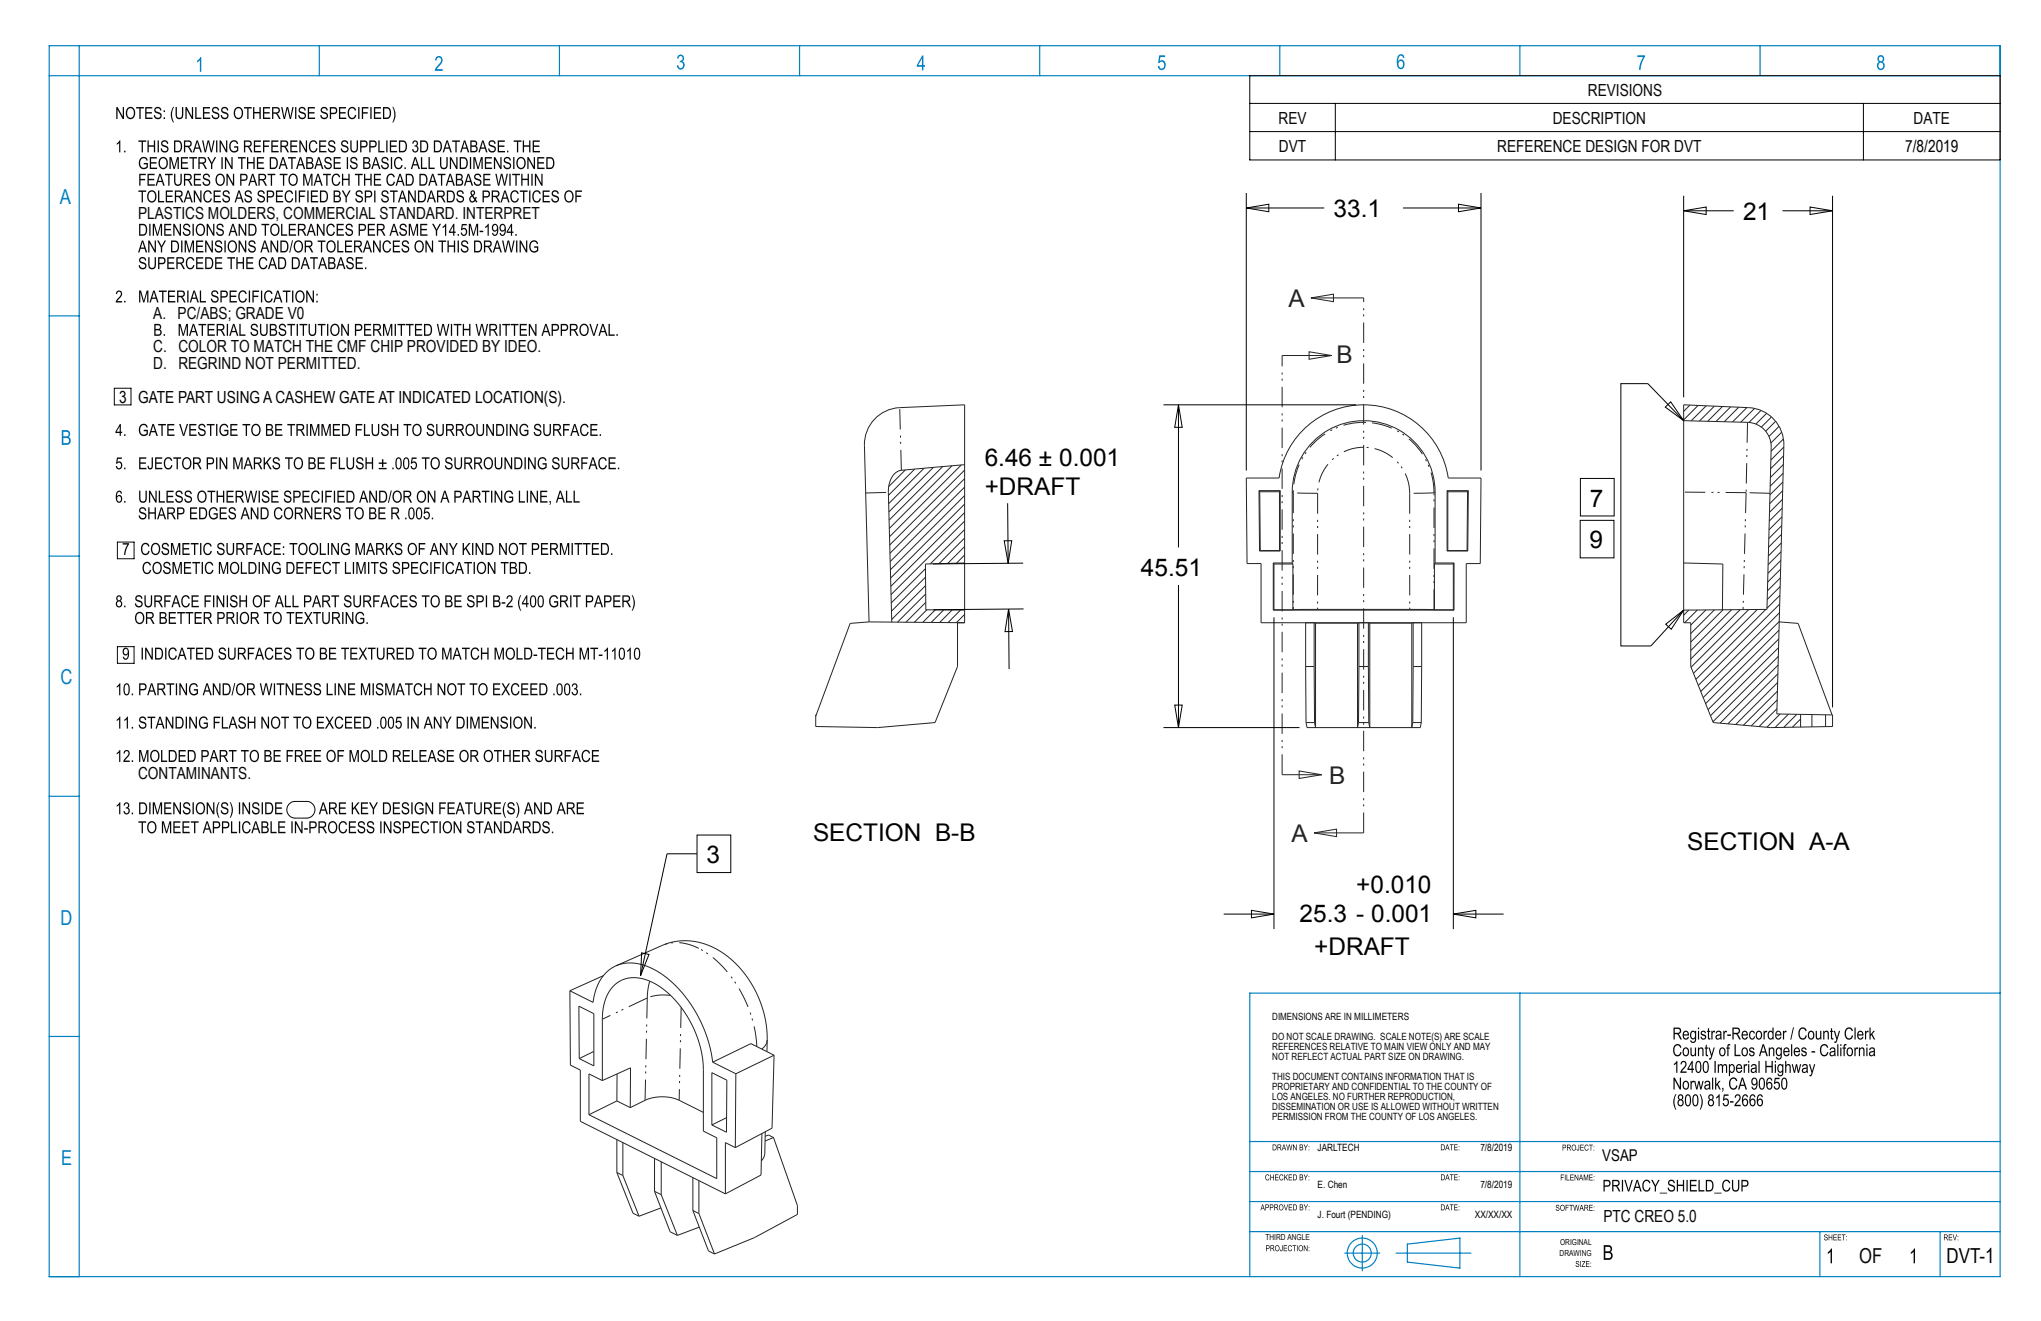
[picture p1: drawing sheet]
<svg xmlns="http://www.w3.org/2000/svg" width="432mm" height="279mm" viewBox="0 0 432 279" stroke-linecap="round" stroke-linejoin="round" font-family="sans-serif">
<defs><g id="words">
<g font-size="5.2">
<text x="282.1" y="46">33.1</text>
<text x="368.8" y="46.6">21</text>
<text x="208.3" y="98.5">6.46 ± 0.001</text>
<text x="208.3" y="104.7">+DRAFT</text>
<text x="336.3" y="107.1">7</text>
<text x="336.3" y="116">9</text>
<text x="241.4" y="121.7">45.51</text>
<text x="172" y="177.8">SECTION B-B</text>
<text x="357" y="179.8">SECTION A-A</text>
<text x="149.4" y="182.6">3</text>
<text x="286.9" y="188.8">+0.010</text>
<text x="275" y="195">25.3 - 0.001</text>
<text x="278" y="202">+DRAFT</text>
</g>
<g font-size="5.2" fill="#222226">
<text x="272.6" y="65">A</text>
<text x="282.8" y="76.8">B</text>
<text x="281.2" y="165.8">B</text>
<text x="273.2" y="178.1">A</text>
</g>
<g font-size="4.4" fill="#0080c0">
<text x="12.6" y="43.1">A</text>
<text x="12.8" y="144.7">C</text>
<text x="12.8" y="195.7">D</text>
<text x="13" y="246.4">E</text>
</g>
<text font-size="4.4" fill="#0a0605" x="393.3" y="267.2">OF</text>
<text font-size="4.4" x="411.8" y="267.1">DVT-1</text>
<g font-size="3.5" fill="#0a0605">
<text x="335.9" y="20.2">REVISIONS</text>
<text x="270.5" y="26.1">REV</text>
<text x="328.5" y="26.1">DESCRIPTION</text>
<text x="404.9" y="26.1">DATE</text>
<text x="270.6" y="32.1">DVT</text>
<text x="316.8" y="32.1">REFERENCE DESIGN FOR DVT</text>
<text x="29.2" y="46.3">PLASTICS MOLDERS, COMMERCIAL STANDARD. INTERPRET</text>
<text x="32.4" y="67.5">A. PC/ABS; GRADE V0</text>
<text x="32.4" y="74.6">C. COLOR TO MATCH THE CMF CHIP PROVIDED BY IDEO.</text>
<text x="32.4" y="78.1">D. REGRIND NOT PERMITTED.</text>
<text x="29.2" y="164.7">CONTAMINANTS.</text>
<text x="339.2" y="258.4">PTC CREO 5.0</text>
</g>
<g font-size="3.5">
<text x="403.1" y="32.1">7/8/2019</text>
<text x="25.2" y="85.1">3 GATE PART USING A CASHEW GATE AT INDICATED LOCATION(S).</text>
</g>
<text font-size="3.4" x="339" y="245.7">VSAP</text>
<g font-size="2.1" fill="#0a0605">
<text x="269.2" y="215.8">DIMENSIONS ARE IN MILLIMETERS</text>
<text x="269.2" y="220.1">DO NOT SCALE DRAWING. SCALE NOTE(S) ARE SCALE</text>
<text x="269.2" y="222.2">REFERENCES RELATIVE TO MAIN VIEW ONLY AND MAY</text>
<text x="269.2" y="224.3">NOT REFLECT ACTUAL PART SIZE ON DRAWING.</text>
<text x="269.2" y="228.5">THIS DOCUMENT CONTAINS INFORMATION THAT IS</text>
<text x="269.2" y="230.6">PROPRIETARY AND CONFIDENTIAL TO THE COUNTY OF</text>
<text x="269.2" y="232.8">LOS ANGELES. NO FURTHER REPRODUCTION,</text>
<text x="269.2" y="234.9">DISSEMINATION OR USE IS ALLOWED WITHOUT WRITTEN</text>
<text x="269.2" y="237">PERMISSION FROM THE COUNTY OF LOS ANGELES.</text>
</g>
<g font-size="2.1">
<text x="278.8" y="243.5">JARLTECH</text>
<text x="313.2" y="243.5">7/8/2019</text>
<text x="278.8" y="251.3">E. Chen</text>
<text x="313.2" y="251.3">7/8/2019</text>
<text x="278.8" y="257.6">J. Fourt (PENDING)</text>
<text x="312" y="257.6">XX/XX/XX</text>
</g>
<g font-size="1.7" fill="#0a0605">
<text x="267.7" y="262.4">THIRD ANGLE</text>
<text x="330.1" y="263.4">ORIGINAL</text>
<text x="330" y="265.7">DRAWING</text>
</g>
</g></defs>
<!-- layer: Layer 1 -->
<g fill="none" stroke="#222226" stroke-width=".21">
<path d="M271.2 75.2h10.5M277 74.4l4.7 .8-4.7 .8zM277.3 63l4.8-.8v1.6zM277.3 63h11.2M191.5 99.4l-3.5 3.5M193.5 99.2l-5.5 5.6M195.5 99l-7.5 7.5M197.5 98.9l-9.4 9.4M199.4 98.7l-11.3 11.3M201.4 98.5l-13.3 13.3M203.4 98.3l-15.2 15.2M204.1 98.3l-13.4 1.2a3.6 3.6 0 0 0-2.7 3.6l.7 28.5"/>
<path d="M204.1 99.4l-15.9 15.9M356.2 89l13.5 .3a5.1 5.1 0 0 1 5 5.3l-.9 34.3-17.6 .1M356.2 85.6l13.7 .6a7.8 7.8 0 0 1 7.5 8l-1.5 56.8 11.8 .2v2.5l-13.1 .2-12.1-1.1-4.8-11.8v-9.3h-1.5zM357.5 85.7l-1.3 1.3M359.3 85.8l-3.1 3M361 85.8l-3.2 3.2M362.7 85.9l-3.2 3.2M364.4 86l-3.1 3.1M366.1 86.1l-3.1 3.1M367.9 86.1l-3.1 3.1M369.6 86.2l-3.1 3M371.2 86.4l-2.9 2.9"/>
<path d="M372.6 86.8l-2.6 2.6M373.7 87.4l-2.2 2.3M374.8 88.2l-2.2 2.1M375.6 89.1l-2.1 2.1M376.4 90.2l-2.2 2.1M376.9 91.4l-2.2 2.3M377.3 98.2l-2.7 2.8M377.3 92.9l-2.6 2.6M377.3 96.4l-2.7 2.7M377.4 94.6l-2.8 2.7M204.1 101.2l-15.8 15.8M204.1 103l-15.8 15.8"/>
<path d="M204.1 104.8l-15.7 15.7M204.1 106.6l-15.7 15.7M204.1 108.4l-15.6 15.6M204.1 110.2l-15.6 15.6M204.1 112l-7.3 7.3M204.1 113.8l-5.4 5.4M204.1 115.6l-3.6 3.6M204.1 117.4l-1.7 1.7M204.1 119.1l-8.3 .2 .1 9.7h8.2M263.7 101.1h6.9a18.1 18.1 0 0 1 17.9-15.5 18.1 18.1 0 0 1 17.9 15.5h6.9l-.1 18.1h-3v12.5h-43.4v-12.5h-3zM266.4 103.8h4.4M266.4 103.8l.1 12.7"/>
<path d="M266.4 103.8l.1 .2M266.5 116.5h4.3M266.5 104l.1 12.5M266.5 104h4.2M266.6 116.5h4.1M266.6 116.5h-.1M269.4 119.1v9.9M269.4 119.1l.1 .2M269.4 119.1h4M269.5 119.3v9.7M269.5 119.3h4M270.7 104v12.5"/>
<path d="M270.7 116.5h.1M270.8 103.8l-.1 .2M270.8 103.8v12.7M273.4 119.1v-15a15.1 15.1 0 0 1 15.1-15.1 15.1 15.1 0 0 1 15.1 15.1v15M273.4 119.1l.1 .2M273.5 119.3v9.7M303.5 119.3h4M303.5 119.3v9.7M303.6 119.1h4M303.6 119.1l-.1 .2M306.2 103.8v12.7M306.2 103.8h4.4"/>
<path d="M306.2 103.8l.1 .2M306.2 116.5h4.3M306.3 116.5h4.1M306.3 116.5h-.1M306.3 104h4.2M306.3 104v12.5M307.5 119.3v9.7M307.6 119.1l-.1 .2M307.6 119.1v9.9M310.4 116.5h.1M310.5 104l-.1 12.5M310.6 103.8l-.1 .2"/>
<path d="M310.6 103.8l-.1 12.7M356.2 119.1l8.3 .2-.1 9.7M376.8 118.5l-2.8 2.8M376.8 116.7l-2.7 2.7M376.9 114.8l-2.8 2.8M376.9 113l-2.7 2.7M377 111.2l-2.8 2.7M377 109.3l-2.7 2.8M377.1 107.5l-2.8 2.7M377.1 105.6l-2.7 2.8M377.1 103.8l-2.7 2.7M377.2 101.9l-2.7 2.8"/>
<path d="M377.2 100.1l-2.7 2.7M183.9 131.5l-1-37.3a7.8 7.8 0 0 1 7.4-8l13.8-.6v46.1M184.1 131.5l-4.2 .4-7.3 19.6M184.1 131.5h.1M184.1 131.5l20 .2M195.8 120.3l-7.2 7.2M195.8 122.1l-7.2 7.2M195.8 123.8l-7.1 7.2M195.8 125.6l-5.9 6M195.9 127.4l-4.2 4.2M196.1 129l-2.7 2.6M197.9 129l-2.7 2.6"/>
<path d="M199.6 129l-2.6 2.7M201.4 129l-2.6 2.7M203.2 129l-2.6 2.7M204.1 130l-1.8 1.7M204.1 131.7h-1.5v9.3l-4.8 11.8-12.1 1.1-13.1-.2 .1-2.5M269.4 129h38.2M269.5 129h4M269.5 129h-.1M273.5 129h30M276.2 131.7v9.3M278.3 131.8v22.1l-.2-1.1M278.3 131.8h8.9"/>
<path d="M278.3 131.8l-.3-.1v9.3M287.2 131.8l.3-.1v9.3M287.2 131.8v22.1l.2-1.1M289.8 131.8h8.9M289.8 131.8l-.3-.1v9.3M289.8 131.8v22.1l-.2-1.1M298.7 131.8l.3-.1v9.3M298.7 131.8v22.1l.2-1.1M300.8 131.7v9.3M303.5 129h4M307.5 129h.1M357.3 129l-1.1 1.1"/>
<path d="M359.1 129l-2.7 2.7M360.9 129l-3.2 3.2M362.7 129l-5 5M364.5 129l-6.8 6.8M366.3 129l-8.6 8.6M368.2 128.9l-10.5 10.5M370 128.9l-12.2 12.2M371.8 128.9l-13.5 13.5M373.6 128.9l-14.8 14.8M376.2 138.8l-13.8 13.9M376.3 137l-14.4 14.4M376.3 135.1l-14.9 15"/>
<path d="M376.4 133.3l-15.6 15.5M376.4 131.5l4 .4 7.2 19.3M376.4 131.4l-16.1 16.1M376.5 129.6l-16.7 16.7M376.5 127.8l-17.2 17.2M376.6 125.9l-2.8 2.8M376.6 124.1l-2.7 2.7M376.7 122.2l-2.8 2.8M376.7 120.4l-2.7 2.7M276.2 141h1.8M276.2 141l.1 11.8M276.3 152.8l.2 1.1h24l.2-1.1"/>
<path d="M276.3 152.8h1.8M278 141l.1 11.8M287.4 152.8h2.2M287.5 141h2M287.5 141l-.1 11.8M289.5 141l.1 11.8M298.9 152.8h1.8M299 141h1.8M299 141l-.1 11.8M300.8 141l-.1 11.8M375.9 149.9l-3.7 3.8M376 148l-5.5 5.5"/>
<path d="M376 146.2l-7.1 7.2M376.1 144.4l-8.9 8.8M376.1 142.5l-10.6 10.6M376.2 140.7l-12.3 12.3M376.6 151l-2.8 2.8M378.4 151.1l-2.9 2.8M380.1 151.1l-2.7 2.7M380.9 152.1l-1.7 1.7M380.9 151.1v2.7M383.3 151.1v2.6M386.2 151.2v2.5M271.2 163.9h8.4"/>
<path d="M274.8 163.1l4.8 .8-4.8 .8zM278 176.2l4.8-.8v1.6zM278 176.2h10.5M122.5 212.8l3.1 1.6v11l-3.1-1.5zM127.7 206.3l-7.1 3.3M130.3 204.3a9.1 9.1 0 0 0-4.8 7.7l-4.9-2.4 .1 15.7 2.1 1v10.9l30.7 15.3M130.3 204.3a9.9 9.9 0 0 1 9.4 1.5 27.3 27.3 0 0 1 11.1 18.9M130.3 204.3l9.8-4.3a13.7 13.7 0 0 1 14.4 2.8 22.9 22.9 0 0 1 7.8 17.2v2.4M125.6 222.4l-3.1 1.5M127.4 228.5v-12.9a9 9 0 0 1 3.5-7.9 7.4 7.4 0 0 1 7.7 .4 22.4 22.4 0 0 1 10.2 18.2v12.9l2.8 1.5v8.6l-27-13.5M127.4 228.5l-2.8-1.4v8.7M127.4 228.5l6-2.6-.1 8.4"/>
<path d="M130.5 232.9l-5.9 2.9M130.5 232.9l2.8 1.4M130.5 227.1v5.8M133.3 234.3l3.2-1.6a9.1 9.1 0 0 1 7.2 0l5.1 2.6M150.6 226.9l3.2 1.6-.1 11-3.1-1.6zM150.8 224.7l4.9 2.4M153.7 236.4l-3.1 1.5M155.7 227.1l-.1 15.6M161.2 239.8l-.2 8.7-7.5 4M161.9 239.4l-.1 4.7-.3 .8-.4 .6M163.8 223.2l-4.9-2.5-8.1 4M163.8 223.2l-.5 15.4-7.7 4.1"/>
<path d="M163.8 223.2l-8.1 3.9M130.5 248l1.3 .6M130.5 248l3.4 8.6 1.3 .6M130.5 241v7M131.8 241.7v6.9M131.8 248.6l3.4 8.6M138.5 252l1.4 .7M138.5 252l3.3 8.5 1.5 .8M138.5 245v7M139.8 255.5l-4.6 1.7M139.9 245.7v7M139.9 252.7l3.4 8.6"/>
<path d="M146.6 256l1.3 .7M146.6 256l3.3 8.6 1.3 .6M146.6 249.1v6.9M147.9 256.7l3.3 8.5M147.9 249.7v7M147.9 259.5l-4.6 1.8M155.6 242.7l-2.1-1v10.8M161.9 240.3l.7-.2 1 .5M163.6 240.6l-1.7 .7M163.6 240.6l5.1 14.4v1.9l-9.1 4.9-8.4 3.4"/>
</g>
<g fill="none" stroke="#222226" stroke-width=".21" stroke-dasharray="4.3 1.3 .4 .9 .4 1.3" stroke-linecap="butt">
<path d="M190.7 99.5l-.4-13.3M288.5 94.6a9.7 9.7 0 0 0-9.7 9.7M288.5 89.3a14.9 14.9 0 0 0-14.9 14.9M369.7 89.3l-.3 14.9M183.1 104.3l4.8-.2M273.6 104.2v24.7M273.6 104.2l-.2-.1M278.8 104.3l-.1 24.6M278.8 104.3l-5.2-.1M298.2 104.3a9.7 9.7 0 0 0-9.7-9.7M298.2 104.3v24.6M303.4 104.2a14.9 14.9 0 0 0-14.9-14.9"/>
<path d="M303.4 104.2l-5.2 .1M303.6 104.1l-.2 .1M369.4 104.2l-.6 24.7M369.4 104.2l-13.2-.1M374.5 104.3l-5.1-.1M303.4 128.9v-24.7M271.2 163.9v-88.7M288.5 176.2v-113.2M136.9 211.1l-9.5 4.5M136.9 211.1l-.4 21.6M137.5 207.5l-.4 1.8-.2 1.8M141.9 210.5l-1.8-.1a8.3 8.3 0 0 0-3.2 .7"/>
<path d="M144.1 213.1l-.4 19.6M147.8 200.6a9 9 0 0 0-7.7-.6M162.3 220l-.3 1-.8 .9M160.1 221.4a26.2 26.2 0 0 0-11.2-20.2l-1.1-.6"/>
</g>
<g fill="none" stroke="#000" stroke-width=".21">
<path d="M263.7 44l4.7-.8v1.6zM263.7 40.8v58.7M263.7 44h16.5M296.8 44h16.5M308.6 43.2l4.7 .8-4.7 .8zM313.3 40.8v58.7M356.2 44.6l4.8-.8v1.6zM356.2 41.4v42.6M356.2 44.6h10.6M377.1 44.6h10.6M382.9 43.8l4.8 .8-4.8 .8zM387.7 41.4v108.2"/>
<path d="M246.1 85.6h40.8M249.3 85.6l.8 4.8h-1.6zM249.3 85.6v30.2M352.3 86.1l1.2-1.1 2.7 4zM356.2 89l-7.6-7.9h-5.7v55.5h6.4l6.9-7.6M212.5 114.4h1.5l-.7 4.7zM213.2 106.4l.1 12.7M216.5 119.1l-19.1 .2M334.3 110.1h7.2v7.9h-7.2zM334.4 101.2h7.1v7.9h-7.1zM213.4 128.8l.8 4.8h-1.6zM213.4 128.8l.1 12.7"/>
<path d="M216.5 128.8l-19 .2M249.3 123.7v30.2M269.5 130.6v65.9M307.5 130.6v65.9M352.4 132l3.8-3-2.6 4.1zM246.1 153.9h28.8M248.5 149.1h1.6l-.8 4.8zM147.5 176.6h7.1v8h-7.1zM147.5 180.6h-6.4l-5.6 25.8M258.9 193.3h10.6M264.8 192.5l4.7 .8-4.7 .8zM307.5 193.3l4.7-.8v1.6z"/>
<path d="M307.5 193.3h10.6M135.8 201.5l1.5 .4-1.8 4.5z"/>
</g>
<g fill="#0a0605">
<path d="M26 114.9h1.3v.2a4.5 4.5 0 0 0-.8 2.3h-.3l.1-.8 .7-1.4h-1z"/>
<path d="M368.7 249.8v.9h.5a.44 .44 0 0 0 .5-.4 .44 .44 0 0 0-.5-.5zM368.4 249.5h.8a.73 .73 0 0 1 .7 .8 .73 .73 0 0 1-.7 .7h-.5v1h-.3zM366.4 249.5h.3v1.5a.56 .56 0 0 0 .5 .8 .56 .56 0 0 0 .5-.8v-1.5h.3v1.5a.82 .82 0 0 1-.8 1.1 .82 .82 0 0 1-.8-1.1zM364.7 249.8a.8 .8 0 0 1 .8-.3 .8 .8 0 0 1 .6 .7l-.3 .1a.64 .64 0 0 0-.8-.4 .64 .64 0 0 0-.4 .9 .67 .67 0 0 0 .2 .8 .67 .67 0 0 0 .9-.1l.1-.4 .3 .1a.87 .87 0 0 1-1 .8 .87 .87 0 0 1-.7-1v-.7zM362.7 252.3h1.5v.1h-1.5zM361.1 249.8v1.9a.98 .98 0 0 0 1.1-.4 .98 .98 0 0 0 0-1.1l-.3-.3zM360.9 249.5h.7a1.32 1.32 0 0 1 .6 2.3l-.4 .2h-.9zM359.3 249.5h.3v2.2h1v.3h-1.3zM357.5 249.5h1.4v.3h-1.1v.8h1.1v.3h-1.1v.8h1.2v.3h-1.5zM356.8 249.5h.3v2.5h-.3zM354.7 249.5h.3v1.1h1v-1.1h.3v2.5h-.3v-1.2h-1v1.2h-.3zM353.1 249.7a.74 .74 0 0 1 .8-.1 .74 .74 0 0 1 .4 .6l-.2 .1a.43 .43 0 0 0-.6-.6 .43 .43 0 0 0-.1 .8 .83 .83 0 0 1 .9 .4 .83 .83 0 0 1-.3 1.1 .81 .81 0 0 1-1.2-.8h.3a.5 .5 0 0 0 .5 .6 .5 .5 0 0 0 .3-.8 .94 .94 0 0 1-1-1zM351.1 252.3h1.6v.1h-1.6zM349.3 249.5h.3l.6 1.2 .6-1.2h.3l-.8 1.5v1h-.2v-1zM347.8 249.8a.8 .8 0 0 1 .8-.3 .8 .8 0 0 1 .6 .7l-.3 .1a.64 .64 0 0 0-.8-.4 .64 .64 0 0 0-.4 .9 .67 .67 0 0 0 .2 .8 .67 .67 0 0 0 .9-.1l.1-.4 .3 .1a.87 .87 0 0 1-1 .8 .87 .87 0 0 1-.7-1v-.7zM346.4 249.8l-.4 1.2h.7zM346.2 249.5h.3l.8 2.5h-.3l-.2-.7h-.8l-.3 .7h-.2zM343.6 249.5h.3l.6 2.2 .7-2.2h.3l-.8 2.5h-.3zM343.1 249.5h.3v2.5h-.3zM341.3 249.8v.8h.6a.41 .41 0 0 0 .5-.3 .41 .41 0 0 0-.4-.5zM341.1 249.5a1.63 1.63 0 0 1 1.4 .2 .71 .71 0 0 1-.4 1.2l.7 1.1h-.3l-.3-.5a.7 .7 0 0 0-.9-.6v1.1h-.2zM339.5 249.8v.9h.5a.44 .44 0 0 0 .5-.4 .44 .44 0 0 0-.5-.5zM339.2 249.5h.8a.73 .73 0 0 1 .8 .8 .73 .73 0 0 1-.8 .7h-.5v1h-.3z"/>
<path d="M83 22.6h.2a2.99 2.99 0 0 1 0 3.3h-.2a3.5 3.5 0 0 0 0-3.3zM81.3 22.9v2a1.04 1.04 0 0 0 1.1-.7 1.04 1.04 0 0 0-.3-1.2zM81 22.6h.7a1.35 1.35 0 0 1 .7 2.3l-.4 .3h-1zM79.1 22.6h1.5v.3h-1.2v.8h1.1v.3h-1.1v.9h1.3v.3h-1.6zM78.3 22.6h.3v2.6h-.3zM76.5 22.6h1.4v.3h-1.1v.8h1v.3h-1v1.2h-.3zM75.8 22.6h.2v2.6h-.2zM73.9 22.9a.84 .84 0 0 1 .9-.3 .84 .84 0 0 1 .5 .7l-.2 .1a.67 .67 0 0 0-.9-.4 .67 .67 0 0 0-.4 .9 .69 .69 0 0 0 .3 .9 .69 .69 0 0 0 .9-.2l.1-.3 .3 .1a.92 .92 0 0 1-1 .8 .92 .92 0 0 1-.8-1v-.8zM71.7 22.6h1.5v.3h-1.2v.8h1.1v.3h-1.1v.9h1.3v.3h-1.6zM70 22.9v.9h.6a.45 .45 0 0 0 .5-.4 .45 .45 0 0 0-.5-.5zM69.8 22.6h.8a.75 .75 0 0 1 .8 .8 .75 .75 0 0 1-.8 .7h-.6v1.1h-.2zM68 22.8a.78 .78 0 0 1 .9-.1 .78 .78 0 0 1 .4 .7h-.2a.45 .45 0 0 0-.6-.6 .45 .45 0 0 0-.2 .8h.1a.83 .83 0 0 1 1 .7 .83 .83 0 0 1-.8 1 .83 .83 0 0 1-.8-.9l.2-.1a.53 .53 0 0 0 .6 .7 .53 .53 0 0 0 .3-.8l-.1-.1a.83 .83 0 0 1-.8-.4 .83 .83 0 0 1 0-.9zM65.1 22.6h1.5v.3h-1.2v.8h1.1v.3h-1.1v.9h1.3v.3h-1.6zM63.4 22.8a.78 .78 0 0 1 .8-.1 .78 .78 0 0 1 .5 .7h-.3a.45 .45 0 0 0-.5-.6 .45 .45 0 0 0-.3 .8h.1a.83 .83 0 0 1 1 .7 .83 .83 0 0 1-.8 1 .83 .83 0 0 1-.8-.9l.2-.1a.53 .53 0 0 0 .7 .7 .53 .53 0 0 0 .3-.8l-.1-.1a.83 .83 0 0 1-.9-.4 .83 .83 0 0 1 .1-.9zM62.4 22.6h.3v2.6h-.3zM59.5 22.6h.2l.4 2.2 .5-2.2h.4l.4 2.2 .5-2.2h.2l-.5 2.6h-.3l-.5-2.2-.5 2.2h-.3zM57.8 22.9v.9h.6a.42 .42 0 0 0 .5-.4 .42 .42 0 0 0-.4-.5zM57.6 22.6a1.73 1.73 0 0 1 1.4 .2 .72 .72 0 0 1-.4 1.2l.8 1.2h-.4l-.2-.6a.73 .73 0 0 0-1-.6v1.2h-.2zM55.6 22.6h1.5v.3h-1.2v.8h1.2v.3h-1.2v.9h1.3v.3h-1.6zM53.5 22.6h.3v1.1h1.1v-1.1h.3v2.6h-.3v-1.2h-1.1v1.2h-.3zM51.6 22.6h1.7v.3h-.7v2.3h-.3v-2.3h-.7zM49.9 23.1a1.03 1.03 0 0 0-.2 1.2 1.03 1.03 0 0 0 .9 .6 1.13 1.13 0 0 0 .6-1.1 1.13 1.13 0 0 0-.8-.9zM49.7 22.9a1 1 0 0 1 1.3-.1 1 1 0 0 1 .4 1.1 1.03 1.03 0 0 1-.9 1.3 1.03 1.03 0 0 1-1.1-1.3zM47 22.8a.78 .78 0 0 1 .8-.1 .78 .78 0 0 1 .5 .7h-.3a.45 .45 0 0 0-.5-.6 .45 .45 0 0 0-.3 .8h.1a.83 .83 0 0 1 1.1 .7 .83 .83 0 0 1-.9 1 .83 .83 0 0 1-.8-.9l.3-.1a.53 .53 0 0 0 .6 .7 .53 .53 0 0 0 .3-.8l-.1-.1a.83 .83 0 0 1-.9-.4 .83 .83 0 0 1 .1-.9zM45 22.8a.78 .78 0 0 1 .9-.1 .78 .78 0 0 1 .5 .7h-.3a.45 .45 0 0 0-.6-.6 .45 .45 0 0 0-.2 .8h.1a.83 .83 0 0 1 1 .7 .83 .83 0 0 1-.8 1 .83 .83 0 0 1-.8-.9l.2-.1a.53 .53 0 0 0 .6 .7 .53 .53 0 0 0 .4-.8l-.1-.1a.83 .83 0 0 1-.9-.4 .83 .83 0 0 1 0-.9zM42.9 22.6h1.5v.3h-1.2v.8h1.2v.3h-1.2v.9h1.3v.3h-1.6zM41.3 22.6h.3v2.3h1v.3h-1.3zM39.2 22.6h.3l1.1 2v-2h.3v2.6h-.3l-1.1-2v2h-.3zM37.1 22.6h.3v1.5a.59 .59 0 0 0 .6 .8 .59 .59 0 0 0 .5-.8v-1.5h.3v1.5a.86 .86 0 0 1-.8 1.1 .86 .86 0 0 1-.9-1.1zM36.6 22.6h.2l-.3 .8a3.5 3.5 0 0 0 .3 2.5h-.2a2.98 2.98 0 0 1 0-3.3zM34.6 24.8h.3v.4h-.3zM34.6 23.3h.3v.4h-.3zM32.8 22.8a.78 .78 0 0 1 .9-.1 .78 .78 0 0 1 .4 .7h-.2a.45 .45 0 0 0-.6-.6 .45 .45 0 0 0-.2 .8h.1a.83 .83 0 0 1 1 .7 .83 .83 0 0 1-.8 1 .83 .83 0 0 1-.8-.9l.2-.1a.53 .53 0 0 0 .6 .7 .53 .53 0 0 0 .3-.8l-.1-.1a.83 .83 0 0 1-.8-.4 .83 .83 0 0 1 0-.9zM30.7 22.6h1.5v.3h-1.2v.8h1.1v.3h-1.1v.9h1.3v.3h-1.6zM28.8 22.6h1.6v.3h-.6v2.3h-.3v-2.3h-.7zM27.1 23.1a1.03 1.03 0 0 0-.2 1.2 1.03 1.03 0 0 0 .9 .6 1.13 1.13 0 0 0 .5-1.1 1.13 1.13 0 0 0-.7-.9zM26.9 22.9a1 1 0 0 1 1.2-.1 1 1 0 0 1 .5 1.1 1.03 1.03 0 0 1-1 1.3 1.03 1.03 0 0 1-1-1.3zM24.6 22.6h.3l1.1 2v-2h.2v2.6h-.2l-1.1-2v2h-.3z"/>
<path d="M112.7 29.7h1.5v.3h-1.2v.8h1.1v.3h-1.1v.8h1.2v.3h-1.5zM110.6 29.7h.3v1h1v-1h.3v2.5h-.3v-1.2h-1v1.2h-.3zM108.7 29.7h1.6v.3h-.7v2.2h-.2v-2.2h-.7zM107.3 31.9h.3v.3h-.3zM105.3 29.7h1.5v.3h-1.2v.8h1.1v.3h-1.1v.8h1.2v.3h-1.5zM103.5 29.9a.78 .78 0 0 1 .9-.2 .78 .78 0 0 1 .5 .7h-.3a.45 .45 0 0 0-.6-.5 .45 .45 0 0 0-.2 .7l.1 .1a.83 .83 0 0 1 1 .7 .83 .83 0 0 1-.8 .9 .83 .83 0 0 1-.8-.9h.2a.53 .53 0 0 0 .6 .6 .53 .53 0 0 0 .4-.8h-.1a.83 .83 0 0 1-.9-.4 .83 .83 0 0 1 0-.9zM102.1 30l-.3 1.2h.7zM102 29.7h.3l.8 2.5h-.3l-.2-.7h-.9l-.2 .7h-.3zM99.8 31.1v.8h.5a.44 .44 0 0 0 .5-.4 .44 .44 0 0 0-.6-.4zM99.8 30v.8h.4a.39 .39 0 0 0 .5-.4 .39 .39 0 0 0-.5-.4zM99.5 29.7h.8a.64 .64 0 0 1 .6 .4 .64 .64 0 0 1-.2 .8 .71 .71 0 0 1 .3 .8 .71 .71 0 0 1-.7 .5h-.8zM98.3 30l-.4 1.2h.7zM98.1 29.7h.3l.9 2.5h-.3l-.3-.7h-.8l-.3 .7h-.3zM95.7 29.7h1.6v.3h-.7v2.2h-.3v-2.2h-.6zM94.6 30l-.4 1.2h.8zM94.5 29.7h.2l.9 2.5h-.3l-.3-.7h-.8l-.3 .7h-.2zM92.1 30v1.9a1.01 1.01 0 0 0 1.1-.4 1.01 1.01 0 0 0-.1-1.2l-.3-.3zM91.8 29.7h.7a1.35 1.35 0 0 1 .7 2.3l-.5 .2h-.9zM89.2 30v1.9a1.04 1.04 0 0 0 1.1-.6 1.04 1.04 0 0 0-.4-1.3zM88.9 29.7h.7a1.35 1.35 0 0 1 .7 2.3l-.5 .2h-.9zM87.4 29.9a.62 .62 0 0 1 .9 .1 .62 .62 0 0 1-.1 .9 .7 .7 0 0 1 .1 1.2 .7 .7 0 0 1-1.1-.5l.2-.1 .1 .3a.45 .45 0 0 0 .8-.2 .45 .45 0 0 0-.6-.6v-.2a.38 .38 0 0 0 .5-.3 .38 .38 0 0 0-.3-.5 .38 .38 0 0 0-.4 .4l-.3-.1zM84.7 30v1.9a1.04 1.04 0 0 0 1.1-.6 1.04 1.04 0 0 0-.4-1.3zM84.4 29.7h.7a1.35 1.35 0 0 1 .7 2.3l-.5 .2h-.9zM82.5 29.7h1.5v.3h-1.3v.8h1.2v.3h-1.2v.8h1.3v.3h-1.5zM81.7 29.7h.3v2.5h-.3zM80 29.7h.3v2.2h1v.3h-1.3zM78.4 30v.9h.5a.45 .45 0 0 0 .5-.5 .45 .45 0 0 0-.5-.4zM78.1 29.7h.8a.75 .75 0 0 1 .8 .7 .75 .75 0 0 1-.8 .8h-.5v1h-.3zM76.5 30v.9h.5a.45 .45 0 0 0 .5-.5 .45 .45 0 0 0-.5-.4zM76.2 29.7h.8a.75 .75 0 0 1 .8 .7 .75 .75 0 0 1-.8 .8h-.5v1h-.3zM74.1 29.7h.3v1.5a.59 .59 0 0 0 .5 .8 .59 .59 0 0 0 .6-.8v-1.5h.2v1.5a.86 .86 0 0 1-.8 1.1 .86 .86 0 0 1-.8-1.1zM72.4 29.9a.78 .78 0 0 1 .8-.2 .78 .78 0 0 1 .5 .7h-.3a.45 .45 0 0 0-.5-.5 .45 .45 0 0 0-.3 .7l.1 .1a.83 .83 0 0 1 1 .7 .83 .83 0 0 1-.8 .9 .83 .83 0 0 1-.8-.9h.2a.53 .53 0 0 0 .7 .6 .53 .53 0 0 0 .3-.8h-.1a.83 .83 0 0 1-.9-.4 .83 .83 0 0 1 .1-.9zM69.6 29.9a.78 .78 0 0 1 .9-.2 .78 .78 0 0 1 .4 .7h-.2a.45 .45 0 0 0-.6-.5 .45 .45 0 0 0-.2 .7l.1 .1a.83 .83 0 0 1 1 .7 .83 .83 0 0 1-.8 .9 .83 .83 0 0 1-.8-.9h.2a.53 .53 0 0 0 .6 .6 .53 .53 0 0 0 .3-.8h-.1a.83 .83 0 0 1-.8-.4 .83 .83 0 0 1 0-.9zM67.5 29.7h1.5v.3h-1.2v.8h1.1v.3h-1.1v.8h1.3v.3h-1.6zM65.7 29.9a.84 .84 0 0 1 .9-.2 .84 .84 0 0 1 .5 .7l-.2 .1a.67 .67 0 0 0-.9-.5 .67 .67 0 0 0-.4 .9 .69 .69 0 0 0 .3 .9 .69 .69 0 0 0 .9-.1l.1-.4 .3 .1a.91 .91 0 0 1-1 .9 .91 .91 0 0 1-.8-1.1v-.8zM63.3 29.7h.3l1.1 2v-2h.3v2.5h-.3l-1.1-2v2h-.3zM61.4 29.7h1.5v.3h-1.2v.8h1.1v.3h-1.1v.8h1.3v.3h-1.6zM59.6 30v.8h.6a.42 .42 0 0 0 .5-.4 .42 .42 0 0 0-.4-.4zM59.3 29.7a1.73 1.73 0 0 1 1.5 .2 .72 .72 0 0 1-.4 1.2l.7 1.1h-.3l-.3-.5a.73 .73 0 0 0-.9-.6v1.1h-.3zM57.4 29.7h1.5v.3h-1.2v.8h1.1v.3h-1.1v.8h1.2v.3h-1.5zM55.6 29.7h1.4v.3h-1.1v.8h1v.3h-1v1.1h-.3zM53.7 29.7h1.5v.3h-1.2v.8h1.1v.3h-1.1v.8h1.2v.3h-1.5zM51.9 30v.8h.6a.42 .42 0 0 0 .5-.4 .42 .42 0 0 0-.5-.4zM51.6 29.7a1.73 1.73 0 0 1 1.5 .2 .72 .72 0 0 1-.4 1.2l.7 1.1h-.3l-.3-.5a.73 .73 0 0 0-.9-.6v1.1h-.3zM48.9 29.9a.89 .89 0 0 1 .9-.2 .89 .89 0 0 1 .6 .7l-.3 .1a.72 .72 0 0 0-.9-.5 .72 .72 0 0 0-.4 1 .8 .8 0 0 0 .4 .9 .8 .8 0 0 0 .9-.2v-.5h-.6v-.3h.9v1a1.13 1.13 0 0 1-1.4 .2 1.13 1.13 0 0 1-.5-1.4zM46.5 29.7h.2l1.1 2v-2h.3v2.5h-.3l-1.1-2v2h-.2zM45.7 29.7h.3v2.5h-.3zM42.7 29.7h.3l.4 2.2 .5-2.2h.4l.4 2.2 .4-2.2h.3l-.6 2.5h-.2l-.5-2.2-.5 2.2h-.3zM41.7 30l-.3 1.2h.7zM41.6 29.7h.3l.8 2.5h-.3l-.2-.7h-.9l-.2 .7h-.3zM39.2 30v.8h.6a.42 .42 0 0 0 .5-.4 .42 .42 0 0 0-.5-.4zM38.9 29.7a1.73 1.73 0 0 1 1.5 .2 .72 .72 0 0 1-.4 1.2l.7 1.1h-.3l-.3-.5a.73 .73 0 0 0-.9-.6v1.1h-.3zM37.1 30v1.9a1.04 1.04 0 0 0 1.1-.6 1.04 1.04 0 0 0-.3-1.3zM36.8 29.7h.7a1.35 1.35 0 0 1 .7 2.3l-.4 .2h-1zM34.3 29.9a.78 .78 0 0 1 .8-.2 .78 .78 0 0 1 .5 .7h-.3a.45 .45 0 0 0-.5-.5 .45 .45 0 0 0-.3 .7l.2 .1a.83 .83 0 0 1 1 .7 .83 .83 0 0 1-.9 .9 .83 .83 0 0 1-.8-.9h.3a.53 .53 0 0 0 .6 .6 .53 .53 0 0 0 .3-.8h-.1a.83 .83 0 0 1-.9-.4 .83 .83 0 0 1 .1-.9zM33.3 29.7h.3v2.5h-.3zM31.2 29.7h.3v1h1v-1h.3v2.5h-.3v-1.2h-1v1.2h-.3zM29.3 29.7h1.6v.3h-.7v2.2h-.2v-2.2h-.7zM26.3 31.9h.2v.3h-.2zM25.3 29.7h.2v2.5h-.3v-1.9l-.5 .3v-.3z"/>
<path d="M115.9 33.5v2a1.04 1.04 0 0 0 1.1-.7 1.04 1.04 0 0 0-.4-1.2zM115.6 33.2h.7a1.35 1.35 0 0 1 .7 2.3l-.5 .2-.9 .1zM113.7 33.2h1.5v.3h-1.3v.8h1.2v.3h-1.2v.9h1.3v.3h-1.5zM111.6 33.2h.2l1.1 2v-2h.3v2.6h-.3l-1.1-2v2h-.2zM109.7 33.7a1.03 1.03 0 0 0-.2 1.1 1.03 1.03 0 0 0 .9 .7 1.13 1.13 0 0 0 .5-1.1 1.13 1.13 0 0 0-.7-.9zM109.5 33.5a1 1 0 0 1 1.2-.2 1 1 0 0 1 .5 1.2 1.03 1.03 0 0 1-.9 1.3 1.03 1.03 0 0 1-1.1-1.3zM108.6 33.2h.2v2.6h-.2zM106.8 33.4a.78 .78 0 0 1 .8-.2 .78 .78 0 0 1 .5 .7l-.3 .1a.45 .45 0 0 0-.5-.6 .45 .45 0 0 0-.3 .7l.1 .1a.83 .83 0 0 1 1 .7 .83 .83 0 0 1-.8 .9 .83 .83 0 0 1-.8-.9h.2a.53 .53 0 0 0 .7 .7 .53 .53 0 0 0 .3-.9h-.1a.83 .83 0 0 1-.9-.4 .83 .83 0 0 1 .1-.9zM104.5 33.2h.3l1.1 2v-2h.2v2.6h-.3l-1-2v2h-.3zM102.6 33.2h1.5v.3h-1.3v.8h1.2v.3h-1.2v.9h1.3v.3h-1.5zM100.1 33.2h.5l.6 2.2 .6-2.2h.3v2.6h-.2v-2.2l-.6 2.2h-.3l-.6-2.2v2.2h-.3zM99.4 33.2h.3v2.6h-.3zM97.5 33.5v2a1.04 1.04 0 0 0 1.2-.7 1.04 1.04 0 0 0-.4-1.2zM97.3 33.2h.7a1.35 1.35 0 0 1 .6 2.3l-.4 .2-.9 .1zM95.2 33.2h.2l1.1 2v-2h.3v2.6h-.3l-1.1-2v2h-.2zM93.1 33.2h.3v1.5a.59 .59 0 0 0 .5 .8 .59 .59 0 0 0 .5-.8v-1.5h.3v1.5a.86 .86 0 0 1-.8 1.1 .86 .86 0 0 1-.8-1.1zM90.7 33.2h.2v2.3h1.1v.3h-1.3zM89.1 33.2h.2v2.3h1v.3h-1.2zM87.8 33.5l-.3 1.2h.7zM87.7 33.2h.3l.9 2.6h-.4l-.2-.8h-.9l-.2 .8h-.3zM85.6 35.4h.3v.4h-.3zM83.7 33.4a.84 .84 0 0 1 .9-.2 .84 .84 0 0 1 .6 .7l-.3 .1a.67 .67 0 0 0-.9-.4 .67 .67 0 0 0-.4 .9 .69 .69 0 0 0 .3 .9 .69 .69 0 0 0 .9-.2l.1-.3 .3 .1a.91 .91 0 0 1-1 .8 .91 .91 0 0 1-.8-1.1v-.7zM82.7 33.2h.3v2.6h-.3zM80.9 33.4a.78 .78 0 0 1 .8-.2 .78 .78 0 0 1 .5 .7l-.3 .1a.45 .45 0 0 0-.5-.6 .45 .45 0 0 0-.3 .7l.2 .1a.83 .83 0 0 1 1 .7 .83 .83 0 0 1-.8 .9 .83 .83 0 0 1-.9-.9h.3a.53 .53 0 0 0 .6 .7 .53 .53 0 0 0 .3-.9h-.1a.83 .83 0 0 1-.8-.4 .83 .83 0 0 1 0-.9zM79.5 33.5l-.4 1.2h.8zM79.4 33.2h.2l.9 2.6h-.3l-.3-.8h-.8l-.3 .8h-.2zM77.1 34.6v.9h.5a.44 .44 0 0 0 .5-.5 .44 .44 0 0 0-.5-.4zM77.1 33.5v.8h.5a.39 .39 0 0 0 .4-.4 .39 .39 0 0 0-.5-.4zM76.8 33.2h.8a.64 .64 0 0 1 .7 .5 .64 .64 0 0 1-.3 .7 .71 .71 0 0 1 .4 .8 .71 .71 0 0 1-.8 .6h-.8zM74.3 33.4a.78 .78 0 0 1 .8-.2 .78 .78 0 0 1 .5 .7l-.3 .1a.45 .45 0 0 0-.5-.6 .45 .45 0 0 0-.3 .7l.2 .1a.83 .83 0 0 1 1 .7 .83 .83 0 0 1-.8 .9 .83 .83 0 0 1-.9-.9h.3a.53 .53 0 0 0 .6 .7 .53 .53 0 0 0 .3-.9h-.1a.83 .83 0 0 1-.8-.4 .83 .83 0 0 1 0-.9zM73.4 33.2h.2v2.6h-.2zM70.6 33.2h1.5v.3h-1.2v.8h1.1v.3h-1.1v.9h1.2v.3h-1.5zM68.8 33.4a.78 .78 0 0 1 .9-.2 .78 .78 0 0 1 .4 .7l-.2 .1a.45 .45 0 0 0-.6-.6 .45 .45 0 0 0-.2 .7l.1 .1a.83 .83 0 0 1 1 .7 .83 .83 0 0 1-.8 .9 .83 .83 0 0 1-.8-.9h.2a.52 .52 0 0 0 .6 .7 .52 .52 0 0 0 .3-.9 .83 .83 0 0 1-.9-.4 .83 .83 0 0 1 0-.9zM67.4 33.5l-.3 1.2h.7zM67.3 33.2h.3l.8 2.6h-.3l-.2-.8h-.9l-.2 .8h-.3zM65.1 34.6v.9h.5a.44 .44 0 0 0 .5-.5 .44 .44 0 0 0-.6-.4zM65.1 33.5v.8h.4a.39 .39 0 0 0 .5-.4 .39 .39 0 0 0-.5-.4zM64.8 33.2h.8a.64 .64 0 0 1 .6 .5 .64 .64 0 0 1-.2 .7 .71 .71 0 0 1 .3 .8 .71 .71 0 0 1-.7 .6h-.8zM63.6 33.5l-.4 1.2h.7zM63.4 33.2h.3l.9 2.6h-.3l-.3-.8h-.9l-.2 .8h-.3zM60.9 33.2h1.7v.3h-.7v2.3h-.3v-2.3h-.7zM59.9 33.5l-.4 1.2h.7zM59.7 33.2h.3l.9 2.6h-.3l-.3-.8h-.8l-.3 .8h-.3zM57.3 33.5v2a1.04 1.04 0 0 0 1.2-.7 1.04 1.04 0 0 0-.4-1.2zM57.1 33.2h.7a1.35 1.35 0 0 1 .7 2.3l-.5 .2-.9 .1zM54.3 33.2h1.5v.3h-1.2v.8h1.2v.3h-1.2v.9h1.3v.3h-1.6zM52.3 33.2h.2v1.1h1.1v-1.1h.3v2.6h-.3v-1.2h-1.1v1.2h-.2zM50.3 33.2h1.7v.3h-.7v2.3h-.3v-2.3h-.7zM47.6 33.2h.3l1.1 2v-2h.2v2.6h-.3l-1-2v2h-.3zM46.8 33.2h.3v2.6h-.3zM43.8 33.2h.4l.6 1.2 .6-1.2h.3l-.8 1.5v1.1h-.3v-1.1zM42.2 33.5v.8h.6a.42 .42 0 0 0 .5-.3 .42 .42 0 0 0-.4-.5zM42 33.2a1.73 1.73 0 0 1 1.4 .2 .72 .72 0 0 1-.4 1.2l.8 1.2h-.4l-.2-.6a.73 .73 0 0 0-1-.6v1.2h-.2zM40.1 33.2h1.6v.3h-.7v2.3h-.3v-2.3h-.6zM38.3 33.2h1.5v.3h-1.2v.8h1.1v.3h-1.1v.9h1.2v.3h-1.5zM35.9 33.2h.4l.6 2.2 .6-2.2h.3v2.6h-.2v-2.2l-.6 2.2h-.3l-.6-2.2v2.2h-.2zM34 33.7a1.03 1.03 0 0 0-.2 1.1 1.03 1.03 0 0 0 .9 .7 1.13 1.13 0 0 0 .5-1.1 1.13 1.13 0 0 0-.7-.9zM33.8 33.5a1 1 0 0 1 1.2-.2 1 1 0 0 1 .5 1.2 1.02 1.02 0 0 1-1 1.3 1.02 1.02 0 0 1-1-1.3zM31.7 33.2h1.5v.3h-1.2v.8h1.1v.3h-1.1v.9h1.2v.3h-1.5zM29.7 33.4a.89 .89 0 0 1 .9-.2 .89 .89 0 0 1 .7 .7l-.3 .1a.72 .72 0 0 0-.9-.5 .72 .72 0 0 0-.4 1 .8 .8 0 0 0 .3 .9 .8 .8 0 0 0 1-.2v-.4h-.6v-.3h.9v.9a1.13 1.13 0 0 1-1.5 .2 1.13 1.13 0 0 1-.4-1.4z"/>
<path d="M113.2 36.8h.2l1.1 1.9v-1.9h.3v2.5h-.3l-1.1-2v2h-.2zM112.4 36.8h.3v2.5h-.3zM110.3 36.8h.2v1h1.1v-1h.3v2.5h-.3v-1.2h-1.1v1.2h-.2zM108.4 36.8h1.6v.3h-.7v2.2h-.3v-2.2h-.6zM107.8 36.8h.2v2.5h-.2zM104.8 36.8h.3l.4 2.1 .5-2.1h.3l.5 2.1 .4-2.1h.3l-.6 2.5h-.3l-.5-2.2-.5 2.2h-.3zM102.2 36.8h1.5v.3h-1.2v.7h1.2v.3h-1.2v.9h1.3v.3h-1.6zM100.5 36.9a.78 .78 0 0 1 .8-.1 .78 .78 0 0 1 .5 .7h-.3a.45 .45 0 0 0-.5-.5 .45 .45 0 0 0-.3 .7h.2a.83 .83 0 0 1 1 .7 .83 .83 0 0 1-.8 1 .83 .83 0 0 1-.9-.9l.3-.1a.53 .53 0 0 0 .6 .7 .53 .53 0 0 0 .3-.8l-.1-.1a.83 .83 0 0 1-.8-.4 .83 .83 0 0 1 0-.9zM99.1 37l-.4 1.2h.8zM99 36.8h.2l.9 2.5h-.3l-.3-.8h-.8l-.3 .8h-.2zM96.7 38.1v.9h.5a.44 .44 0 0 0 .5-.5 .44 .44 0 0 0-.5-.4zM96.7 37.1v.7h.5a.39 .39 0 0 0 .4-.4 .39 .39 0 0 0-.5-.3zM96.4 36.8h.8a.64 .64 0 0 1 .7 .4 .64 .64 0 0 1-.3 .7 .71 .71 0 0 1 .4 .9 .71 .71 0 0 1-.8 .5h-.8zM95.2 37l-.3 1.2h.7zM95.1 36.8h.3l.8 2.5h-.3l-.2-.8h-.9l-.2 .8h-.3zM92.6 36.8h1.6v.3h-.6v2.2h-.3v-2.2h-.7zM91.5 37l-.3 1.2h.7zM91.4 36.8h.3l.8 2.5h-.3l-.2-.8h-.9l-.2 .8h-.3zM89 37.1v1.9a1.01 1.01 0 0 0 1.1-.4 1.01 1.01 0 0 0 0-1.2l-.3-.3zM88.7 36.8h.7a1.35 1.35 0 0 1 .7 2.3l-.4 .2h-1zM86.1 37.1v1.9a1.01 1.01 0 0 0 1.1-.4 1.01 1.01 0 0 0 0-1.2l-.3-.3zM85.8 36.8h.8a1.35 1.35 0 0 1 .6 2.3l-.4 .2h-1zM84.6 37l-.3 1.2h.7zM84.5 36.8h.3l.8 2.5h-.3l-.2-.8h-.9l-.2 .8h-.3zM82.1 37a.84 .84 0 0 1 .9-.3 .84 .84 0 0 1 .5 .7l-.2 .1a.67 .67 0 0 0-.9-.4 .67 .67 0 0 0-.4 .9 .69 .69 0 0 0 .3 .9 .69 .69 0 0 0 .9-.1l.1-.4 .3 .1a.91 .91 0 0 1-1 .8 .91 .91 0 0 1-.8-1v-.8zM79.1 36.8h1.5v.3h-1.2v.7h1.1v.3h-1.1v.9h1.2v.3h-1.5zM77 36.8h.3v1h1.1v-1h.2v2.5h-.2v-1.2h-1.1v1.2h-.3zM75.1 36.8h1.6v.3h-.7v2.2h-.2v-2.2h-.7zM72.3 36.8h.3v1h1.1v-1h.3v2.5h-.3v-1.2h-1.1v1.2h-.3zM70.5 37a.84 .84 0 0 1 .9-.3 .84 .84 0 0 1 .6 .7l-.3 .1a.67 .67 0 0 0-.9-.4 .67 .67 0 0 0-.3 .9 .69 .69 0 0 0 .2 .9 .69 .69 0 0 0 .9-.1l.1-.4 .3 .1a.91 .91 0 0 1-1 .8 .91 .91 0 0 1-.8-1v-.8zM68.3 36.8h1.7v.3h-.7v2.2h-.3v-2.2h-.7zM67.3 37l-.4 1.2h.7zM67.1 36.8h.3l.9 2.5h-.3l-.3-.8h-.9l-.2 .8h-.3zM64.1 36.8h.5l.5 2.1 .7-2.1h.3v2.5h-.2v-2.1l-.6 2.1h-.3l-.6-2.2v2.2h-.3zM61.5 37.3a1.03 1.03 0 0 0-.2 1.1 1.03 1.03 0 0 0 .9 .6 1.13 1.13 0 0 0 .5-1.1 1.13 1.13 0 0 0-.7-.9zM61.3 37.1a1 1 0 0 1 1.2-.2 1 1 0 0 1 .5 1.1 1.02 1.02 0 0 1-1 1.3 1.02 1.02 0 0 1-1-1.2zM59.2 36.8h1.6v.3h-.7v2.2h-.2v-2.2h-.7zM56.6 36.8h1.6v.3h-.6v2.2h-.3v-2.2h-.7zM54.9 37v.9h.6a.42 .42 0 0 0 .5-.4 .42 .42 0 0 0-.4-.5zM54.7 36.8a1.73 1.73 0 0 1 1.4 .1 .72 .72 0 0 1-.4 1.2l.8 1.2h-.4l-.2-.5a.73 .73 0 0 0-1-.6v1.1h-.2zM53.5 37l-.4 1.2h.7zM53.3 36.8h.3l.9 2.5h-.4l-.2-.8h-.9l-.2 .8h-.3zM51.1 37.1v.9h.5a.45 .45 0 0 0 .5-.5 .45 .45 0 0 0-.5-.4zM50.8 36.8h.8a.75 .75 0 0 1 .8 .7 .75 .75 0 0 1-.8 .8h-.5v1h-.3zM47.9 36.8h.3l1.1 1.9v-1.9h.2v2.5h-.2l-1.1-2v2h-.3zM46.1 37.3a1.03 1.03 0 0 0-.3 1.1 1.03 1.03 0 0 0 1 .6 1.13 1.13 0 0 0 .5-1.1 1.13 1.13 0 0 0-.7-.9zM45.9 37.1a1 1 0 0 1 1.2-.2 1 1 0 0 1 .5 1.1 1.02 1.02 0 0 1-1 1.3 1.02 1.02 0 0 1-1-1.2zM43.1 36.9a.78 .78 0 0 1 .9-.1 .78 .78 0 0 1 .4 .7h-.2a.45 .45 0 0 0-.6-.5 .45 .45 0 0 0-.2 .7h.1a.83 .83 0 0 1 1 .8 .83 .83 0 0 1-.8 .9 .83 .83 0 0 1-.9-.9l.3-.1a.53 .53 0 0 0 .6 .7 .53 .53 0 0 0 .3-.8l-.1-.1a.83 .83 0 0 1-.8-.4 .83 .83 0 0 1 0-.9zM41 36.8h1.5v.3h-1.2v.7h1.1v.3h-1.1v.9h1.3v.3h-1.6zM39.2 37v.9h.6a.42 .42 0 0 0 .5-.4 .42 .42 0 0 0-.5-.5zM38.9 36.8a1.73 1.73 0 0 1 1.5 .1 .72 .72 0 0 1-.4 1.2l.7 1.2h-.3l-.3-.5a.73 .73 0 0 0-.9-.6v1.1h-.3zM36.8 36.8h.3v1.4a.59 .59 0 0 0 .5 .8 .59 .59 0 0 0 .6-.8v-1.4h.3v1.4a.86 .86 0 0 1-.9 1.1 .86 .86 0 0 1-.8-1.1zM34.9 36.8h1.7v.3h-.7v2.2h-.3v-2.2h-.7zM33.8 37l-.3 1.2h.7zM33.7 36.8h.3l.8 2.5h-.3l-.2-.8h-.9l-.2 .8h-.3zM31.2 36.8h1.5v.3h-1.2v.7h1.1v.3h-1.1v.9h1.3v.3h-1.6zM29.5 36.8h1.4v.3h-1.2v.7h1v.3h-1v1.2h-.2z"/>
<path d="M121.7 40.3h1.4v.3h-1.1v.8h1v.3h-1v1.1h-.3zM119.9 40.8a1.03 1.03 0 0 0-.3 1.1 1.03 1.03 0 0 0 1 .6 1.13 1.13 0 0 0 .5-1 1.13 1.13 0 0 0-.7-1zM119.7 40.6a1 1 0 0 1 1.2-.2 1 1 0 0 1 .5 1.1 1.02 1.02 0 0 1-1 1.4 1.02 1.02 0 0 1-1-1.3zM116.9 40.4a.78 .78 0 0 1 .8-.1 .78 .78 0 0 1 .5 .7h-.3a.45 .45 0 0 0-.5-.5 .45 .45 0 0 0-.3 .7l.2 .1a.83 .83 0 0 1 1 .7 .83 .83 0 0 1-.8 .9 .83 .83 0 0 1-.9-.9h.3a.53 .53 0 0 0 .6 .6 .53 .53 0 0 0 .3-.8l-.1-.1a.83 .83 0 0 1-.8-.3 .83 .83 0 0 1 0-1zM114.8 40.3h1.5v.3h-1.2v.8h1.1v.3h-1.1v.8h1.2v.3h-1.5zM113 40.5a.84 .84 0 0 1 .8-.2 .84 .84 0 0 1 .6 .7l-.3 .1a.67 .67 0 0 0-.8-.5 .67 .67 0 0 0-.4 .9 .69 .69 0 0 0 .2 .9 .69 .69 0 0 0 .9-.1l.2-.4 .2 .1a.91 .91 0 0 1-1 .8 .91 .91 0 0 1-.8-1l.1-.8zM111.9 40.3h.3v2.5h-.3zM110 40.3h1.6v.3h-.7v2.2h-.2v-2.2h-.7zM108.3 40.5a.84 .84 0 0 1 .9-.2 .84 .84 0 0 1 .6 .7l-.3 .1a.67 .67 0 0 0-.9-.5 .67 .67 0 0 0-.4 .9 .69 .69 0 0 0 .3 .9 .69 .69 0 0 0 .9-.1l.1-.4 .3 .1a.91 .91 0 0 1-1 .8 .91 .91 0 0 1-.8-1v-.8zM106.8 40.5l-.3 1.3h.7zM106.7 40.3h.3l.8 2.5h-.3l-.2-.8h-.9l-.2 .8h-.3zM104.3 40.6v.8h.6a.42 .42 0 0 0 .5-.4 .42 .42 0 0 0-.5-.4zM104 40.3a1.73 1.73 0 0 1 1.5 .1 .72 .72 0 0 1-.4 1.3l.7 1.1h-.3l-.3-.5a.73 .73 0 0 0-.9-.6v1.1h-.3zM102.4 40.6v.9h.5a.45 .45 0 0 0 .5-.5 .45 .45 0 0 0-.5-.4zM102.1 40.3h.8a.75 .75 0 0 1 .8 .7 .75 .75 0 0 1-.8 .8h-.5v1h-.3zM99.9 40.6l-.1 .3 .2 .3a.32 .32 0 0 0 .3-.4 .32 .32 0 0 0-.4-.2zM99.7 41.7a.45 .45 0 0 0-.1 .7 .45 .45 0 0 0 .7-.1l-.4-.7zM99.7 40.4a.56 .56 0 0 1 .8 .2 .56 .56 0 0 1-.4 .8l.4 .6 .1-.4 .3 .1-.1 .2a.43 .43 0 0 0 .2 .7l-.2 .3-.3-.4a.73 .73 0 0 1-1.2 0 .73 .73 0 0 1 .5-1.1l-.3-.6zM96.8 40.4a.78 .78 0 0 1 .8-.1 .78 .78 0 0 1 .5 .7h-.2a.45 .45 0 0 0-.6-.5 .45 .45 0 0 0-.3 .7l.2 .1a.83 .83 0 0 1 1 .7 .83 .83 0 0 1-.8 .9 .83 .83 0 0 1-.9-.9h.3a.53 .53 0 0 0 .6 .6 .53 .53 0 0 0 .3-.8l-.1-.1a.83 .83 0 0 1-.8-.3 .83 .83 0 0 1 0-1zM94.8 40.6v1.9a1.04 1.04 0 0 0 1.2-.6 1.04 1.04 0 0 0-.4-1.3zM94.5 40.3h.7a1.35 1.35 0 0 1 .7 2.3l-.4 .2h-1zM92.7 40.6v.8h.6a.42 .42 0 0 0 .5-.4 .42 .42 0 0 0-.4-.4zM92.4 40.3a1.73 1.73 0 0 1 1.5 .1 .72 .72 0 0 1-.4 1.3l.8 1.1h-.4l-.2-.5a.73 .73 0 0 0-1-.6v1.1h-.3zM91.2 40.5l-.3 1.3h.7zM91.1 40.3h.3l.8 2.5h-.3l-.2-.8h-.9l-.2 .8h-.3zM88.7 40.6v1.9a1.01 1.01 0 0 0 1.1-.4 1.01 1.01 0 0 0-.1-1.2l-.2-.3zM88.4 40.3h.7a1.35 1.35 0 0 1 .7 2.3l-.4 .2h-1zM86.3 40.3h.3l1.1 2v-2h.3v2.5h-.3l-1.1-2v2h-.3zM85.1 40.5l-.3 1.3h.7zM85 40.3h.3l.8 2.5h-.3l-.2-.8h-.9l-.2 .8h-.3zM82.5 40.3h1.6v.3h-.6v2.2h-.3v-2.2h-.7zM80.9 40.4a.78 .78 0 0 1 .8-.1 .78 .78 0 0 1 .5 .7h-.3a.45 .45 0 0 0-.5-.5 .45 .45 0 0 0-.3 .7l.2 .1a.83 .83 0 0 1 1 .7 .83 .83 0 0 1-.8 .9 .83 .83 0 0 1-.9-.9h.3a.53 .53 0 0 0 .6 .6 .53 .53 0 0 0 .3-.8l-.1-.1a.83 .83 0 0 1-.8-.3 .83 .83 0 0 1 0-1zM79.2 40.3h.2v2.5h-.2zM77.5 40.6v.9h.5a.45 .45 0 0 0 .5-.5 .45 .45 0 0 0-.5-.4zM77.2 40.3h.8a.75 .75 0 0 1 .8 .7 .75 .75 0 0 1-.8 .8h-.5v1h-.3zM75.4 40.4a.78 .78 0 0 1 .9-.1 .78 .78 0 0 1 .4 .7h-.2a.45 .45 0 0 0-.6-.5 .45 .45 0 0 0-.2 .7l.1 .1a.83 .83 0 0 1 1 .7 .83 .83 0 0 1-.8 .9 .83 .83 0 0 1-.8-.9h.2a.53 .53 0 0 0 .6 .6 .53 .53 0 0 0 .3-.8v-.1a.83 .83 0 0 1-.9-.3 .83 .83 0 0 1 0-1zM72.3 40.3h.3l.7 1.2 .6-1.2h.3l-.8 1.4v1.1h-.3v-1.1zM70.8 41.6v.9h.6a.44 .44 0 0 0 .5-.4 .44 .44 0 0 0-.6-.5zM70.8 40.6v.7h.5a.39 .39 0 0 0 .5-.4 .39 .39 0 0 0-.5-.3zM70.6 40.3h.8a.64 .64 0 0 1 .6 .4 .64 .64 0 0 1-.2 .8 .71 .71 0 0 1 .3 .8 .71 .71 0 0 1-.7 .5h-.8zM68 40.6v1.9a1.01 1.01 0 0 0 1.1-.4 1.01 1.01 0 0 0-.1-1.2l-.3-.3zM67.7 40.3h.7a1.35 1.35 0 0 1 .7 2.3l-.5 .2h-.9zM65.8 40.3h1.5v.3h-1.3v.8h1.2v.3h-1.2v.8h1.3v.3h-1.5zM65 40.3h.3v2.5h-.3zM63.2 40.3h1.4v.3h-1.1v.8h1v.3h-1v1.1h-.3zM62.4 40.3h.3v2.5h-.3zM60.6 40.5a.84 .84 0 0 1 .8-.2 .84 .84 0 0 1 .6 .7l-.3 .1a.67 .67 0 0 0-.8-.5 .67 .67 0 0 0-.4 .9 .69 .69 0 0 0 .2 .9 .69 .69 0 0 0 .9-.1l.2-.4 .2 .1a.91 .91 0 0 1-1 .8 .91 .91 0 0 1-.8-1l.1-.8zM58.4 40.3h1.5v.3h-1.3v.8h1.2v.3h-1.2v.8h1.3v.3h-1.5zM56.7 40.6v.9h.5a.45 .45 0 0 0 .5-.5 .45 .45 0 0 0-.5-.4zM56.4 40.3h.8a.75 .75 0 0 1 .8 .7 .75 .75 0 0 1-.8 .8h-.5v1h-.3zM54.7 40.4a.78 .78 0 0 1 .8-.1 .78 .78 0 0 1 .5 .7h-.3a.45 .45 0 0 0-.5-.5 .45 .45 0 0 0-.3 .7l.2 .1a.83 .83 0 0 1 1 .7 .83 .83 0 0 1-.8 .9 .83 .83 0 0 1-.9-.9h.3a.53 .53 0 0 0 .6 .6 .53 .53 0 0 0 .3-.8l-.1-.1a.83 .83 0 0 1-.8-.3 .83 .83 0 0 1 0-1zM52 40.4a.78 .78 0 0 1 .8-.1 .78 .78 0 0 1 .5 .7h-.3a.45 .45 0 0 0-.5-.5 .45 .45 0 0 0-.3 .7l.1 .1a.83 .83 0 0 1 1 .7 .83 .83 0 0 1-.8 .9 .83 .83 0 0 1-.8-.9h.2a.53 .53 0 0 0 .6 .6 .53 .53 0 0 0 .4-.8l-.1-.1a.83 .83 0 0 1-.9-.3 .83 .83 0 0 1 .1-1zM50.6 40.5l-.4 1.3h.7zM50.4 40.3h.3l.9 2.5h-.4l-.2-.8h-.9l-.2 .8h-.3zM47.3 40.4a.78 .78 0 0 1 .8-.1 .78 .78 0 0 1 .5 .7h-.3a.45 .45 0 0 0-.5-.5 .45 .45 0 0 0-.3 .7l.2 .1a.83 .83 0 0 1 1 .7 .83 .83 0 0 1-.8 .9 .83 .83 0 0 1-.9-.9h.3a.53 .53 0 0 0 .6 .6 .53 .53 0 0 0 .3-.8l-.1-.1a.83 .83 0 0 1-.8-.3 .83 .83 0 0 1 0-1zM45.2 40.3h1.5v.3h-1.2v.8h1.1v.3h-1.1v.8h1.2v.3h-1.5zM43.4 40.5a.84 .84 0 0 1 .8-.2 .84 .84 0 0 1 .6 .7l-.3 .1a.67 .67 0 0 0-.8-.5 .67 .67 0 0 0-.4 .9 .69 .69 0 0 0 .2 .9 .69 .69 0 0 0 .9-.1l.2-.4 .2 .1a.91 .91 0 0 1-1 .8 .91 .91 0 0 1-.8-1l.1-.8zM41 40.3h.3l1.1 2v-2h.2v2.5h-.3l-1-2v2h-.3zM39.8 40.5l-.4 1.3h.8zM39.6 40.3h.3l.9 2.5h-.3l-.3-.8h-.8l-.3 .8h-.2zM37.3 40.6v.8h.6a.42 .42 0 0 0 .5-.4 .42 .42 0 0 0-.5-.4zM37 40.3a1.73 1.73 0 0 1 1.5 .1 .72 .72 0 0 1-.4 1.3l.7 1.1h-.3l-.3-.5a.73 .73 0 0 0-.9-.6v1.1h-.3zM35.1 40.3h1.5v.3h-1.3v.8h1.2v.3h-1.2v.8h1.3v.3h-1.5zM33.4 40.3h.3v2.2h1v.3h-1.3zM31.6 40.8a1.03 1.03 0 0 0-.2 1.1 1.03 1.03 0 0 0 .9 .6 1.13 1.13 0 0 0 .5-1 1.13 1.13 0 0 0-.7-1zM31.4 40.6a1 1 0 0 1 1.2-.2 1 1 0 0 1 .5 1.1 1.03 1.03 0 0 1-1 1.4 1.03 1.03 0 0 1-1-1.3zM29.3 40.3h1.6v.3h-.7v2.2h-.2v-2.2h-.7z"/>
<path d="M109 49.5h.3v.4h-.3zM108.1 47.8l-.7 1.2h.7zM108.1 47.3h.2v1.7h.3v.3h-.3v.6h-.2v-.6h-.9v-.3zM106.1 47.7a.51 .51 0 0 0-.1 .7 .51 .51 0 0 0 .6 .2 .51 .51 0 0 0 .1-.7 .51 .51 0 0 0-.6-.2zM105.9 47.6a.71 .71 0 0 1 .8-.1 .71 .71 0 0 1 .3 .8 1.28 1.28 0 0 1-.7 1.6l-.4-.2-.2-.4h.2l.1 .2a.57 .57 0 0 0 .7-.1 .57 .57 0 0 0 .1-.7 .61 .61 0 0 1-.8 .2 .61 .61 0 0 1-.3-.7zM104.4 47.7a.51 .51 0 0 0 0 .7 .51 .51 0 0 0 .6 .2 .51 .51 0 0 0 .1-.7 .51 .51 0 0 0-.7-.2zM104.2 47.6a.71 .71 0 0 1 .9-.1 .71 .71 0 0 1 .3 .8 1.28 1.28 0 0 1-.7 1.6l-.4-.2-.2-.4h.2l.1 .2a.57 .57 0 0 0 .7-.1 .57 .57 0 0 0 .1-.7 .61 .61 0 0 1-.8 .2 .61 .61 0 0 1-.3-.7zM103.2 47.3h.2v2.6h-.2v-2l-.6 .4v-.3zM101.5 48.8h.7v.3h-.7zM99.2 47.3h.4l.6 2.2 .6-2.2h.4v2.6h-.3v-2.1l-.6 2.1h-.3l-.6-2.2v2.2h-.2zM97.7 47.4h1v.3h-.8l-.1 .6a.8 .8 0 0 1 1.1 .4 .8 .8 0 0 1-.4 1.1 .66 .66 0 0 1-.7 0 .66 .66 0 0 1-.3-.6h.2a.46 .46 0 0 0 .7 .4 .46 .46 0 0 0 .2-.7 .42 .42 0 0 0-.4-.4 .42 .42 0 0 0-.4 .2h-.3zM96.8 49.5h.3v.4h-.3zM95.9 47.8l-.7 1.2h.7zM95.9 47.3h.2v1.7h.3v.3h-.3v.6h-.2v-.6h-.9v-.3zM94.2 47.3h.2v2.6h-.2v-2l-.6 .4v-.3zM91.4 47.3h.3l.7 1.2 .6-1.2h.3l-.8 1.5v1.1h-.3v-1.1zM88.9 47.3h1.5v.3h-1.2v.8h1.1v.3h-1.1v.9h1.2v.3h-1.5zM86.5 47.3h.4l.6 2.2 .6-2.2h.4v2.6h-.3v-2.1l-.6 2.1h-.3l-.6-2.2v2.2h-.2zM84.7 47.5a.78 .78 0 0 1 .9-.2 .78 .78 0 0 1 .4 .7l-.2 .1a.45 .45 0 0 0-.6-.6 .45 .45 0 0 0-.2 .8h.1a.83 .83 0 0 1 1 .7 .83 .83 0 0 1-.8 1 .83 .83 0 0 1-.8-.9l.2-.1a.53 .53 0 0 0 .6 .7 .53 .53 0 0 0 .3-.9 .83 .83 0 0 1-.9-.4 .83 .83 0 0 1 0-.9zM83.3 47.6l-.3 1.2h.7zM83.2 47.3h.3l.8 2.6h-.3l-.2-.8h-.9l-.2 .8h-.3zM80 47.6v.9h.6a.42 .42 0 0 0 .5-.4 .42 .42 0 0 0-.4-.5zM79.7 47.3a1.73 1.73 0 0 1 1.5 .2 .72 .72 0 0 1-.4 1.2l.8 1.2h-.4l-.3-.6a.73 .73 0 0 0-.9-.6v1.2h-.3zM77.8 47.3h1.5v.3h-1.2v.8h1.1v.3h-1.1v.9h1.3v.3h-1.6zM76.1 47.6v.9h.6a.45 .45 0 0 0 .5-.4 .45 .45 0 0 0-.5-.5zM75.9 47.3h.8a.75 .75 0 0 1 .8 .8 .75 .75 0 0 1-.8 .7h-.6v1.1h-.2zM73.3 47.5a.78 .78 0 0 1 .9-.2 .78 .78 0 0 1 .4 .7l-.2 .1a.45 .45 0 0 0-.6-.6 .45 .45 0 0 0-.2 .8h.1a.83 .83 0 0 1 1 .7 .83 .83 0 0 1-.8 1 .83 .83 0 0 1-.8-.9l.2-.1a.53 .53 0 0 0 .6 .7 .53 .53 0 0 0 .3-.9h-.1a.83 .83 0 0 1-.8-.4 .83 .83 0 0 1 0-.9zM71.2 47.3h1.5v.3h-1.2v.8h1.1v.3h-1.1v.9h1.3v.3h-1.6zM69.4 47.6a.84 .84 0 0 1 .9-.3 .84 .84 0 0 1 .5 .7l-.2 .1a.67 .67 0 0 0-.9-.4 .67 .67 0 0 0-.4 .9 .69 .69 0 0 0 .3 .9 .69 .69 0 0 0 .9-.2l.1-.3 .3 .1a.91 .91 0 0 1-1 .8 .91 .91 0 0 1-.8-1v-.8zM67 47.3h.3l1.1 2v-2h.3v2.6h-.3l-1.1-2v2h-.3zM65.8 47.6l-.3 1.2h.7zM65.7 47.3h.3l.8 2.6h-.3l-.2-.8h-.9l-.2 .8h-.3zM63.3 47.6v.9h.6a.42 .42 0 0 0 .5-.4 .42 .42 0 0 0-.5-.5zM63 47.3a1.73 1.73 0 0 1 1.5 .2 .72 .72 0 0 1-.4 1.2l.7 1.2h-.3l-.3-.6a.73 .73 0 0 0-.9-.6v1.2h-.3zM61.1 47.3h1.5v.3h-1.2v.8h1.1v.3h-1.1v.9h1.2v.3h-1.5zM59.5 47.3h.2v2.3h1.1v.3h-1.3zM57.6 47.8a1.03 1.03 0 0 0-.2 1.1 1.03 1.03 0 0 0 .9 .7 1.13 1.13 0 0 0 .6-1.1 1.13 1.13 0 0 0-.8-.9zM57.4 47.6a1 1 0 0 1 1.3-.1 1 1 0 0 1 .4 1.1 1.02 1.02 0 0 1-.9 1.3 1.02 1.02 0 0 1-1-1.3zM55.3 47.3h1.7v.3h-.7v2.3h-.3v-2.3h-.7zM52.8 47.6v2a1.04 1.04 0 0 0 1.2-.7 1.04 1.04 0 0 0-.4-1.2zM52.6 47.3h.7a1.35 1.35 0 0 1 .7 2.3l-.5 .3h-.9zM50.5 47.3h.3l1 2v-2h.3v2.6h-.3l-1.1-2v2h-.2zM49.3 47.6l-.4 1.2h.7zM49.1 47.3h.3l.9 2.6h-.3l-.3-.8h-.9l-.2 .8h-.3zM46 47.5a.78 .78 0 0 1 .8-.2 .78 .78 0 0 1 .5 .7l-.2 .1a.45 .45 0 0 0-.6-.6 .45 .45 0 0 0-.3 .8h.2a.83 .83 0 0 1 1 .7 .83 .83 0 0 1-.8 1 .83 .83 0 0 1-.9-.9l.3-.1a.53 .53 0 0 0 .6 .7 .53 .53 0 0 0 .3-.9h-.1a.83 .83 0 0 1-.8-.4 .83 .83 0 0 1 0-.9zM43.7 47.3h.3l1.1 2v-2h.3v2.6h-.3l-1.1-2v2h-.3zM41.9 47.8a1.03 1.03 0 0 0-.2 1.1 1.03 1.03 0 0 0 .9 .7 1.13 1.13 0 0 0 .5-1.1 1.13 1.13 0 0 0-.7-.9zM41.7 47.6a1 1 0 0 1 1.2-.1 1 1 0 0 1 .5 1.1 1.02 1.02 0 0 1-1 1.3 1.02 1.02 0 0 1-1-1.3zM40.7 47.3h.3v2.6h-.3zM38.9 47.5a.78 .78 0 0 1 .9-.2 .78 .78 0 0 1 .4 .7l-.2 .1a.45 .45 0 0 0-.6-.6 .45 .45 0 0 0-.2 .8h.1a.83 .83 0 0 1 1 .7 .83 .83 0 0 1-.8 1 .83 .83 0 0 1-.8-.9l.2-.1a.53 .53 0 0 0 .6 .7 .53 .53 0 0 0 .3-.9 .83 .83 0 0 1-.9-.4 .83 .83 0 0 1 0-.9zM36.7 47.3h.2l1.1 2v-2h.3v2.6h-.3l-1.1-2v2h-.2zM34.7 47.3h1.5v.3h-1.2v.8h1.2v.3h-1.2v.9h1.3v.3h-1.6zM32.3 47.3h.4l.6 2.2 .6-2.2h.4v2.6h-.3v-2.1l-.6 2.1h-.2l-.6-2.2v2.2h-.3zM31.6 47.3h.2v2.6h-.2zM29.7 47.6v2a1.04 1.04 0 0 0 1.1-.7 1.04 1.04 0 0 0-.3-1.2zM29.4 47.3h.7a1.35 1.35 0 0 1 .7 2.3l-.4 .3h-1z"/>
<path d="M112.3 51.1a.89 .89 0 0 1 .9-.2 .89 .89 0 0 1 .6 .7l-.2 .1a.72 .72 0 0 0-.9-.6 .72 .72 0 0 0-.5 1 .8 .8 0 0 0 .4 .9 .8 .8 0 0 0 1-.1v-.5h-.6v-.3h.9v.9a1.13 1.13 0 0 1-1.5 .3 1.13 1.13 0 0 1-.4-1.4zM109.9 50.9h.3l1.1 2v-2h.3v2.5h-.3l-1.1-2v2h-.3zM109.2 50.9h.3v2.5h-.3zM106.2 50.9h.3l.4 2.1 .5-2.1h.3l.5 2.1 .4-2.1h.3l-.6 2.5h-.3l-.5-2.2-.5 2.2h-.2zM105.2 51.1l-.4 1.3h.7zM105 50.9h.3l.9 2.5h-.3l-.3-.8h-.8l-.3 .8h-.3zM102.7 51.1v.9h.5a.42 .42 0 0 0 .6-.4 .42 .42 0 0 0-.5-.5zM102.4 50.9a1.73 1.73 0 0 1 1.4 .1 .72 .72 0 0 1-.3 1.2l.7 1.2h-.3l-.3-.5a.73 .73 0 0 0-.9-.6v1.1h-.3zM100.6 51.2v1.9a1.04 1.04 0 0 0 1.1-.6 1.04 1.04 0 0 0-.4-1.3zM100.3 50.9h.7a1.35 1.35 0 0 1 .7 2.3l-.5 .2h-.9zM97.7 51a.78 .78 0 0 1 .9-.1 .78 .78 0 0 1 .5 .7h-.3a.45 .45 0 0 0-.6-.5 .45 .45 0 0 0-.2 .7h.1a.83 .83 0 0 1 1 .8 .83 .83 0 0 1-.8 .9 .83 .83 0 0 1-.8-.9h.2a.53 .53 0 0 0 .6 .6 .53 .53 0 0 0 .4-.8l-.1-.1a.83 .83 0 0 1-.9-.3 .83 .83 0 0 1 0-1zM96.8 50.9h.3v2.5h-.3zM94.7 50.9h.2v1h1.1v-1h.3v2.5h-.3v-1.2h-1.1v1.2h-.2zM92.8 50.9h1.6v.3h-.7v2.2h-.3v-2.2h-.6zM90 50.9h.3l1.1 2v-2h.2v2.5h-.2l-1.1-2v2h-.3zM88.2 51.4a1.03 1.03 0 0 0-.3 1.1 1.03 1.03 0 0 0 1 .6 1.13 1.13 0 0 0 .5-1 1.13 1.13 0 0 0-.7-1zM88 51.2a1 1 0 0 1 1.2-.2 1 1 0 0 1 .5 1.1 1.02 1.02 0 0 1-1 1.3 1.02 1.02 0 0 1-1-1.2zM85.2 51a.78 .78 0 0 1 .8-.1 .78 .78 0 0 1 .5 .7h-.2a.45 .45 0 0 0-.6-.5 .45 .45 0 0 0-.2 .7h.1a.83 .83 0 0 1 1 .8 .83 .83 0 0 1-.8 .9 .83 .83 0 0 1-.9-.9h.3a.53 .53 0 0 0 .6 .6 .53 .53 0 0 0 .3-.8l-.1-.1a.83 .83 0 0 1-.8-.3 .83 .83 0 0 1 0-1zM83.1 50.9h1.5v.3h-1.2v.7h1.1v.3h-1.1v.9h1.3v.3h-1.6zM81.3 51.1a.84 .84 0 0 1 .8-.2 .84 .84 0 0 1 .6 .7h-.2a.67 .67 0 0 0-.9-.4 .67 .67 0 0 0-.4 .9 .69 .69 0 0 0 .3 .9 .69 .69 0 0 0 .9-.1l.1-.4 .3 .1a.91 .91 0 0 1-1.1 .8 .91 .91 0 0 1-.8-1l.1-.8zM78.9 50.9h.3l1.1 2v-2h.2v2.5h-.2l-1.1-2v2h-.3zM77.7 51.1l-.3 1.3h.7zM77.6 50.9h.3l.8 2.5h-.3l-.2-.8h-.9l-.2 .8h-.3zM75.2 51.1v.9h.6a.42 .42 0 0 0 .5-.4 .42 .42 0 0 0-.5-.5zM74.9 50.9a1.73 1.73 0 0 1 1.5 .1 .72 .72 0 0 1-.4 1.2l.7 1.2h-.3l-.3-.5a.73 .73 0 0 0-.9-.6v1.1h-.3zM73 50.9h1.5v.3h-1.2v.7h1.1v.3h-1.1v.9h1.2v.3h-1.5zM71.4 50.9h.2v2.2h1v.3h-1.2zM69.5 51.4a1.03 1.03 0 0 0-.2 1.1 1.03 1.03 0 0 0 .9 .6 1.13 1.13 0 0 0 .6-1 1.13 1.13 0 0 0-.8-1zM69.3 51.2a1 1 0 0 1 1.3-.2 1 1 0 0 1 .4 1.1 1.02 1.02 0 0 1-.9 1.3 1.02 1.02 0 0 1-1.1-1.2zM67.2 50.9h1.6v.3h-.6v2.2h-.3v-2.2h-.7zM64.7 51.1v.9h.6a.42 .42 0 0 0 .5-.4 .42 .42 0 0 0-.4-.5zM64.5 50.9a1.73 1.73 0 0 1 1.4 .1 .72 .72 0 0 1-.4 1.2l.8 1.2h-.4l-.2-.5a.73 .73 0 0 0-1-.6v1.1h-.2zM62.6 51.4a1.03 1.03 0 0 0-.2 1.1 1.03 1.03 0 0 0 .9 .6 1.13 1.13 0 0 0 .5-1 1.13 1.13 0 0 0-.7-1zM62.4 51.2a1 1 0 0 1 1.2-.2 1 1 0 0 1 .5 1.1 1.02 1.02 0 0 1-1 1.3 1.02 1.02 0 0 1-1-1.2zM61.8 50.8h.2l-.6 2.6h-.2zM59.6 51.2v1.9a1.04 1.04 0 0 0 1.1-.6 1.04 1.04 0 0 0-.3-1.3zM59.3 50.9h.7a1.35 1.35 0 0 1 .7 2.3l-.4 .2h-1zM57.2 50.9h.3l1.1 2v-2h.3v2.5h-.3l-1.1-2v2h-.3zM56 51.1l-.3 1.3h.7zM55.9 50.9h.3l.8 2.5h-.3l-.2-.8h-.9l-.2 .8h-.3zM52.8 51a.78 .78 0 0 1 .8-.1 .78 .78 0 0 1 .5 .7h-.3a.45 .45 0 0 0-.5-.5 .45 .45 0 0 0-.3 .7h.1a.83 .83 0 0 1 1 .8 .83 .83 0 0 1-.8 .9 .83 .83 0 0 1-.8-.9h.2a.53 .53 0 0 0 .6 .6 .53 .53 0 0 0 .4-.8l-.1-.1a.83 .83 0 0 1-.9-.3 .83 .83 0 0 1 .1-1zM50.5 50.9h.3l1 2v-2h.3v2.5h-.3l-1.1-2v2h-.2zM48.6 51.4a1.03 1.03 0 0 0-.2 1.1 1.03 1.03 0 0 0 .9 .6 1.13 1.13 0 0 0 .6-1 1.13 1.13 0 0 0-.8-1zM48.4 51.2a1 1 0 0 1 1.3-.2 1 1 0 0 1 .4 1.1 1.02 1.02 0 0 1-.9 1.3 1.02 1.02 0 0 1-1-1.2zM47.5 50.9h.3v2.5h-.3zM45.7 51a.78 .78 0 0 1 .8-.1 .78 .78 0 0 1 .5 .7h-.3a.45 .45 0 0 0-.5-.5 .45 .45 0 0 0-.2 .7 .89 .89 0 0 1 .9 .4 .89 .89 0 0 1-.1 1 .86 .86 0 0 1-.9 .2 .86 .86 0 0 1-.5-.8h.3a.52 .52 0 0 0 .6 .6 .52 .52 0 0 0 .3-.8l-.1-.1a.83 .83 0 0 1-.9-.3 .83 .83 0 0 1 .1-1zM43.4 50.9h.3l1.1 2v-2h.2v2.5h-.2l-1.1-2v2h-.3zM41.5 50.9h1.5v.3h-1.2v.7h1.1v.3h-1.1v.9h1.2v.3h-1.5zM39.1 50.9h.4l.6 2.1 .6-2.1h.3v2.5h-.2v-2.1l-.6 2.1h-.3l-.6-2.2v2.2h-.2zM38.3 50.9h.3v2.5h-.3zM36.5 51.2v1.9a1.04 1.04 0 0 0 1.1-.6 1.04 1.04 0 0 0-.4-1.3zM36.2 50.9h.7a1.35 1.35 0 0 1 .7 2.3l-.5 .2h-.9zM33.2 50.9h.4l.6 1.2 .6-1.2h.3l-.8 1.4v1.1h-.3v-1.1zM31.4 50.9h.2l1.1 2v-2h.3v2.5h-.3l-1.1-2v2h-.2zM30.1 51.1l-.3 1.3h.7zM30 50.9h.3l.8 2.5h-.3l-.2-.8h-.9l-.2 .8h-.3z"/>
<path d="M77.2 56.6h.3v.3h-.3zM75.2 54.4h1.5v.3h-1.2v.8h1.2v.3h-1.2v.8h1.3v.3h-1.6zM73.5 54.5a.78 .78 0 0 1 .8-.1 .78 .78 0 0 1 .5 .7h-.3a.45 .45 0 0 0-.5-.5 .45 .45 0 0 0-.3 .7l.2 .1a.83 .83 0 0 1 1 .7 .83 .83 0 0 1-.8 .9 .83 .83 0 0 1-.9-.9h.3a.53 .53 0 0 0 .6 .6 .53 .53 0 0 0 .3-.8h-.1a.83 .83 0 0 1-.8-.4 .83 .83 0 0 1 0-1zM72.1 54.7l-.3 1.2h.7zM72 54.4h.2l.9 2.5h-.3l-.3-.7h-.8l-.3 .7h-.2zM69.7 55.8v.8h.5a.44 .44 0 0 0 .5-.4 .44 .44 0 0 0-.5-.4zM69.7 54.7v.8h.5a.39 .39 0 0 0 .4-.4 .39 .39 0 0 0-.5-.4zM69.4 54.4h.8a.64 .64 0 0 1 .7 .4 .64 .64 0 0 1-.3 .8 .71 .71 0 0 1 .4 .8 .71 .71 0 0 1-.8 .5h-.8zM68.2 54.7l-.3 1.2h.7zM68.1 54.4h.3l.8 2.5h-.3l-.2-.7h-.9l-.2 .7h-.3zM65.6 54.4h1.6v.3h-.6v2.2h-.3v-2.2h-.7zM64.5 54.7l-.3 1.2h.7zM64.4 54.4h.3l.8 2.5h-.3l-.2-.7h-.9l-.2 .7h-.3zM62 54.7v1.9a1.04 1.04 0 0 0 1.2-.6 1.04 1.04 0 0 0-.4-1.3zM61.7 54.4h.7a1.35 1.35 0 0 1 .7 2.3l-.4 .2h-1zM59.1 54.7v1.9a1.04 1.04 0 0 0 1.2-.6 1.04 1.04 0 0 0-.4-1.3zM58.8 54.4h.8a1.35 1.35 0 0 1 .6 2.3l-.4 .2h-1zM57.6 54.7l-.3 1.2h.7zM57.5 54.4h.3l.8 2.5h-.3l-.2-.7h-.9l-.2 .7h-.3zM55.1 54.6a.84 .84 0 0 1 .9-.2 .84 .84 0 0 1 .5 .7l-.2 .1a.67 .67 0 0 0-.9-.5 .67 .67 0 0 0-.4 .9 .69 .69 0 0 0 .3 .9 .69 .69 0 0 0 .9-.1l.1-.4 .3 .1a.91 .91 0 0 1-1 .9 .91 .91 0 0 1-.8-1.1v-.8zM52.1 54.4h1.5v.3h-1.2v.8h1.1v.3h-1.1v.8h1.2v.3h-1.5zM50 54.4h.3v1h1.1v-1h.2v2.5h-.2v-1.2h-1.1v1.2h-.3zM48.1 54.4h1.6v.3h-.7v2.2h-.2v-2.2h-.7zM45.5 54.4h1.5v.3h-1.2v.8h1.1v.3h-1.1v.8h1.3v.3h-1.6zM43.7 54.7v1.9a1.04 1.04 0 0 0 1.1-.6 1.04 1.04 0 0 0-.3-1.3zM43.4 54.4h.7a1.35 1.35 0 0 1 .7 2.3l-.4 .2h-1zM41.5 54.4h1.5v.3h-1.2v.8h1.1v.3h-1.1v.8h1.2v.3h-1.5zM39.7 54.6a.84 .84 0 0 1 .8-.2 .84 .84 0 0 1 .6 .7l-.3 .1a.67 .67 0 0 0-.8-.5 .67 .67 0 0 0-.4 .9 .69 .69 0 0 0 .2 .9 .69 .69 0 0 0 .9-.1l.2-.4 .2 .1a.91 .91 0 0 1-1 .9 .91 .91 0 0 1-.8-1.1l.1-.8zM37.6 54.7v.8h.6a.42 .42 0 0 0 .5-.4 .42 .42 0 0 0-.5-.4zM37.3 54.4a1.73 1.73 0 0 1 1.5 .2 .72 .72 0 0 1-.4 1.2l.7 1.1h-.3l-.3-.5a.73 .73 0 0 0-.9-.6v1.1h-.3zM35.4 54.4h1.5v.3h-1.2v.8h1.1v.3h-1.1v.8h1.2v.3h-1.5zM33.7 54.7v.9h.6a.45 .45 0 0 0 .5-.5 .45 .45 0 0 0-.5-.4zM33.5 54.4h.7a.75 .75 0 0 1 .8 .7 .75 .75 0 0 1-.7 .8h-.6v1h-.2zM31.4 54.4h.2v1.5a.59 .59 0 0 0 .6 .8 .59 .59 0 0 0 .5-.8v-1.5h.3v1.5a.86 .86 0 0 1-.8 1.1 .86 .86 0 0 1-.8-1.1zM29.6 54.5a.78 .78 0 0 1 .9-.1 .78 .78 0 0 1 .4 .7h-.2a.45 .45 0 0 0-.6-.5 .45 .45 0 0 0-.2 .7l.1 .1a.83 .83 0 0 1 1 .7 .83 .83 0 0 1-.8 .9 .83 .83 0 0 1-.9-.9h.3a.53 .53 0 0 0 .6 .6 .53 .53 0 0 0 .3-.8h-.1a.83 .83 0 0 1-.8-.4 .83 .83 0 0 1 0-1z"/>
<path d="M66.9 63.6h.3v.4h-.3zM66.9 62.1h.3v.4h-.3zM64.8 61.5h.3l1.1 1.9v-1.9h.2v2.5h-.3l-1.1-2v2h-.2zM62.9 62a1.03 1.03 0 0 0-.2 1.1 1.03 1.03 0 0 0 .9 .6 1.13 1.13 0 0 0 .6-1.1 1.13 1.13 0 0 0-.7-.9zM62.8 61.8a1 1 0 0 1 1.2-.2 1 1 0 0 1 .4 1.1 1.03 1.03 0 0 1-.9 1.3 1.03 1.03 0 0 1-1-1.3zM61.8 61.5h.3v2.5h-.3zM59.8 61.5h1.7v.2h-.7v2.3h-.3v-2.3h-.7zM58.8 61.7l-.4 1.2h.7zM58.6 61.5h.3l.9 2.5h-.4l-.2-.8h-.9l-.2 .8h-.3zM56.2 61.7a.84 .84 0 0 1 .9-.3 .84 .84 0 0 1 .6 .7l-.3 .1a.67 .67 0 0 0-.9-.4 .67 .67 0 0 0-.3 .9 .69 .69 0 0 0 .2 .9 .69 .69 0 0 0 .9-.2l.1-.3 .3 .1a.91 .91 0 0 1-1 .8 .91 .91 0 0 1-.8-1v-.8zM55.2 61.5h.3v2.5h-.3zM53.4 61.5h1.4v.2h-1.1v.8h.9v.3h-.9v1.2h-.3zM52.6 61.5h.3v2.5h-.3zM50.8 61.7a.84 .84 0 0 1 .8-.3 .84 .84 0 0 1 .6 .7l-.3 .1a.67 .67 0 0 0-.8-.4 .67 .67 0 0 0-.4 .9 .69 .69 0 0 0 .2 .9 .69 .69 0 0 0 .9-.2l.2-.3 .2 .1a.91 .91 0 0 1-1 .8 .91 .91 0 0 1-.8-1l.1-.8zM48.6 61.5h1.5v.2h-1.3v.8h1.2v.3h-1.2v.9h1.3v.3h-1.5zM46.9 61.7v1h.5a.45 .45 0 0 0 .5-.5 .45 .45 0 0 0-.5-.5zM46.6 61.5h.8a.75 .75 0 0 1 .8 .7 .75 .75 0 0 1-.8 .7h-.5v1.1h-.3zM44.9 61.6a.78 .78 0 0 1 .8-.1 .78 .78 0 0 1 .5 .7h-.3a.45 .45 0 0 0-.5-.5 .45 .45 0 0 0-.3 .7h.2a.83 .83 0 0 1 1 .7 .83 .83 0 0 1-.9 1 .83 .83 0 0 1-.8-.9l.3-.1a.52 .52 0 0 0 .6 .7 .52 .52 0 0 0 .3-.8l-.1-.1a.83 .83 0 0 1-.9-.4 .83 .83 0 0 1 .1-.9zM42.3 61.5h.2v2.2h1.1v.3h-1.3zM41.1 61.7l-.4 1.2h.7zM40.9 61.5h.3l.9 2.5h-.3l-.3-.8h-.9l-.2 .8h-.3zM39.6 61.5h.3v2.5h-.3zM37.7 61.7v.9h.6a.42 .42 0 0 0 .5-.4 .42 .42 0 0 0-.4-.5zM37.5 61.5a1.73 1.73 0 0 1 1.4 .1 .72 .72 0 0 1-.4 1.2l.8 1.2h-.4l-.2-.5a.73 .73 0 0 0-1-.6v1.1h-.2zM35.5 61.5h1.5v.2h-1.2v.8h1.2v.3h-1.2v.9h1.3v.3h-1.6zM33.6 61.5h1.7v.2h-.7v2.3h-.3v-2.3h-.7zM32.6 61.7l-.4 1.2h.7zM32.4 61.5h.3l.9 2.5h-.4l-.2-.8h-.9l-.2 .8h-.3zM29.4 61.5h.4l.6 2.1 .6-2.1h.4v2.5h-.3v-2.1l-.6 2.1h-.2l-.6-2.2v2.2h-.3zM26.3 63.6h.2v.4h-.2zM24.7 61.6a.72 .72 0 0 1 1.1 .1 .72 .72 0 0 1-.2 1.1l-.8 .9h1v.3h-1.3l.2-.6a1.56 1.56 0 0 0 .8-1.6l-.5-.1-.2 .5h-.3z"/>
<path d="M130.4 70.7h.3v.3h-.3zM128.7 68.5h.3v2.2h1v.3h-1.3zM127.5 68.8l-.3 1.2h.7zM127.4 68.5h.3l.8 2.5h-.3l-.2-.7h-.9l-.2 .7h-.3zM124.7 68.5h.3l.6 2.3 .7-2.3h.3l-.8 2.5h-.3zM123.1 69a1.03 1.03 0 0 0-.3 1.1 1.03 1.03 0 0 0 1 .7 1.13 1.13 0 0 0 .5-1.1 1.13 1.13 0 0 0-.7-1zM122.9 68.8a1 1 0 0 1 1.2-.2 1 1 0 0 1 .5 1.2 1.02 1.02 0 0 1-1 1.3 1.02 1.02 0 0 1-1-1.3zM120.8 68.8v.8h.6a.42 .42 0 0 0 .5-.4 .42 .42 0 0 0-.4-.4zM120.6 68.5a1.73 1.73 0 0 1 1.4 .2 .72 .72 0 0 1-.4 1.2l.8 1.1h-.4l-.2-.5a.73 .73 0 0 0-1-.6v1.1h-.2zM118.9 68.8v.9h.5a.45 .45 0 0 0 .5-.4 .45 .45 0 0 0-.5-.5zM118.6 68.5h.8a.75 .75 0 0 1 .8 .7 .75 .75 0 0 1-.8 .8h-.5v1h-.3zM117 68.8v.9h.5a.45 .45 0 0 0 .5-.4 .45 .45 0 0 0-.5-.5zM116.7 68.5h.8a.75 .75 0 0 1 .8 .7 .75 .75 0 0 1-.8 .8h-.5v1h-.3zM115.5 68.8l-.4 1.2h.7zM115.3 68.5h.3l.9 2.5h-.3l-.3-.7h-.8l-.3 .7h-.3zM111.9 68.5h.3l1 2v-2h.3v2.5h-.3l-1.1-2v2h-.2zM110 68.5h1.5v.3h-1.3v.8h1.2v.3h-1.2v.8h1.3v.3h-1.5zM108 68.5h1.7v.3h-.7v2.2h-.3v-2.2h-.7zM106.3 68.5h1.6v.3h-.7v2.2h-.3v-2.2h-.6zM105.7 68.5h.2v2.5h-.2zM103.8 68.8v.8h.6a.42 .42 0 0 0 .5-.4 .42 .42 0 0 0-.4-.4zM103.5 68.5a1.73 1.73 0 0 1 1.5 .2 .72 .72 0 0 1-.4 1.2l.7 1.1h-.3l-.3-.5a.73 .73 0 0 0-.9-.6v1.1h-.3zM100.6 68.5h.3l.4 2.2 .5-2.2h.3l.5 2.2 .4-2.2h.3l-.6 2.5h-.3l-.5-2.2-.5 2.2h-.2zM97.9 68.5h.3v1h1.1v-1h.2v2.5h-.2v-1.2h-1.1v1.2h-.3zM96 68.5h1.6v.3h-.7v2.2h-.2v-2.2h-.7zM95.4 68.5h.3v2.5h-.3zM92.4 68.5h.3l.4 2.2 .5-2.2h.3l.5 2.2 .4-2.2h.3l-.6 2.5h-.3l-.5-2.2-.5 2.2h-.2zM90 68.8v1.9a1.04 1.04 0 0 0 1.1-.6 1.04 1.04 0 0 0-.3-1.2zM89.7 68.5h.7a1.35 1.35 0 0 1 .7 2.3l-.5 .2h-.9zM87.8 68.5h1.5v.3h-1.2v.8h1.1v.3h-1.1v.8h1.2v.3h-1.5zM85.9 68.5h1.6v.3h-.7v2.2h-.3v-2.2h-.6zM84.1 68.5h1.6v.3h-.7v2.2h-.2v-2.2h-.7zM83.5 68.5h.3v2.5h-.3zM81 68.5h.4l.6 2.2 .6-2.2h.4v2.5h-.3v-2.1l-.6 2.1h-.2l-.6-2.1v2.1h-.3zM79.2 68.8v.8h.6a.42 .42 0 0 0 .5-.4 .42 .42 0 0 0-.4-.4zM78.9 68.5a1.73 1.73 0 0 1 1.5 .2 .72 .72 0 0 1-.4 1.2l.8 1.1h-.4l-.3-.5a.73 .73 0 0 0-.9-.6v1.1h-.3zM77 68.5h1.5v.3h-1.2v.8h1.1v.3h-1.1v.8h1.3v.3h-1.6zM75.4 68.8v.9h.5a.45 .45 0 0 0 .5-.4 .45 .45 0 0 0-.5-.5zM75.1 68.5h.8a.75 .75 0 0 1 .8 .7 .75 .75 0 0 1-.8 .8h-.5v1h-.3zM72.2 68.5h.3l1.1 2v-2h.2v2.5h-.3l-1.1-2v2h-.2zM70.3 69a1.03 1.03 0 0 0-.2 1.1 1.03 1.03 0 0 0 .9 .7 1.13 1.13 0 0 0 .6-1.1 1.13 1.13 0 0 0-.7-1zM70.1 68.8a1 1 0 0 1 1.3-.2 1 1 0 0 1 .4 1.2 1.02 1.02 0 0 1-.9 1.3 1.02 1.02 0 0 1-1-1.3zM69.2 68.5h.3v2.5h-.3zM67.2 68.5h1.7v.3h-.7v2.2h-.3v-2.2h-.7zM65.3 68.5h.3v1.5a.59 .59 0 0 0 .5 .8 .59 .59 0 0 0 .5-.8v-1.5h.3v1.5a.86 .86 0 0 1-.8 1.1 .86 .86 0 0 1-.8-1.1zM63.4 68.5h1.6v.3h-.7v2.2h-.3v-2.2h-.6zM62.8 68.5h.2v2.5h-.2zM60.8 68.5h1.6v.3h-.7v2.2h-.2v-2.2h-.7zM59.2 68.7a.78 .78 0 0 1 .8-.2 .78 .78 0 0 1 .5 .7h-.3a.45 .45 0 0 0-.5-.5 .45 .45 0 0 0-.3 .7l.2 .1a.83 .83 0 0 1 1 .7 .83 .83 0 0 1-.8 .9 .83 .83 0 0 1-.9-.9h.3a.53 .53 0 0 0 .6 .6 .53 .53 0 0 0 .3-.8h-.1a.83 .83 0 0 1-.8-.4 .83 .83 0 0 1 0-.9zM57.3 69.9v.8h.6a.44 .44 0 0 0 .5-.4 .44 .44 0 0 0-.6-.4zM57.3 68.8v.8h.5a.39 .39 0 0 0 .5-.4 .39 .39 0 0 0-.5-.4zM57.1 68.5h.8a.64 .64 0 0 1 .6 .4 .64 .64 0 0 1-.2 .8 .71 .71 0 0 1 .3 .8 .71 .71 0 0 1-.7 .5h-.8zM55 68.5h.3v1.5a.59 .59 0 0 0 .5 .8 .59 .59 0 0 0 .5-.8v-1.5h.3v1.5a.86 .86 0 0 1-.8 1.1 .86 .86 0 0 1-.8-1.1zM53.3 68.7a.78 .78 0 0 1 .8-.2 .78 .78 0 0 1 .5 .7h-.3a.45 .45 0 0 0-.5-.5 .45 .45 0 0 0-.3 .7l.1 .1a.83 .83 0 0 1 1 .7 .83 .83 0 0 1-.8 .9 .83 .83 0 0 1-.8-.9h.2a.52 .52 0 0 0 .6 .6 .52 .52 0 0 0 .4-.8h-.1a.83 .83 0 0 1-.9-.4 .83 .83 0 0 1 .1-.9zM50.6 68.5h.3v2.2h1v.3h-1.3zM49.4 68.8l-.3 1.2h.7zM49.3 68.5h.3l.8 2.5h-.3l-.2-.7h-.9l-.2 .7h-.3zM48 68.5h.2v2.5h-.2zM46.1 68.8v.8h.6a.42 .42 0 0 0 .5-.4 .42 .42 0 0 0-.4-.4zM45.8 68.5a1.73 1.73 0 0 1 1.5 .2 .72 .72 0 0 1-.4 1.2l.8 1.1h-.4l-.3-.5a.73 .73 0 0 0-.9-.6v1.1h-.3zM43.9 68.5h1.5v.3h-1.2v.8h1.1v.3h-1.1v.8h1.3v.3h-1.6zM42 68.5h1.6v.3h-.7v2.2h-.2v-2.2h-.7zM40.9 68.8l-.3 1.2h.7zM40.8 68.5h.3l.8 2.5h-.3l-.2-.7h-.9l-.2 .7h-.3zM37.8 68.5h.4l.6 2.2 .6-2.2h.4v2.5h-.3v-2.1l-.6 2.1h-.2l-.6-2.1v2.1h-.3zM34.6 70.7h.3v.3h-.3zM32.9 69.9v.8h.5a.44 .44 0 0 0 .5-.4 .44 .44 0 0 0-.5-.4zM32.9 68.8v.8h.5a.39 .39 0 0 0 .4-.4 .39 .39 0 0 0-.5-.4zM32.6 68.5h.8a.64 .64 0 0 1 .7 .4 .64 .64 0 0 1-.3 .8 .71 .71 0 0 1 .4 .8 .71 .71 0 0 1-.8 .5h-.8z"/>
<path d="M126.9 91.8h.3v.4h-.3zM124.9 89.7h1.5v.3h-1.2v.7h1.1v.3h-1.1v.9h1.2v.3h-1.5zM123.1 89.9a.84 .84 0 0 1 .8-.2 .84 .84 0 0 1 .6 .7h-.3a.67 .67 0 0 0-.8-.4 .67 .67 0 0 0-.4 .9 .69 .69 0 0 0 .2 .9 .69 .69 0 0 0 1-.1l.1-.4 .2 .1a.91 .91 0 0 1-1 .8 .91 .91 0 0 1-.8-1l.1-.8zM121.6 89.9l-.4 1.3h.7zM121.4 89.7h.3l.9 2.5h-.3l-.3-.8h-.8l-.3 .8h-.3zM119.1 89.7h1.4v.3h-1.1v.8h1v.3h-1v1.1h-.3zM117.3 90v.8h.6a.42 .42 0 0 0 .5-.4 .42 .42 0 0 0-.5-.4zM117 89.7a1.73 1.73 0 0 1 1.5 .1 .72 .72 0 0 1-.4 1.2l.7 1.2h-.3l-.3-.5a.73 .73 0 0 0-.9-.6v1.1h-.3zM114.9 89.7h.3v1.4a.59 .59 0 0 0 .5 .8 .59 .59 0 0 0 .6-.8v-1.4h.3v1.4a.86 .86 0 0 1-.9 1.2 .86 .86 0 0 1-.8-1.2zM113.2 89.8a.78 .78 0 0 1 .8-.1 .78 .78 0 0 1 .5 .7h-.3a.45 .45 0 0 0-.5-.5 .45 .45 0 0 0-.3 .7h.2a.83 .83 0 0 1 1 .8 .83 .83 0 0 1-.9 .9 .83 .83 0 0 1-.8-.9h.3a.53 .53 0 0 0 .6 .6 .53 .53 0 0 0 .3-.8l-.1-.1a.83 .83 0 0 1-.9-.3 .83 .83 0 0 1 .1-1zM110.2 89.9a.89 .89 0 0 1 1-.2 .89 .89 0 0 1 .6 .7l-.3 .1a.72 .72 0 0 0-.9-.6 .72 .72 0 0 0-.4 1 .8 .8 0 0 0 .4 .9 .8 .8 0 0 0 .9-.1v-.5h-.6v-.3h.9v.9a1.13 1.13 0 0 1-1.4 .3 1.13 1.13 0 0 1-.5-1.4zM107.9 89.7h.2l1.1 2v-2h.3v2.5h-.3l-1.1-2v2h-.2zM107.1 89.7h.3v2.5h-.3zM105.2 90v1.9a1.04 1.04 0 0 0 1.2-.6 1.04 1.04 0 0 0-.4-1.3zM105 89.7h.7a1.35 1.35 0 0 1 .6 2.3l-.4 .2h-.9zM102.9 89.7h.3l1 2v-2h.3v2.5h-.3l-1.1-2v2h-.2zM100.8 89.7h.3v1.4a.59 .59 0 0 0 .5 .8 .59 .59 0 0 0 .5-.8v-1.4h.3v1.4a.86 .86 0 0 1-.8 1.2 .86 .86 0 0 1-.8-1.2zM98.9 90.2a1.03 1.03 0 0 0-.2 1.1 1.03 1.03 0 0 0 .9 .6 1.13 1.13 0 0 0 .6-1 1.13 1.13 0 0 0-.7-1zM98.7 90a1 1 0 0 1 1.3-.2 1 1 0 0 1 .4 1.1 1.03 1.03 0 0 1-.9 1.3 1.03 1.03 0 0 1-1-1.2zM96.7 90v.8h.6a.42 .42 0 0 0 .5-.4 .42 .42 0 0 0-.4-.4zM96.5 89.7a1.73 1.73 0 0 1 1.4 .1 .72 .72 0 0 1-.4 1.2l.8 1.2h-.4l-.2-.5a.73 .73 0 0 0-1-.6v1.1h-.2zM94.6 90v.8h.6a.42 .42 0 0 0 .5-.4 .42 .42 0 0 0-.4-.4zM94.4 89.7a1.73 1.73 0 0 1 1.4 .1 .72 .72 0 0 1-.4 1.2l.8 1.2h-.4l-.2-.5a.73 .73 0 0 0-1-.6v1.1h-.2zM92.3 89.7h.2v1.4a.59 .59 0 0 0 .6 .8 .59 .59 0 0 0 .5-.8v-1.4h.3v1.4a.86 .86 0 0 1-.8 1.2 .86 .86 0 0 1-.8-1.2zM90.5 89.8a.78 .78 0 0 1 .9-.1 .78 .78 0 0 1 .4 .7h-.2a.45 .45 0 0 0-.6-.5 .45 .45 0 0 0-.2 .7h.1a.83 .83 0 0 1 1 .8 .83 .83 0 0 1-.8 .9 .83 .83 0 0 1-.8-.9h.2a.53 .53 0 0 0 .6 .6 .53 .53 0 0 0 .3-.8l-.1-.1a.83 .83 0 0 1-.8-.3 .83 .83 0 0 1 0-1zM87.7 90.2a1.03 1.03 0 0 0-.2 1.1 1.03 1.03 0 0 0 .9 .6 1.13 1.13 0 0 0 .5-1 1.13 1.13 0 0 0-.7-1zM87.5 90a1 1 0 0 1 1.2-.2 1 1 0 0 1 .5 1.1 1.02 1.02 0 0 1-1 1.3 1.02 1.02 0 0 1-1-1.2zM85.4 89.7h1.6v.3h-.7v2.2h-.2v-2.2h-.7zM82.6 89.7h.3v1h1.1v-1h.3v2.5h-.3v-1.2h-1.1v1.2h-.3zM80.9 89.8a.78 .78 0 0 1 .8-.1 .78 .78 0 0 1 .5 .7h-.3a.45 .45 0 0 0-.5-.5 .45 .45 0 0 0-.3 .7h.2a.83 .83 0 0 1 1 .8 .83 .83 0 0 1-.9 .9 .83 .83 0 0 1-.8-.9h.3a.53 .53 0 0 0 .6 .6 .53 .53 0 0 0 .3-.8l-.1-.1a.83 .83 0 0 1-.9-.3 .83 .83 0 0 1 .1-1zM78.6 89.7h.3v1.4a.59 .59 0 0 0 .5 .8 .59 .59 0 0 0 .6-.8v-1.4h.2v1.4a.86 .86 0 0 1-.8 1.2 .86 .86 0 0 1-.8-1.2zM77 89.7h.3v2.2h1v.3h-1.3zM75.3 89.7h1.4v.3h-1.2v.8h1v.3h-1v1.1h-.2zM72.6 90v1.9a1.04 1.04 0 0 0 1.2-.6 1.04 1.04 0 0 0-.4-1.3zM72.3 89.7h.8a1.35 1.35 0 0 1 .6 2.3l-.4 .2h-1zM70.4 89.7h1.5v.3h-1.2v.7h1.1v.3h-1.1v.9h1.3v.3h-1.6zM68 89.7h.4l.6 2.1 .6-2.1h.4v2.5h-.3v-2.1l-.6 2.1h-.2l-.6-2.1v2.1h-.3zM65.6 89.7h.4l.6 2.1 .6-2.1h.4v2.5h-.3v-2.1l-.6 2.1h-.2l-.6-2.1v2.1h-.3zM64.8 89.7h.3v2.5h-.3zM63 90v.8h.6a.42 .42 0 0 0 .5-.4 .42 .42 0 0 0-.5-.4zM62.7 89.7a1.73 1.73 0 0 1 1.5 .1 .72 .72 0 0 1-.4 1.2l.7 1.2h-.3l-.3-.5a.73 .73 0 0 0-.9-.6v1.1h-.3zM60.8 89.7h1.6v.3h-.7v2.2h-.2v-2.2h-.7zM58.2 89.7h1.5v.3h-1.2v.7h1.1v.3h-1.1v.9h1.3v.3h-1.6zM56.5 91v.9h.6a.44 .44 0 0 0 .4-.5 .44 .44 0 0 0-.5-.4zM56.5 90v.7h.5a.39 .39 0 0 0 .5-.4 .39 .39 0 0 0-.5-.3zM56.3 89.7h.7a.64 .64 0 0 1 .7 .4 .64 .64 0 0 1-.3 .8 .71 .71 0 0 1 .4 .8 .71 .71 0 0 1-.7 .5h-.8zM53.6 90.2a1.03 1.03 0 0 0-.2 1.1 1.03 1.03 0 0 0 .9 .6 1.13 1.13 0 0 0 .6-1 1.13 1.13 0 0 0-.8-1zM53.4 90a1 1 0 0 1 1.3-.2 1 1 0 0 1 .4 1.1 1.02 1.02 0 0 1-.9 1.3 1.02 1.02 0 0 1-1.1-1.2zM51.3 89.7h1.6v.3h-.6v2.2h-.3v-2.2h-.7zM48.7 89.7h1.5v.3h-1.2v.7h1.1v.3h-1.1v.9h1.3v.3h-1.6zM46.8 89.9a.89 .89 0 0 1 .9-.2 .89 .89 0 0 1 .6 .7l-.3 .1a.72 .72 0 0 0-.9-.6 .72 .72 0 0 0-.4 1 .8 .8 0 0 0 .4 .9 .8 .8 0 0 0 1-.1v-.5h-.7v-.3h.9v.9a1.13 1.13 0 0 1-1.4 .3 1.13 1.13 0 0 1-.5-1.4zM45.7 89.7h.3v2.5h-.3zM43.8 89.7h1.6v.3h-.7v2.2h-.3v-2.2h-.6zM42.2 89.8a.78 .78 0 0 1 .8-.1 .78 .78 0 0 1 .5 .7h-.3a.45 .45 0 0 0-.5-.5 .45 .45 0 0 0-.3 .7h.1a.83 .83 0 0 1 1 .8 .83 .83 0 0 1-.8 .9 .83 .83 0 0 1-.8-.9h.2a.53 .53 0 0 0 .6 .6 .53 .53 0 0 0 .4-.8l-.1-.1a.83 .83 0 0 1-.9-.3 .83 .83 0 0 1 .1-1zM40 89.7h1.5v.3h-1.2v.7h1.2v.3h-1.2v.9h1.3v.3h-1.6zM37.9 89.7h.3l.6 2.2 .7-2.2h.3l-.8 2.5h-.3zM35.4 89.7h1.5v.3h-1.2v.7h1.1v.3h-1.1v.9h1.2v.3h-1.5zM33.5 89.7h1.6v.3h-.7v2.2h-.3v-2.2h-.6zM32.4 89.9l-.3 1.3h.7zM32.3 89.7h.2l.9 2.5h-.3l-.3-.8h-.8l-.3 .8h-.2zM29.7 89.9a.89 .89 0 0 1 .9-.2 .89 .89 0 0 1 .7 .7l-.3 .1a.72 .72 0 0 0-.9-.6 .72 .72 0 0 0-.4 1 .8 .8 0 0 0 .3 .9 .8 .8 0 0 0 1-.1v-.5h-.6v-.3h.9v.9a1.13 1.13 0 0 1-1.5 .3 1.13 1.13 0 0 1-.4-1.4zM26.3 91.8h.2v.4h-.2zM25.3 90.2l-.6 1.1h.6zM25.4 89.7h.2v1.6h.3v.3h-.3v.6h-.3v-.6h-.9v-.3z"/>
<path d="M130.7 98.9h.3v.4h-.3zM128.8 96.7h1.4v.3h-1.2v.8h1.2v.3h-1.2v.9h1.3v.3h-1.5zM126.9 96.9a.84 .84 0 0 1 .9-.2 .84 .84 0 0 1 .6 .7l-.3 .1a.67 .67 0 0 0-.9-.4 .67 .67 0 0 0-.3 .9 .69 .69 0 0 0 .2 .9 .69 .69 0 0 0 .9-.2l.1-.3 .3 .1a.91 .91 0 0 1-1 .8 .91 .91 0 0 1-.8-1.1v-.7zM125.4 97l-.3 1.2h.7zM125.3 96.7h.3l.8 2.6h-.3l-.2-.8h-.9l-.2 .8h-.3zM123 96.7h1.4v.3h-1.1v.8h.9v.3h-.9v1.2h-.3zM121.1 97v.8h.6a.42 .42 0 0 0 .5-.3 .42 .42 0 0 0-.4-.5zM120.9 96.7a1.73 1.73 0 0 1 1.4 .2 .72 .72 0 0 1-.4 1.2l.8 1.2h-.3l-.3-.6a.73 .73 0 0 0-1-.6v1.2h-.2zM118.8 96.7h.3v1.5a.59 .59 0 0 0 .5 .8 .59 .59 0 0 0 .5-.8v-1.5h.3v1.5a.86 .86 0 0 1-.8 1.1 .86 .86 0 0 1-.8-1.1zM117 96.9a.78 .78 0 0 1 .9-.2 .78 .78 0 0 1 .5 .7l-.3 .1a.45 .45 0 0 0-.6-.6 .45 .45 0 0 0-.2 .8 .89 .89 0 0 1 .9 .4 .89 .89 0 0 1 0 1 .86 .86 0 0 1-.9 .1 .86 .86 0 0 1-.5-.8h.2a.52 .52 0 0 0 .6 .7 .52 .52 0 0 0 .4-.9h-.1a.83 .83 0 0 1-.9-.4 .83 .83 0 0 1 0-.9zM114.1 96.9a.89 .89 0 0 1 .9-.2 .89 .89 0 0 1 .6 .7l-.2 .1a.72 .72 0 0 0-1-.5 .72 .72 0 0 0-.4 1 .8 .8 0 0 0 .4 .9 .8 .8 0 0 0 1-.2v-.4h-.6v-.3h.9v.9a1.13 1.13 0 0 1-1.5 .2 1.13 1.13 0 0 1-.4-1.4zM111.7 96.7h.3l1.1 2v-2h.2v2.6h-.2l-1.1-2v2h-.3zM111 96.7h.2v2.6h-.2zM109.1 97v2a1.04 1.04 0 0 0 1.1-.7 1.04 1.04 0 0 0-.3-1.2zM108.8 96.7h.7a1.35 1.35 0 0 1 .7 2.3l-.4 .2-1 .1zM106.7 96.7h.3l1.1 2v-2h.3v2.6h-.3l-1.1-2v2h-.3zM104.6 96.7h.3v1.5a.59 .59 0 0 0 .6 .8 .59 .59 0 0 0 .5-.8v-1.5h.3v1.5a.86 .86 0 0 1-.8 1.1 .86 .86 0 0 1-.9-1.1zM102.8 97.2a1.03 1.03 0 0 0-.2 1.1 1.03 1.03 0 0 0 .9 .7 1.13 1.13 0 0 0 .5-1.1 1.13 1.13 0 0 0-.7-.9zM102.6 97a1 1 0 0 1 1.2-.2 1 1 0 0 1 .5 1.2 1.02 1.02 0 0 1-1 1.3 1.02 1.02 0 0 1-1-1.3zM100.6 97v.8h.6a.42 .42 0 0 0 .5-.3 .42 .42 0 0 0-.5-.5zM100.3 96.7a1.73 1.73 0 0 1 1.5 .2 .72 .72 0 0 1-.4 1.2l.7 1.2h-.3l-.3-.6a.73 .73 0 0 0-.9-.6v1.2h-.3zM98.5 97v.8h.6a.42 .42 0 0 0 .5-.3 .42 .42 0 0 0-.4-.5zM98.2 96.7a1.73 1.73 0 0 1 1.5 .2 .72 .72 0 0 1-.4 1.2l.7 1.2h-.3l-.3-.6a.73 .73 0 0 0-.9-.6v1.2h-.3zM96.1 96.7h.3v1.5a.59 .59 0 0 0 .5 .8 .59 .59 0 0 0 .6-.8v-1.5h.3v1.5a.86 .86 0 0 1-.9 1.1 .86 .86 0 0 1-.8-1.1zM94.4 96.9a.78 .78 0 0 1 .8-.2 .78 .78 0 0 1 .5 .7l-.3 .1a.45 .45 0 0 0-.5-.6 .45 .45 0 0 0-.3 .7l.2 .1a.83 .83 0 0 1 1 .7 .83 .83 0 0 1-.8 .9 .83 .83 0 0 1-.9-.9h.3a.53 .53 0 0 0 .6 .7 .53 .53 0 0 0 .3-.9h-.1a.83 .83 0 0 1-.9-.4 .83 .83 0 0 1 .1-.9zM91.6 97.2a1.03 1.03 0 0 0-.3 1.1 1.03 1.03 0 0 0 1 .7 1.13 1.13 0 0 0 .5-1.1 1.13 1.13 0 0 0-.7-.9zM91.4 97a1 1 0 0 1 1.2-.2 1 1 0 0 1 .5 1.2 1.02 1.02 0 0 1-1 1.3 1.02 1.02 0 0 1-1-1.3zM89.2 96.7h1.7v.3h-.7v2.3h-.3v-2.3h-.7zM87.1 96.8h1v.3h-.8l-.1 .6a.8 .8 0 0 1 1.1 .4 .8 .8 0 0 1-.4 1.1 .66 .66 0 0 1-.7 0 .66 .66 0 0 1-.3-.6h.2a.46 .46 0 0 0 .7 .4 .46 .46 0 0 0 .2-.7 .42 .42 0 0 0-.4-.4 .42 .42 0 0 0-.5 .2h-.2zM85.8 97a2.05 2.05 0 0 0 0 2 .36 .36 0 0 0 .5-.4v-1.2a.37 .37 0 0 0-.5-.4zM85.6 96.9a.69 .69 0 0 1 .8 0 .69 .69 0 0 1 .2 .8v.7a.7 .7 0 0 1-.7 .9 .7 .7 0 0 1-.6-1v-1zM84.2 97a2.05 2.05 0 0 0 0 2 .36 .36 0 0 0 .5-.4v-1.2a.37 .37 0 0 0-.5-.4zM84 96.9a.69 .69 0 0 1 .8 0 .69 .69 0 0 1 .2 .8v.7a.7 .7 0 0 1-.7 .9 .7 .7 0 0 1-.6-1v-1zM83 98.9h.3v.4h-.3zM80.1 99h1.7v.3h-1.7zM80.8 97.1h.3v.7h.7v.3h-.7v.7h-.3v-.7h-.7v-.3h.7zM77.3 96.7h.3v1.1h1.1v-1.1h.2v2.6h-.2v-1.2h-1.1v1.2h-.3zM75.6 96.9a.78 .78 0 0 1 .8-.2 .78 .78 0 0 1 .5 .7l-.3 .1a.45 .45 0 0 0-.5-.6 .45 .45 0 0 0-.3 .7l.2 .1a.83 .83 0 0 1 1 .7 .83 .83 0 0 1-.9 .9 .83 .83 0 0 1-.8-.9h.3a.52 .52 0 0 0 .6 .7 .52 .52 0 0 0 .3-.9h-.1a.83 .83 0 0 1-.9-.4 .83 .83 0 0 1 .1-.9zM73.3 96.7h.3v1.5a.59 .59 0 0 0 .5 .8 .59 .59 0 0 0 .6-.8v-1.5h.2v1.5a.86 .86 0 0 1-.8 1.1 .86 .86 0 0 1-.8-1.1zM71.7 96.7h.3v2.3h1v.3h-1.3zM69.9 96.7h1.4v.3h-1.1v.8h1v.3h-1v1.2h-.3zM67.2 96.7h1.5v.3h-1.2v.8h1.1v.3h-1.1v.9h1.2v.3h-1.5zM65.5 98.1v.9h.5a.44 .44 0 0 0 .5-.5 .44 .44 0 0 0-.5-.4zM65.5 97v.8h.5a.39 .39 0 0 0 .5-.4 .39 .39 0 0 0-.6-.4zM65.3 96.7h.7a.64 .64 0 0 1 .7 .5 .64 .64 0 0 1-.3 .7 .71 .71 0 0 1 .4 .8 .71 .71 0 0 1-.8 .6h-.7zM62.6 97.2a1.03 1.03 0 0 0-.2 1.1 1.03 1.03 0 0 0 .9 .7 1.13 1.13 0 0 0 .5-1.1 1.13 1.13 0 0 0-.7-.9zM62.4 97a1 1 0 0 1 1.2-.2 1 1 0 0 1 .5 1.2 1.02 1.02 0 0 1-1 1.3 1.02 1.02 0 0 1-1-1.3zM60.3 96.7h1.6v.3h-.6v2.3h-.3v-2.3h-.7zM57.9 96.9a.78 .78 0 0 1 .8-.2 .78 .78 0 0 1 .5 .7l-.3 .1a.45 .45 0 0 0-.5-.6 .45 .45 0 0 0-.2 .8 .89 .89 0 0 1 .9 .4 .89 .89 0 0 1-.1 1 .86 .86 0 0 1-.9 .1 .86 .86 0 0 1-.5-.8h.3a.53 .53 0 0 0 .6 .7 .53 .53 0 0 0 .3-.9h-.1a.83 .83 0 0 1-.8-.4 .83 .83 0 0 1 0-.9zM55.8 96.7h.2v1.3l1.1-1.3h.3l-.8 1.1 .9 1.5h-.4l-.7-1.3-.4 .4v.9h-.2zM54 97v.8h.6a.42 .42 0 0 0 .5-.3 .42 .42 0 0 0-.5-.5zM53.7 96.7a1.73 1.73 0 0 1 1.5 .2 .72 .72 0 0 1-.4 1.2l.7 1.2h-.3l-.3-.6a.73 .73 0 0 0-.9-.6v1.2h-.3zM52.5 97l-.4 1.2h.7zM52.3 96.7h.3l.9 2.6h-.3l-.3-.8h-.8l-.3 .8h-.3zM49.4 96.7h.4l.6 2.2 .6-2.2h.3v2.6h-.2v-2.2l-.6 2.2h-.3l-.6-2.2v2.2h-.2zM46.5 96.7h.2l1.1 2v-2h.3v2.6h-.3l-1.1-2v2h-.2zM45.7 96.7h.3v2.6h-.3zM44 97v.9h.5a.45 .45 0 0 0 .5-.4 .45 .45 0 0 0-.5-.5zM43.7 96.7h.8a.75 .75 0 0 1 .8 .8 .75 .75 0 0 1-.8 .7h-.5v1.1h-.3zM41.1 97v.8h.6a.42 .42 0 0 0 .5-.3 .42 .42 0 0 0-.4-.5zM40.8 96.7a1.73 1.73 0 0 1 1.5 .2 .72 .72 0 0 1-.4 1.2l.8 1.2h-.4l-.3-.6a.73 .73 0 0 0-.9-.6v1.2h-.3zM39 97.2a1.03 1.03 0 0 0-.2 1.1 1.03 1.03 0 0 0 .9 .7 1.13 1.13 0 0 0 .5-1.1 1.13 1.13 0 0 0-.7-.9zM38.8 97a1 1 0 0 1 1.2-.2 1 1 0 0 1 .5 1.2 1.02 1.02 0 0 1-1 1.3 1.02 1.02 0 0 1-1-1.3zM36.7 96.7h1.6v.3h-.7v2.3h-.2v-2.3h-.7zM35 96.9a.84 .84 0 0 1 .9-.2 .84 .84 0 0 1 .5 .7l-.2 .1a.67 .67 0 0 0-.9-.4 .67 .67 0 0 0-.4 .9 .69 .69 0 0 0 .3 .9 .69 .69 0 0 0 .9-.2l.1-.3 .3 .1a.91 .91 0 0 1-1 .8 .91 .91 0 0 1-.8-1.1v-.7zM32.8 96.7h1.5v.3h-1.2v.8h1.1v.3h-1.1v.9h1.3v.3h-1.6zM32.1 96.7h.3v1.7a.6 .6 0 0 1-.6 .9 .6 .6 0 0 1-.6-.8h.3v.2a.29 .29 0 0 0 .3 .3 .29 .29 0 0 0 .3-.3zM29.4 96.7h1.5v.3h-1.2v.8h1.2v.3h-1.2v.9h1.3v.3h-1.6zM26.3 98.9h.2v.4h-.2zM24.7 96.8h1.1v.3h-.9l-.1 .6a.8 .8 0 0 1 1.1 .4 .8 .8 0 0 1-.4 1.1 .66 .66 0 0 1-.7 0 .66 .66 0 0 1-.3-.6h.3a.46 .46 0 0 0 .6 .4 .46 .46 0 0 0 .2-.7 .42 .42 0 0 0-.4-.4 .42 .42 0 0 0-.4 .2h-.3z"/>
<path d="M121.3 103.8h.3v2.2h1v.3h-1.3zM119.7 103.8h.3v2.2h1v.3h-1.3zM118.5 104l-.3 1.3h.7zM118.4 103.8h.3l.8 2.5h-.3l-.2-.8h-.9l-.2 .8h-.3zM116.2 106h.3v.5l-.2 .3 .1-.5h-.2zM114.3 103.8h1.5v.3h-1.2v.8h1.1v.3h-1.1v.8h1.2v.3h-1.5zM112.2 103.8h.3l1.1 2v-2h.2v2.5h-.3l-1.1-2v2h-.2zM111.4 103.8h.3v2.5h-.3zM109.8 103.8h.2v2.2h1.1v.3h-1.3zM107 104a.89 .89 0 0 1 .9-.2 .89 .89 0 0 1 .6 .7l-.2 .1a.72 .72 0 0 0-.9-.5 .72 .72 0 0 0-.5 .9 .8 .8 0 0 0 .4 1 .8 .8 0 0 0 1-.2v-.5h-.6v-.3h.9v1a1.13 1.13 0 0 1-1.5 .2 1.13 1.13 0 0 1-.4-1.4zM104.6 103.8h.3l1.1 2v-2h.3v2.5h-.3l-1.1-2v2h-.3zM103.9 103.8h.3v2.5h-.3zM101.9 103.8h1.7v.3h-.7v2.2h-.3v-2.2h-.7zM100.3 104.1v.8h.5a.42 .42 0 0 0 .6-.4 .42 .42 0 0 0-.5-.4zM100 103.8a1.73 1.73 0 0 1 1.4 .1 .72 .72 0 0 1-.3 1.3l.7 1.1h-.3l-.3-.5a.73 .73 0 0 0-.9-.6v1.1h-.3zM98.8 104l-.4 1.3h.7zM98.6 103.8h.3l.9 2.5h-.3l-.3-.8h-.9l-.2 .8h-.3zM96.4 104.1v.9h.5a.45 .45 0 0 0 .5-.5 .45 .45 0 0 0-.5-.4zM96.1 103.8h.8a.75 .75 0 0 1 .8 .7 .75 .75 0 0 1-.8 .8h-.5v1h-.3zM94.1 104l-.3 1.3h.7zM94 103.8h.3l.8 2.5h-.3l-.3-.8h-.8l-.2 .8h-.3zM90.5 103.8h.3l1.1 2v-2h.2v2.5h-.3l-1-2v2h-.3zM88.7 104.3a1.03 1.03 0 0 0-.3 1.1 1.03 1.03 0 0 0 .9 .6 1.13 1.13 0 0 0 .6-1 1.13 1.13 0 0 0-.7-1zM88.5 104.1a1 1 0 0 1 1.2-.2 1 1 0 0 1 .5 1.1 1.02 1.02 0 0 1-1 1.4 1.02 1.02 0 0 1-1-1.3zM85.6 104.1v.8h.6a.42 .42 0 0 0 .5-.4 .42 .42 0 0 0-.4-.4zM85.4 103.8a1.73 1.73 0 0 1 1.4 .1 .72 .72 0 0 1-.4 1.3l.8 1.1h-.4l-.2-.5a.73 .73 0 0 0-1-.6v1.1h-.2zM83.5 104.3a1.03 1.03 0 0 0-.2 1.1 1.03 1.03 0 0 0 .9 .6 1.13 1.13 0 0 0 .5-1 1.13 1.13 0 0 0-.7-1zM83.3 104.1a1 1 0 0 1 1.2-.2 1 1 0 0 1 .5 1.1 1.02 1.02 0 0 1-1 1.4 1.02 1.02 0 0 1-1-1.3zM82.7 103.7h.2l-.6 2.7h-.2zM80.5 104.1v1.9a1.04 1.04 0 0 0 1.1-.6 1.04 1.04 0 0 0-.3-1.3zM80.2 103.8h.7a1.35 1.35 0 0 1 .7 2.3l-.4 .2h-1zM78.1 103.8h.3l1.1 2v-2h.2v2.5h-.2l-1.1-2v2h-.3zM76.9 104l-.3 1.3h.7zM76.8 103.8h.3l.8 2.5h-.3l-.2-.8h-.9l-.2 .8h-.3zM73.6 104.1v1.9a1.04 1.04 0 0 0 1.1-.6 1.04 1.04 0 0 0-.3-1.3zM73.3 103.8h.7a1.35 1.35 0 0 1 .7 2.3l-.5 .2h-.9zM71.4 103.8h1.5v.3h-1.2v.8h1.1v.3h-1.1v.8h1.2v.3h-1.5zM70.6 103.8h.3v2.5h-.3zM68.8 103.8h1.4v.3h-1.1v.8h1v.3h-1v1.1h-.3zM68.1 103.8h.2v2.5h-.2zM66.2 104a.84 .84 0 0 1 .8-.2 .84 .84 0 0 1 .6 .7l-.2 .1a.67 .67 0 0 0-.9-.5 .67 .67 0 0 0-.4 .9 .69 .69 0 0 0 .3 .9 .69 .69 0 0 0 .9-.1l.1-.4 .3 .1a.91 .91 0 0 1-1.1 .8 .91 .91 0 0 1-.8-1l.1-.8zM64 103.8h1.5v.3h-1.2v.8h1.1v.3h-1.1v.8h1.2v.3h-1.5zM62.3 104.1v.9h.6a.45 .45 0 0 0 .5-.5 .45 .45 0 0 0-.5-.4zM62.1 103.8h.7a.75 .75 0 0 1 .8 .7 .75 .75 0 0 1-.7 .8h-.6v1h-.2zM60.3 103.9a.78 .78 0 0 1 .8-.1 .78 .78 0 0 1 .5 .7h-.2a.45 .45 0 0 0-.6-.5 .45 .45 0 0 0-.2 .7l.1 .1a.83 .83 0 0 1 1 .7 .83 .83 0 0 1-.8 .9 .83 .83 0 0 1-.9-.9h.3a.53 .53 0 0 0 .6 .6 .53 .53 0 0 0 .3-.8l-.1-.1a.83 .83 0 0 1-.8-.3 .83 .83 0 0 1 0-1zM57.4 103.8h1.5v.3h-1.2v.8h1.1v.3h-1.1v.8h1.2v.3h-1.5zM55.6 103.9a.78 .78 0 0 1 .9-.1 .78 .78 0 0 1 .5 .7h-.3a.45 .45 0 0 0-.6-.5 .45 .45 0 0 0-.2 .7l.1 .1a.83 .83 0 0 1 1 .7 .83 .83 0 0 1-.8 .9 .83 .83 0 0 1-.8-.9h.2a.53 .53 0 0 0 .6 .6 .53 .53 0 0 0 .4-.8l-.1-.1a.83 .83 0 0 1-.9-.3 .83 .83 0 0 1 0-1zM54.7 103.8h.3v2.5h-.3zM51.7 103.8h.3l.4 2.2 .5-2.2h.3l.5 2.2 .4-2.2h.3l-.6 2.5h-.2l-.5-2.2-.5 2.2h-.3zM50.1 104.1v.8h.6a.42 .42 0 0 0 .5-.4 .42 .42 0 0 0-.4-.4zM49.8 103.8a1.73 1.73 0 0 1 1.5 .1 .72 .72 0 0 1-.4 1.3l.8 1.1h-.4l-.3-.5a.73 .73 0 0 0-.9-.6v1.1h-.3zM47.9 103.8h1.5v.3h-1.2v.8h1.1v.3h-1.1v.8h1.3v.3h-1.6zM45.8 103.8h.3v1h1.1v-1h.2v2.5h-.2v-1.2h-1.1v1.2h-.3zM43.9 103.8h1.6v.3h-.6v2.2h-.3v-2.2h-.7zM42.2 104.3a1.03 1.03 0 0 0-.2 1.1 1.03 1.03 0 0 0 .9 .6 1.13 1.13 0 0 0 .5-1 1.13 1.13 0 0 0-.7-1zM42 104.1a1 1 0 0 1 1.2-.2 1 1 0 0 1 .5 1.1 1.02 1.02 0 0 1-1 1.4 1.02 1.02 0 0 1-1-1.3zM39.3 103.9a.78 .78 0 0 1 .8-.1 .78 .78 0 0 1 .5 .7h-.3a.45 .45 0 0 0-.5-.5 .45 .45 0 0 0-.3 .7l.1 .1a.83 .83 0 0 1 1 .7 .83 .83 0 0 1-.8 .9 .83 .83 0 0 1-.8-.9h.2a.53 .53 0 0 0 .6 .6 .53 .53 0 0 0 .4-.8l-.1-.1a.83 .83 0 0 1-.9-.3 .83 .83 0 0 1 .1-1zM37.3 103.9a.78 .78 0 0 1 .9-.1 .78 .78 0 0 1 .4 .7h-.2a.45 .45 0 0 0-.6-.5 .45 .45 0 0 0-.2 .7l.1 .1a.83 .83 0 0 1 1 .7 .83 .83 0 0 1-.8 .9 .83 .83 0 0 1-.8-.9h.2a.53 .53 0 0 0 .6 .6 .53 .53 0 0 0 .3-.8l-.1-.1a.83 .83 0 0 1-.8-.3 .83 .83 0 0 1 0-1zM35.2 103.8h1.5v.3h-1.2v.8h1.1v.3h-1.1v.8h1.3v.3h-1.6zM33.6 103.8h.3v2.2h1v.3h-1.3zM31.5 103.8h.3l1.1 2v-2h.2v2.5h-.2l-1.1-2v2h-.3zM29.4 103.8h.3v1.4a.59 .59 0 0 0 .5 .9 .59 .59 0 0 0 .6-.9v-1.4h.3v1.4a.86 .86 0 0 1-.9 1.2 .86 .86 0 0 1-.8-1.2zM26.3 106h.2v.3h-.2zM24.9 105.1a.52 .52 0 0 0-.1 .7 .52 .52 0 0 0 .7 .1 .51 .51 0 0 0 .1-.6 .51 .51 0 0 0-.7-.2zM24.8 103.9a.59 .59 0 0 1 .7-.1 .59 .59 0 0 1 .3 .6h-.2a.39 .39 0 0 0-.5-.4 .39 .39 0 0 0-.3 .5l-.1 .5a.64 .64 0 0 1 .9-.2 .64 .64 0 0 1 .2 .9 .68 .68 0 0 1-.7 .7 .68 .68 0 0 1-.6-.9v-1z"/>
<path d="M91.3 109.5h.3v.3h-.3zM89.8 107.3h1.1v.3h-.9l-.1 .7a.8 .8 0 0 1 1.1 .4 .8 .8 0 0 1-.4 1.1 .66 .66 0 0 1-.7 0 .66 .66 0 0 1-.3-.6l.3-.1a.46 .46 0 0 0 .6 .5 .46 .46 0 0 0 .2-.8 .42 .42 0 0 0-.4-.4 .42 .42 0 0 0-.4 .3l-.3-.1zM88.5 107.6a2.05 2.05 0 0 0 0 2 .36 .36 0 0 0 .5-.4v-1.3a.37 .37 0 0 0-.5-.3zM88.3 107.4a.69 .69 0 0 1 .8 .1 .69 .69 0 0 1 .2 .8v.7a.7 .7 0 0 1-.7 .9 .7 .7 0 0 1-.6-1l.1-1zM86.9 107.6a2.05 2.05 0 0 0 0 2 .36 .36 0 0 0 .5-.4v-1.3a.37 .37 0 0 0-.5-.3zM86.7 107.4a.69 .69 0 0 1 .8 .1 .69 .69 0 0 1 .2 .8v.7a.7 .7 0 0 1-.7 .9 .7 .7 0 0 1-.6-1v-1zM85.7 109.5h.3v.3h-.3zM83.1 107.6v.8h.5a.42 .42 0 0 0 .6-.4 .42 .42 0 0 0-.5-.4zM82.8 107.3a1.73 1.73 0 0 1 1.4 .2 .72 .72 0 0 1-.3 1.2l.7 1.1h-.3l-.3-.5a.73 .73 0 0 0-.9-.6v1.1h-.3zM80.1 107.3h1.5v.3h-1.3v.8h1.2v.3h-1.2v.8h1.3v.3h-1.5zM78.4 108.7v.8h.5a.44 .44 0 0 0 .5-.4 .44 .44 0 0 0-.5-.4zM78.4 107.6v.8h.4a.39 .39 0 0 0 .5-.4 .39 .39 0 0 0-.5-.4zM78.1 107.3h.8a.64 .64 0 0 1 .6 .4 .64 .64 0 0 1-.2 .8 .71 .71 0 0 1 .3 .8 .71 .71 0 0 1-.7 .5h-.8zM75.5 107.8a1.03 1.03 0 0 0-.3 1.1 1.03 1.03 0 0 0 1 .7 1.13 1.13 0 0 0 .5-1.1 1.13 1.13 0 0 0-.7-.9zM75.3 107.6a1 1 0 0 1 1.2-.2 1 1 0 0 1 .5 1.2 1.02 1.02 0 0 1-1 1.3 1.02 1.02 0 0 1-1-1.3zM73.1 107.3h1.7v.3h-.7v2.2h-.3v-2.2h-.7zM70.8 107.5a.78 .78 0 0 1 .8-.2 .78 .78 0 0 1 .5 .7h-.3a.45 .45 0 0 0-.6-.5 .45 .45 0 0 0-.1 .8 .89 .89 0 0 1 .9 .4 .89 .89 0 0 1-.1 1 .86 .86 0 0 1-.9 .1 .86 .86 0 0 1-.5-.8h.2a.53 .53 0 0 0 .6 .6 .53 .53 0 0 0 .4-.8h-.1a.83 .83 0 0 1-.9-.4 .83 .83 0 0 1 .1-.9zM68.8 107.6v.8h.5a.42 .42 0 0 0 .5-.4 .42 .42 0 0 0-.4-.4zM68.5 107.3a1.73 1.73 0 0 1 1.4 .2 .72 .72 0 0 1-.3 1.2l.7 1.1h-.3l-.3-.5a.73 .73 0 0 0-.9-.6v1.1h-.3zM66.6 107.3h1.5v.3h-1.3v.8h1.2v.3h-1.2v.8h1.3v.3h-1.5zM64.5 107.3h.2l1.1 2v-2h.3v2.5h-.3l-1.1-1.9v1.9h-.2zM62.6 107.6v.8h.6a.42 .42 0 0 0 .5-.4 .42 .42 0 0 0-.4-.4zM62.4 107.3a1.73 1.73 0 0 1 1.4 .2 .72 .72 0 0 1-.4 1.2l.8 1.1h-.3l-.3-.5a.73 .73 0 0 0-1-.6v1.1h-.2zM60.5 107.8a1.03 1.03 0 0 0-.2 1.1 1.03 1.03 0 0 0 .9 .7 1.13 1.13 0 0 0 .6-1.1 1.13 1.13 0 0 0-.8-.9zM60.3 107.6a1 1 0 0 1 1.3-.2 1 1 0 0 1 .4 1.2 1.02 1.02 0 0 1-.9 1.3 1.02 1.02 0 0 1-1.1-1.3zM58.3 107.5a.84 .84 0 0 1 .9-.2 .84 .84 0 0 1 .5 .7l-.2 .1a.67 .67 0 0 0-.9-.5 .67 .67 0 0 0-.4 1 .69 .69 0 0 0 .3 .8 .69 .69 0 0 0 .9-.1l.1-.3h.3a.91 .91 0 0 1-1 .9 .91 .91 0 0 1-.8-1.1v-.7zM55.4 107.6v1.9a1.04 1.04 0 0 0 1.2-.6 1.04 1.04 0 0 0-.4-1.2zM55.1 107.3h.8a1.35 1.35 0 0 1 .6 2.3l-.4 .2h-1zM53 107.3h.3l1.1 2v-2h.3v2.5h-.3l-1.1-1.9v1.9h-.3zM51.8 107.6l-.3 1.2h.7zM51.7 107.3h.3l.8 2.5h-.3l-.2-.7h-.9l-.2 .7h-.3zM48.6 107.5a.78 .78 0 0 1 .8-.2 .78 .78 0 0 1 .5 .7h-.3a.45 .45 0 0 0-.5-.5 .45 .45 0 0 0-.3 .7l.2 .1a.83 .83 0 0 1 1 .7 .83 .83 0 0 1-.9 .9 .83 .83 0 0 1-.8-.9h.3a.52 .52 0 0 0 .6 .6 .52 .52 0 0 0 .3-.8h-.1a.83 .83 0 0 1-.9-.4 .83 .83 0 0 1 .1-.9zM46.5 107.3h1.5v.3h-1.3v.8h1.2v.3h-1.2v.8h1.3v.3h-1.5zM44.5 107.5a.89 .89 0 0 1 .9-.2 .89 .89 0 0 1 .6 .7l-.2 .1a.72 .72 0 0 0-.9-.5 .72 .72 0 0 0-.5 1 .8 .8 0 0 0 .4 .9 .8 .8 0 0 0 1-.2v-.5h-.6v-.3h.9v1a1.13 1.13 0 0 1-1.5 .2 1.13 1.13 0 0 1-.4-1.4zM42.4 107.6v1.9a1.04 1.04 0 0 0 1.1-.6 1.04 1.04 0 0 0-.3-1.2zM42.1 107.3h.7a1.35 1.35 0 0 1 .7 2.3l-.4 .2h-1zM40.2 107.3h1.5v.3h-1.2v.8h1.1v.3h-1.1v.8h1.2v.3h-1.5zM37.7 107.6v.9h.6a.45 .45 0 0 0 .5-.4 .45 .45 0 0 0-.5-.5zM37.5 107.3h.7a.75 .75 0 0 1 .9 .7 .75 .75 0 0 1-.8 .8h-.6v1h-.2zM35.7 107.6v.8h.5a.42 .42 0 0 0 .5-.4 .42 .42 0 0 0-.4-.4zM35.4 107.3a1.73 1.73 0 0 1 1.4 .2 .72 .72 0 0 1-.3 1.2l.7 1.1h-.3l-.3-.5a.73 .73 0 0 0-.9-.6v1.1h-.3zM34.2 107.6l-.4 1.2h.7zM34 107.3h.3l.9 2.5h-.4l-.2-.7h-.9l-.2 .7h-.3zM31.4 107.3h.2v1h1.1v-1h.3v2.5h-.3v-1.2h-1.1v1.2h-.2zM29.6 107.5a.78 .78 0 0 1 .9-.2 .78 .78 0 0 1 .4 .7h-.2a.45 .45 0 0 0-.6-.5 .45 .45 0 0 0-.2 .7l.1 .1a.83 .83 0 0 1 1 .7 .83 .83 0 0 1-.8 .9 .83 .83 0 0 1-.9-.9h.3a.52 .52 0 0 0 .6 .6 .52 .52 0 0 0 .3-.8h-.1a.83 .83 0 0 1-.8-.4 .83 .83 0 0 1 0-.9z"/>
<path d="M129.3 117h.3v.4h-.3zM127.4 115.1v2a1.04 1.04 0 0 0 1.2-.6 1.04 1.04 0 0 0-.4-1.3zM127.1 114.9h.7a1.35 1.35 0 0 1 .7 2.2l-.4 .3h-1zM125.2 114.9h1.5v.2h-1.2v.8h1.1v.3h-1.1v.9h1.3v.3h-1.6zM123.3 114.9h1.6v.2h-.7v2.3h-.2v-2.3h-.7zM121.5 114.9h1.7v.2h-.7v2.3h-.3v-2.3h-.7zM120.9 114.9h.3v2.5h-.3zM118.5 114.9h.4l.6 2.1 .6-2.1h.3v2.5h-.2v-2.1l-.6 2.1h-.3l-.6-2.2v2.2h-.2zM116.6 115.1v.9h.6a.42 .42 0 0 0 .5-.4 .42 .42 0 0 0-.4-.5zM116.4 114.9a1.73 1.73 0 0 1 1.4 .1 .72 .72 0 0 1-.4 1.2l.8 1.2h-.3l-.3-.5a.73 .73 0 0 0-1-.6v1.1h-.2zM114.4 114.9h1.5v.2h-1.2v.8h1.2v.3h-1.2v.9h1.3v.3h-1.6zM112.8 115.1v1h.5a.45 .45 0 0 0 .5-.5 .45 .45 0 0 0-.5-.5zM112.5 114.9h.8a.75 .75 0 0 1 .8 .7 .75 .75 0 0 1-.8 .7h-.5v1.1h-.3zM109.8 114.9h1.6v.2h-.7v2.3h-.2v-2.3h-.7zM108.1 115.4a1.03 1.03 0 0 0-.2 1.1 1.03 1.03 0 0 0 .9 .6 1.13 1.13 0 0 0 .5-1.1 1.13 1.13 0 0 0-.7-.9zM107.9 115.2a1 1 0 0 1 1.2-.2 1 1 0 0 1 .5 1.1 1.03 1.03 0 0 1-1 1.3 1.03 1.03 0 0 1-1-1.3zM105.6 114.9h.3l1.1 1.9v-1.9h.2v2.5h-.3l-1-2v2h-.3zM103 115.1v2a1.04 1.04 0 0 0 1.1-.6 1.04 1.04 0 0 0-.3-1.3zM102.7 114.9h.7a1.35 1.35 0 0 1 .7 2.2l-.4 .3h-1zM100.6 114.9h.3l1.1 1.9v-1.9h.2v2.5h-.2l-1.1-2v2h-.3zM99.9 114.9h.2v2.5h-.2zM97.9 114.9h.3v1.2l1-1.2h.4l-.9 1 .9 1.5h-.4l-.7-1.3-.3 .4v.9h-.3zM94.9 114.9h.4l.6 1.1 .6-1.1h.3l-.8 1.4v1.1h-.3v-1.1zM93.1 114.9h.2l1.1 1.9v-1.9h.3v2.5h-.3l-1.1-2v2h-.2zM91.9 115.1l-.4 1.2h.7zM91.7 114.9h.3l.9 2.5h-.4l-.2-.8h-.9l-.2 .8h-.3zM88.6 114.9h1.4v.2h-1.1v.8h.9v.3h-.9v1.2h-.3zM86.7 115.4a1.03 1.03 0 0 0-.2 1.1 1.03 1.03 0 0 0 .9 .6 1.13 1.13 0 0 0 .5-1.1 1.13 1.13 0 0 0-.7-.9zM86.5 115.2a1 1 0 0 1 1.2-.2 1 1 0 0 1 .5 1.1 1.03 1.03 0 0 1-.9 1.3 1.03 1.03 0 0 1-1.1-1.3zM83.8 115a.78 .78 0 0 1 .8-.1 .78 .78 0 0 1 .5 .7h-.3a.45 .45 0 0 0-.5-.5 .45 .45 0 0 0-.3 .7h.1a.83 .83 0 0 1 1 .7 .83 .83 0 0 1-.8 1 .83 .83 0 0 1-.8-.9l.2-.1a.53 .53 0 0 0 .7 .7 .53 .53 0 0 0 .3-.8l-.1-.1a.83 .83 0 0 1-.9-.4 .83 .83 0 0 1 .1-.9zM81.6 114.9h.3v1.2l1-1.2h.4l-.9 1 1 1.5h-.4l-.7-1.3-.4 .4v.9h-.3zM79.8 115.1v.9h.6a.42 .42 0 0 0 .5-.4 .42 .42 0 0 0-.4-.5zM79.6 114.9a1.73 1.73 0 0 1 1.4 .1 .72 .72 0 0 1-.4 1.2l.8 1.2h-.4l-.2-.5a.73 .73 0 0 0-1-.6v1.1h-.2zM78.3 115.1l-.3 1.2h.7zM78.2 114.9h.3l.8 2.5h-.3l-.2-.8h-.9l-.2 .8h-.3zM75.2 114.9h.4l.6 2.1 .6-2.1h.4v2.5h-.3v-2.1l-.6 2.1h-.2l-.6-2.2v2.2h-.3zM72.5 115.1a.89 .89 0 0 1 .9-.3 .89 .89 0 0 1 .6 .8h-.3a.72 .72 0 0 0-.9-.5 .72 .72 0 0 0-.4 1 .8 .8 0 0 0 .4 .9 .8 .8 0 0 0 1-.1v-.5h-.7v-.3h.9v.9a1.13 1.13 0 0 1-1.4 .3 1.13 1.13 0 0 1-.5-1.4zM70.1 114.9h.3l1 1.9v-1.9h.3v2.5h-.3l-1.1-2v2h-.2zM69.3 114.9h.3v2.5h-.3zM67.7 114.9h.2v2.2h1v.3h-1.2zM65.8 115.4a1.03 1.03 0 0 0-.2 1.1 1.03 1.03 0 0 0 .9 .6 1.13 1.13 0 0 0 .6-1.1 1.13 1.13 0 0 0-.8-.9zM65.6 115.2a1 1 0 0 1 1.3-.2 1 1 0 0 1 .4 1.1 1.03 1.03 0 0 1-.9 1.3 1.03 1.03 0 0 1-1.1-1.3zM63.6 115.4a1.03 1.03 0 0 0-.3 1.1 1.03 1.03 0 0 0 1 .6 1.13 1.13 0 0 0 .5-1.1 1.13 1.13 0 0 0-.7-.9zM63.4 115.2a1 1 0 0 1 1.2-.2 1 1 0 0 1 .5 1.1 1.02 1.02 0 0 1-1 1.3 1.02 1.02 0 0 1-1-1.3zM61.3 114.9h1.6v.2h-.7v2.3h-.3v-2.3h-.6zM59.8 117h.3v.4h-.3zM59.8 115.5h.3v.4h-.3zM57.9 114.9h1.5v.2h-1.3v.8h1.2v.3h-1.2v.9h1.3v.3h-1.5zM56 115.1a.84 .84 0 0 1 .9-.3 .84 .84 0 0 1 .6 .7l-.3 .1a.67 .67 0 0 0-.9-.4 .67 .67 0 0 0-.3 .9 .69 .69 0 0 0 .2 .9 .69 .69 0 0 0 .9-.2l.1-.3 .3 .1a.91 .91 0 0 1-1 .8 .91 .91 0 0 1-.8-1l.1-.8zM54.6 115.1l-.4 1.2h.7zM54.4 114.9h.3l.9 2.5h-.4l-.2-.8h-.9l-.2 .8h-.3zM52.1 114.9h1.4v.2h-1.1v.8h.9v.3h-.9v1.2h-.3zM50.3 115.1v.9h.6a.42 .42 0 0 0 .5-.4 .42 .42 0 0 0-.5-.5zM50 114.9a1.73 1.73 0 0 1 1.5 .1 .72 .72 0 0 1-.4 1.2l.7 1.2h-.3l-.3-.5a.73 .73 0 0 0-.9-.6v1.1h-.3zM47.9 114.9h.3v1.4a.59 .59 0 0 0 .5 .8 .59 .59 0 0 0 .6-.8v-1.4h.2v1.4a.86 .86 0 0 1-.8 1.1 .86 .86 0 0 1-.8-1.1zM46.2 115a.78 .78 0 0 1 .8-.1 .78 .78 0 0 1 .5 .7h-.3a.45 .45 0 0 0-.5-.5 .45 .45 0 0 0-.3 .7h.1a.83 .83 0 0 1 1 .7 .83 .83 0 0 1-.8 1 .83 .83 0 0 1-.8-.9l.2-.1a.53 .53 0 0 0 .6 .7 .53 .53 0 0 0 .4-.8l-.1-.1a.83 .83 0 0 1-.9-.4 .83 .83 0 0 1 .1-.9zM43.3 115.1a.84 .84 0 0 1 .9-.3 .84 .84 0 0 1 .6 .7l-.3 .1a.67 .67 0 0 0-.9-.4 .67 .67 0 0 0-.3 .9 .69 .69 0 0 0 .2 .9 .69 .69 0 0 0 .9-.2l.2-.3 .2 .1a.91 .91 0 0 1-1 .8 .91 .91 0 0 1-.8-1l.1-.8zM42.3 114.9h.3v2.5h-.3zM40.4 114.9h1.6v.2h-.7v2.3h-.3v-2.3h-.6zM38.6 114.9h1.5v.2h-1.2v.8h1.1v.3h-1.1v.9h1.2v.3h-1.5zM36.2 114.9h.4l.6 2.1 .6-2.1h.3v2.5h-.2v-2.1l-.6 2.1h-.3l-.6-2.2v2.2h-.2zM34.4 115a.78 .78 0 0 1 .9-.1 .78 .78 0 0 1 .4 .7h-.2a.45 .45 0 0 0-.6-.5 .45 .45 0 0 0-.2 .7h.1a.83 .83 0 0 1 1 .7 .83 .83 0 0 1-.8 1 .83 .83 0 0 1-.8-.9l.2-.1a.53 .53 0 0 0 .6 .7 .53 .53 0 0 0 .3-.8l-.1-.1a.83 .83 0 0 1-.8-.4 .83 .83 0 0 1 0-.9zM32.4 115.4a1.03 1.03 0 0 0-.2 1.1 1.03 1.03 0 0 0 .9 .6 1.13 1.13 0 0 0 .5-1.1 1.13 1.13 0 0 0-.7-.9zM32.2 115.2a1 1 0 0 1 1.2-.2 1 1 0 0 1 .5 1.1 1.02 1.02 0 0 1-1 1.3 1.02 1.02 0 0 1-1-1.3zM30.2 115.1a.84 .84 0 0 1 .8-.3 .84 .84 0 0 1 .6 .7l-.3 .1a.67 .67 0 0 0-.8-.4 .67 .67 0 0 0-.4 .9 .69 .69 0 0 0 .2 .9 .69 .69 0 0 0 1-.2l.1-.3 .3 .1a.91 .91 0 0 1-1.1 .8 .91 .91 0 0 1-.8-1l.1-.8z"/>
<path d="M111.9 121h.3v.4h-.3zM110.1 119.2v1.9a1.04 1.04 0 0 0 1.1-.6 1.04 1.04 0 0 0-.4-1.3zM109.8 118.9h.7a1.35 1.35 0 0 1 .7 2.3l-.5 .2h-.9zM108.1 120.2v.9h.5a.44 .44 0 0 0 .5-.5 .44 .44 0 0 0-.5-.4zM108.1 119.2v.7h.5a.39 .39 0 0 0 .4-.4 .39 .39 0 0 0-.5-.3zM107.8 118.9h.8a.64 .64 0 0 1 .7 .4 .64 .64 0 0 1-.3 .7 .71 .71 0 0 1 .4 .9 .71 .71 0 0 1-.8 .5h-.8zM105.9 118.9h1.7v.3h-.7v2.2h-.3v-2.2h-.7zM103.2 118.9h.3l1.1 1.9v-1.9h.2v2.5h-.3l-1-2v2h-.3zM101.4 119.4a1.03 1.03 0 0 0-.3 1.1 1.03 1.03 0 0 0 1 .6 1.13 1.13 0 0 0 .5-1 1.13 1.13 0 0 0-.7-1zM101.2 119.2a1 1 0 0 1 1.2-.2 1 1 0 0 1 .5 1.1 1.02 1.02 0 0 1-1 1.3 1.02 1.02 0 0 1-1-1.2zM100.2 118.9h.3v2.5h-.3zM98.2 118.9h1.7v.3h-.7v2.2h-.3v-2.2h-.7zM97.2 119.1l-.4 1.3h.7zM97 118.9h.3l.9 2.5h-.4l-.2-.8h-.9l-.2 .8h-.3zM94.6 119.1a.84 .84 0 0 1 .9-.2 .84 .84 0 0 1 .6 .7h-.3a.67 .67 0 0 0-.9-.4 .67 .67 0 0 0-.3 .9 .69 .69 0 0 0 .2 .9 .69 .69 0 0 0 .9-.1l.1-.4 .3 .1a.91 .91 0 0 1-1 .8 .91 .91 0 0 1-.8-1v-.8zM93.6 118.9h.3v2.5h-.3zM91.8 118.9h1.4v.3h-1.1v.7h1v.3h-1v1.2h-.3zM91 118.9h.3v2.5h-.3zM89.2 119.1a.84 .84 0 0 1 .8-.2 .84 .84 0 0 1 .6 .7h-.3a.67 .67 0 0 0-.8-.4 .67 .67 0 0 0-.4 .9 .69 .69 0 0 0 .2 .9 .69 .69 0 0 0 .9-.1l.2-.4 .2 .1a.91 .91 0 0 1-1 .8 .91 .91 0 0 1-.8-1l.1-.8zM87 118.9h1.5v.3h-1.3v.7h1.2v.3h-1.2v.9h1.3v.3h-1.5zM85.3 119.2v.9h.5a.45 .45 0 0 0 .5-.5 .45 .45 0 0 0-.5-.4zM85 118.9h.8a.75 .75 0 0 1 .8 .7 .75 .75 0 0 1-.8 .8h-.5v1h-.3zM83.3 119a.78 .78 0 0 1 .8-.1 .78 .78 0 0 1 .5 .7h-.3a.45 .45 0 0 0-.5-.5 .45 .45 0 0 0-.3 .7h.2a.83 .83 0 0 1 1 .8 .83 .83 0 0 1-.8 .9 .83 .83 0 0 1-.9-.9l.3-.1a.53 .53 0 0 0 .6 .7 .53 .53 0 0 0 .3-.8l-.1-.1a.83 .83 0 0 1-.8-.4 .83 .83 0 0 1 0-.9zM80.6 119a.78 .78 0 0 1 .8-.1 .78 .78 0 0 1 .5 .7h-.3a.45 .45 0 0 0-.5-.5 .45 .45 0 0 0-.3 .7h.1a.83 .83 0 0 1 1 .8 .83 .83 0 0 1-.8 .9 .83 .83 0 0 1-.8-.9l.2-.1a.53 .53 0 0 0 .6 .7 .53 .53 0 0 0 .4-.8l-.1-.1a.83 .83 0 0 1-.9-.4 .83 .83 0 0 1 .1-.9zM78.5 118.9h1.6v.3h-.7v2.2h-.3v-2.2h-.6zM77.9 118.9h.2v2.5h-.2zM75.4 118.9h.4l.6 2.1 .6-2.1h.4v2.5h-.3v-2.1l-.6 2.1h-.2l-.6-2.2v2.2h-.3zM74.6 118.9h.3v2.5h-.3zM73 118.9h.2v2.2h1.1v.3h-1.3zM70.3 118.9h1.6v.3h-.7v2.2h-.3v-2.2h-.6zM68.6 119.1a.84 .84 0 0 1 .9-.2 .84 .84 0 0 1 .5 .7h-.2a.67 .67 0 0 0-.9-.4 .67 .67 0 0 0-.4 .9 .69 .69 0 0 0 .3 .9 .69 .69 0 0 0 .9-.1l.1-.4 .3 .1a.91 .91 0 0 1-1 .8 .91 .91 0 0 1-.8-1v-.8zM66.4 118.9h1.5v.3h-1.2v.7h1.1v.3h-1.1v.9h1.2v.3h-1.5zM64.6 118.9h1.4v.3h-1.1v.7h1v.3h-1v1.2h-.3zM62.7 118.9h1.5v.3h-1.2v.7h1.1v.3h-1.1v.9h1.2v.3h-1.5zM60.9 119.2v1.9a1.01 1.01 0 0 0 1.1-.4 1.01 1.01 0 0 0-.1-1.2l-.2-.3zM60.6 118.9h.7a1.35 1.35 0 0 1 .7 2.3l-.5 .2h-.9zM57.9 119.1a.89 .89 0 0 1 .9-.3 .89 .89 0 0 1 .6 .8h-.3a.72 .72 0 0 0-.9-.5 .72 .72 0 0 0-.4 1 .8 .8 0 0 0 .4 .9 .8 .8 0 0 0 .9-.1v-.5h-.6v-.3h.9v.9a1.13 1.13 0 0 1-1.4 .3 1.13 1.13 0 0 1-.5-1.4zM55.5 118.9h.2l1.1 1.9v-1.9h.3v2.5h-.3l-1.1-2v2h-.2zM54.7 118.9h.3v2.5h-.3zM52.8 119.2v1.9a1.01 1.01 0 0 0 1.1-.4 1.01 1.01 0 0 0 0-1.2l-.3-.3zM52.6 118.9h.7a1.35 1.35 0 0 1 .7 2.3l-.5 .2h-.9zM50.9 118.9h.3v2.2h1v.3h-1.3zM49.1 119.4a1.03 1.03 0 0 0-.2 1.1 1.03 1.03 0 0 0 .9 .6 1.13 1.13 0 0 0 .5-1 1.13 1.13 0 0 0-.7-1zM48.9 119.2a1 1 0 0 1 1.2-.2 1 1 0 0 1 .5 1.1 1.02 1.02 0 0 1-1 1.3 1.02 1.02 0 0 1-1-1.2zM46.3 118.9h.4l.6 2.1 .6-2.1h.4v2.5h-.3v-2.1l-.6 2.1h-.2l-.6-2.2v2.2h-.3zM43.7 119.1a.84 .84 0 0 1 .9-.2 .84 .84 0 0 1 .5 .7h-.2a.67 .67 0 0 0-.9-.4 .67 .67 0 0 0-.4 .9 .69 .69 0 0 0 .3 .9 .69 .69 0 0 0 .9-.1l.1-.4 .3 .1a.91 .91 0 0 1-1.1 .8 .91 .91 0 0 1-.8-1l.1-.8zM42.7 118.9h.2v2.5h-.2zM40.7 118.9h1.6v.3h-.7v2.2h-.2v-2.2h-.7zM38.9 118.9h1.5v.3h-1.2v.7h1.1v.3h-1.1v.9h1.3v.3h-1.6zM36.5 118.9h.4l.6 2.1 .6-2.1h.4v2.5h-.3v-2.1l-.6 2.1h-.2l-.6-2.2v2.2h-.3zM34.8 119a.78 .78 0 0 1 .8-.1 .78 .78 0 0 1 .5 .7h-.3a.45 .45 0 0 0-.5-.5 .45 .45 0 0 0-.3 .7h.1a.83 .83 0 0 1 1 .8 .83 .83 0 0 1-.8 .9 .83 .83 0 0 1-.8-.9l.2-.1a.53 .53 0 0 0 .6 .7 .53 .53 0 0 0 .4-.8l-.1-.1a.83 .83 0 0 1-.9-.4 .83 .83 0 0 1 .1-.9zM32.7 119.4a1.03 1.03 0 0 0-.2 1.1 1.03 1.03 0 0 0 .9 .6 1.13 1.13 0 0 0 .6-1 1.13 1.13 0 0 0-.8-1zM32.5 119.2a1 1 0 0 1 1.3-.2 1 1 0 0 1 .4 1.1 1.02 1.02 0 0 1-.9 1.3 1.02 1.02 0 0 1-1.1-1.2zM30.5 119.1a.84 .84 0 0 1 .9-.2 .84 .84 0 0 1 .5 .7h-.2a.67 .67 0 0 0-.9-.4 .67 .67 0 0 0-.4 .9 .69 .69 0 0 0 .3 .9 .69 .69 0 0 0 .9-.1l.1-.4 .3 .1a.91 .91 0 0 1-1 .8 .91 .91 0 0 1-.8-1v-.8z"/>
<path d="M133.6 125.9h.2a2.99 2.99 0 0 1 0 3.3h-.2a3.5 3.5 0 0 0 0-3.3zM131.9 126.2v.8h.6a.42 .42 0 0 0 .5-.3 .42 .42 0 0 0-.4-.5zM131.7 125.9a1.73 1.73 0 0 1 1.4 .2 .72 .72 0 0 1-.4 1.2l.8 1.1h-.4l-.2-.5a.73 .73 0 0 0-1-.6v1.1h-.2zM129.7 125.9h1.5v.3h-1.2v.8h1.2v.3h-1.2v.8h1.3v.3h-1.6zM128.1 126.2v.9h.5a.45 .45 0 0 0 .5-.4 .45 .45 0 0 0-.5-.5zM127.8 125.9h.8a.75 .75 0 0 1 .8 .8 .75 .75 0 0 1-.8 .7h-.5v1h-.3zM126.6 126.2l-.4 1.2h.8zM126.5 125.9h.2l.9 2.5h-.3l-.3-.7h-.8l-.3 .7h-.2zM124.2 126.2v.9h.6a.45 .45 0 0 0 .5-.4 .45 .45 0 0 0-.5-.5zM123.9 125.9h.8a.75 .75 0 0 1 .8 .8 .75 .75 0 0 1-.7 .7h-.6v1h-.3zM121.2 125.9h1.7v.3h-.7v2.2h-.3v-2.2h-.7zM120.6 125.9h.3v2.5h-.3zM118.8 126.2v.8h.5a.42 .42 0 0 0 .6-.3 .42 .42 0 0 0-.5-.5zM118.5 125.9a1.73 1.73 0 0 1 1.5 .2 .72 .72 0 0 1-.4 1.2l.7 1.1h-.3l-.3-.5a.73 .73 0 0 0-.9-.6v1.1h-.3zM116.5 126.1a.89 .89 0 0 1 .9-.2 .89 .89 0 0 1 .7 .7l-.3 .1a.72 .72 0 0 0-.9-.5 .72 .72 0 0 0-.4 1 .8 .8 0 0 0 .3 .9 .8 .8 0 0 0 1-.2v-.4h-.6v-.3h.9v.9a1.13 1.13 0 0 1-1.5 .2 1.13 1.13 0 0 1-.4-1.4zM114.2 126.2a2.05 2.05 0 0 0 0 2 .36 .36 0 0 0 .6-.4v-1.2a.37 .37 0 0 0-.6-.4zM114 126.1a.7 .7 0 0 1 .8 0 .7 .7 0 0 1 .3 .8l-.1 .7a.7 .7 0 0 1-.7 .9 .7 .7 0 0 1-.6-1l.1-1zM112.6 126.2a2.05 2.05 0 0 0 0 2 .36 .36 0 0 0 .5-.4v-1.2a.37 .37 0 0 0-.5-.4zM112.4 126.1a.7 .7 0 0 1 .8 0 .7 .7 0 0 1 .2 .8v.7a.7 .7 0 0 1-.7 .9 .7 .7 0 0 1-.6-1l.1-1zM111.3 126.4l-.6 1.2h.6zM111.4 125.9h.2v1.7h.2v.2h-.2v.6h-.3v-.6h-.9v-.2zM110.1 125.9h.2l-.3 .8a3.5 3.5 0 0 0 .3 2.5h-.2a2.98 2.98 0 0 1 0-3.3zM107.3 126.1a.76 .76 0 0 1 1.1 .3 .76 .76 0 0 1-.3 1l-.7 .7h1.1v.3h-1.4l.2-.5a1.56 1.56 0 0 0 .8-1.6l-.5-.1-.2 .5-.3-.1zM106.1 127.4h.8v.3h-.8zM104.6 127.3v.8h.5a.44 .44 0 0 0 .5-.4 .44 .44 0 0 0-.5-.4zM104.6 126.2v.8h.5a.39 .39 0 0 0 .4-.4 .39 .39 0 0 0-.5-.4zM104.3 125.9h.8a.64 .64 0 0 1 .7 .5 .64 .64 0 0 1-.3 .7 .71 .71 0 0 1 .4 .8 .71 .71 0 0 1-.8 .5h-.8zM102.8 125.9h.3v2.5h-.3zM101.1 126.2v.9h.5a.45 .45 0 0 0 .5-.4 .45 .45 0 0 0-.5-.5zM100.8 125.9h.8a.75 .75 0 0 1 .8 .8 .75 .75 0 0 1-.8 .7h-.5v1h-.3zM99.1 126.1a.78 .78 0 0 1 .8-.2 .78 .78 0 0 1 .5 .7l-.3 .1a.45 .45 0 0 0-.5-.6 .45 .45 0 0 0-.3 .7l.1 .1a.83 .83 0 0 1 1 .7 .83 .83 0 0 1-.8 .9 .83 .83 0 0 1-.8-.9h.2a.53 .53 0 0 0 .6 .7 .53 .53 0 0 0 .4-.9h-.1a.83 .83 0 0 1-.9-.4 .83 .83 0 0 1 .1-.9zM96.1 125.9h1.5v.3h-1.2v.8h1.2v.3h-1.2v.8h1.3v.3h-1.6zM94.5 127.3v.8h.5a.44 .44 0 0 0 .5-.4 .44 .44 0 0 0-.5-.4zM94.5 126.2v.8h.4a.39 .39 0 0 0 .5-.4 .39 .39 0 0 0-.5-.4zM94.2 125.9h.8a.64 .64 0 0 1 .6 .5 .64 .64 0 0 1-.2 .7 .71 .71 0 0 1 .3 .8 .71 .71 0 0 1-.7 .5h-.8zM91.6 126.4a1.03 1.03 0 0 0-.3 1.1 1.03 1.03 0 0 0 1 .7 1.13 1.13 0 0 0 .5-1.1 1.13 1.13 0 0 0-.7-.9zM91.4 126.2a1 1 0 0 1 1.2-.2 1 1 0 0 1 .5 1.2 1.03 1.03 0 0 1-1 1.3 1.03 1.03 0 0 1-1-1.3zM89.2 125.9h1.7v.3h-.7v2.2h-.3v-2.2h-.7zM86.8 126.1a.78 .78 0 0 1 .9-.2 .78 .78 0 0 1 .4 .7l-.2 .1a.45 .45 0 0 0-.6-.6 .45 .45 0 0 0-.2 .7l.1 .1a.83 .83 0 0 1 1 .7 .83 .83 0 0 1-.8 .9 .83 .83 0 0 1-.8-.9h.2a.53 .53 0 0 0 .6 .7 .53 .53 0 0 0 .3-.9 .83 .83 0 0 1-.9-.4 .83 .83 0 0 1 0-.9zM84.7 125.9h1.5v.3h-1.2v.8h1.1v.3h-1.1v.8h1.3v.3h-1.6zM82.9 126.1a.84 .84 0 0 1 .9-.2 .84 .84 0 0 1 .5 .7l-.2 .1a.67 .67 0 0 0-.9-.4 .67 .67 0 0 0-.4 .9 .69 .69 0 0 0 .3 .8 .69 .69 0 0 0 .9-.1l.1-.3h.3a.91 .91 0 0 1-1 .9 .91 .91 0 0 1-.8-1.1v-.7zM81.4 126.2l-.3 1.2h.7zM81.3 125.9h.3l.8 2.5h-.3l-.2-.7h-.9l-.2 .7h-.3zM79 125.9h1.4v.3h-1.2v.8h1v.3h-1v1.1h-.2zM77.1 126.2v.8h.6a.42 .42 0 0 0 .5-.3 .42 .42 0 0 0-.4-.5zM76.8 125.9a1.73 1.73 0 0 1 1.5 .2 .72 .72 0 0 1-.4 1.2l.8 1.1h-.4l-.2-.5a.73 .73 0 0 0-1-.6v1.1h-.3zM74.8 125.9h.2v1.5a.59 .59 0 0 0 .6 .8 .59 .59 0 0 0 .5-.8v-1.5h.3v1.5a.86 .86 0 0 1-.8 1.1 .86 .86 0 0 1-.8-1.1zM73 126.1a.78 .78 0 0 1 .9-.2 .78 .78 0 0 1 .4 .7l-.2 .1a.45 .45 0 0 0-.6-.6 .45 .45 0 0 0-.2 .7l.1 .1a.83 .83 0 0 1 1 .7 .83 .83 0 0 1-.8 .9 .83 .83 0 0 1-.9-.9h.3a.53 .53 0 0 0 .6 .7 .53 .53 0 0 0 .3-.9h-.1a.83 .83 0 0 1-.8-.4 .83 .83 0 0 1 0-.9zM70.1 125.9h1.7v.3h-.7v2.2h-.3v-2.2h-.7zM68.4 126.2v.8h.6a.42 .42 0 0 0 .5-.3 .42 .42 0 0 0-.4-.5zM68.2 125.9a1.73 1.73 0 0 1 1.4 .2 .72 .72 0 0 1-.4 1.2l.8 1.1h-.3l-.3-.5a.73 .73 0 0 0-1-.6v1.1h-.2zM67 126.2l-.4 1.2h.7zM66.8 125.9h.3l.9 2.5h-.4l-.2-.7h-.9l-.2 .7h-.3zM64.6 126.2v.9h.5a.45 .45 0 0 0 .5-.4 .45 .45 0 0 0-.5-.5zM64.3 125.9h.8a.75 .75 0 0 1 .8 .8 .75 .75 0 0 1-.8 .7h-.5v1h-.3zM61.9 125.9h.3v2.2h1v.3h-1.3zM60.3 125.9h.2v2.2h1.1v.3h-1.3zM59.1 126.2l-.4 1.2h.7zM58.9 125.9h.3l.9 2.5h-.3l-.3-.7h-.9l-.2 .7h-.3zM55.8 125.9h1.4v.3h-1.1v.8h1v.3h-1v1.1h-.3zM53.9 126.4a1.03 1.03 0 0 0-.2 1.1 1.03 1.03 0 0 0 .9 .7 1.13 1.13 0 0 0 .6-1.1 1.13 1.13 0 0 0-.7-.9zM53.7 126.2a1 1 0 0 1 1.3-.2 1 1 0 0 1 .4 1.2 1.03 1.03 0 0 1-.9 1.3 1.03 1.03 0 0 1-1-1.3zM50.6 125.9h.3v1.1h1.1v-1.1h.3v2.5h-.3v-1.1h-1.1v1.1h-.3zM48.9 126.1a.78 .78 0 0 1 .8-.2 .78 .78 0 0 1 .5 .7l-.3 .1a.45 .45 0 0 0-.5-.6 .45 .45 0 0 0-.3 .7l.2 .1a.83 .83 0 0 1 1 .7 .83 .83 0 0 1-.8 .9 .83 .83 0 0 1-.9-.9h.3a.53 .53 0 0 0 .6 .7 .53 .53 0 0 0 .3-.9h-.1a.83 .83 0 0 1-.8-.4 .83 .83 0 0 1 0-.9zM48 125.9h.2v2.5h-.2zM45.8 125.9h.3l1.1 2v-2h.2v2.5h-.2l-1.1-1.9v1.9h-.3zM45.1 125.9h.2v2.5h-.2zM43.3 125.9h1.4v.3h-1.2v.8h1v.3h-1v1.1h-.2zM40.5 125.9h1.5v.3h-1.2v.8h1.1v.3h-1.1v.8h1.3v.3h-1.6zM38.7 126.1a.84 .84 0 0 1 .9-.2 .84 .84 0 0 1 .5 .7l-.2 .1a.67 .67 0 0 0-.9-.4 .67 .67 0 0 0-.4 .9 .69 .69 0 0 0 .3 .8 .69 .69 0 0 0 .9-.1l.1-.3h.3a.91 .91 0 0 1-1 .9 .91 .91 0 0 1-.8-1.1v-.7zM37.2 126.2l-.3 1.2h.7zM37.1 125.9h.3l.8 2.5h-.3l-.2-.7h-.9l-.2 .7h-.3zM34.8 125.9h1.4v.3h-1.2v.8h1v.3h-1v1.1h-.2zM32.9 126.2v.8h.6a.42 .42 0 0 0 .5-.3 .42 .42 0 0 0-.4-.5zM32.6 125.9a1.73 1.73 0 0 1 1.5 .2 .72 .72 0 0 1-.4 1.2l.8 1.1h-.4l-.2-.5a.73 .73 0 0 0-1-.6v1.1h-.3zM30.6 125.9h.2v1.5a.59 .59 0 0 0 .6 .8 .59 .59 0 0 0 .5-.8v-1.5h.3v1.5a.86 .86 0 0 1-.8 1.1 .86 .86 0 0 1-.8-1.1zM28.8 126.1a.78 .78 0 0 1 .8-.2 .78 .78 0 0 1 .5 .7l-.2 .1a.45 .45 0 0 0-.6-.6 .45 .45 0 0 0-.2 .7l.1 .1a.83 .83 0 0 1 1 .7 .83 .83 0 0 1-.8 .9 .83 .83 0 0 1-.9-.9h.3a.53 .53 0 0 0 .6 .7 .53 .53 0 0 0 .3-.9h-.1a.83 .83 0 0 1-.8-.4 .83 .83 0 0 1 0-.9zM26.3 128.1h.2v.3h-.2zM24.8 126.6a.4 .4 0 0 0 .8 0 .4 .4 0 0 0-.8 0zM24.8 127.7a.47 .47 0 0 0 .9 0 .47 .47 0 0 0-.9 0zM24.8 126.1a.62 .62 0 0 1 .9 .1 .62 .62 0 0 1-.2 .9 .74 .74 0 0 1 .3 1.1 .74 .74 0 0 1-1.2 0 .74 .74 0 0 1 .3-1.1l-.3-.4z"/>
<path d="M77.5 131.6h.3v.4h-.3zM75.5 129.7a.89 .89 0 0 1 .9-.3 .89 .89 0 0 1 .6 .7l-.2 .1a.72 .72 0 0 0-.9-.5 .72 .72 0 0 0-.5 1 .8 .8 0 0 0 .4 .9 .8 .8 0 0 0 1-.1v-.5h-.6v-.3h.9v.9a1.13 1.13 0 0 1-1.5 .2 1.13 1.13 0 0 1-.4-1.3zM73.1 129.4h.3l1.1 2v-2h.3v2.6h-.3l-1.1-2v2h-.3zM72.4 129.4h.3v2.6h-.3zM70.5 129.7v.9h.6a.42 .42 0 0 0 .5-.4 .42 .42 0 0 0-.4-.5zM70.2 129.4a1.73 1.73 0 0 1 1.5 .2 .72 .72 0 0 1-.4 1.2l.8 1.2h-.4l-.2-.6a.73 .73 0 0 0-1-.6v1.2h-.3zM68.2 129.4h.2v1.5a.59 .59 0 0 0 .6 .8 .59 .59 0 0 0 .5-.8v-1.5h.3v1.5a.86 .86 0 0 1-.8 1.1 .86 .86 0 0 1-.8-1.1zM66.2 129.4h1.7v.3h-.7v2.3h-.3v-2.3h-.7zM64.4 129.4h.3l.5 1 .6-1h.3l-.7 1.2 .8 1.4h-.4l-.6-1.1-.6 1.1h-.3l.8-1.3zM62.5 129.4h1.5v.3h-1.2v.8h1.2v.3h-1.2v.9h1.3v.3h-1.6zM60.6 129.4h1.7v.3h-.7v2.3h-.3v-2.3h-.7zM58.1 129.9a1.03 1.03 0 0 0-.2 1.2 1.03 1.03 0 0 0 .9 .6 1.13 1.13 0 0 0 .5-1.1 1.13 1.13 0 0 0-.7-.9zM57.9 129.7a1 1 0 0 1 1.2-.1 1 1 0 0 1 .5 1.1 1.02 1.02 0 0 1-1 1.3 1.02 1.02 0 0 1-1-1.3zM55.8 129.4h1.6v.3h-.6v2.3h-.3v-2.3h-.7zM53.3 129.7v.9h.6a.42 .42 0 0 0 .5-.4 .42 .42 0 0 0-.4-.5zM53.1 129.4a1.73 1.73 0 0 1 1.4 .2 .72 .72 0 0 1-.4 1.2l.8 1.2h-.4l-.2-.6a.73 .73 0 0 0-1-.6v1.2h-.2zM51.2 129.9a1.03 1.03 0 0 0-.2 1.2 1.03 1.03 0 0 0 .9 .6 1.13 1.13 0 0 0 .5-1.1 1.13 1.13 0 0 0-.7-.9zM51 129.7a1 1 0 0 1 1.2-.1 1 1 0 0 1 .5 1.1 1.02 1.02 0 0 1-1 1.3 1.02 1.02 0 0 1-1-1.3zM50.1 129.4h.2v2.6h-.2zM48.2 129.7v.9h.6a.42 .42 0 0 0 .5-.4 .42 .42 0 0 0-.5-.5zM47.9 129.4a1.73 1.73 0 0 1 1.5 .2 .72 .72 0 0 1-.4 1.2l.7 1.2h-.3l-.3-.6a.73 .73 0 0 0-.9-.6v1.2h-.3zM46.3 129.7v.9h.5a.45 .45 0 0 0 .5-.4 .45 .45 0 0 0-.5-.5zM46 129.4h.8a.75 .75 0 0 1 .8 .8 .75 .75 0 0 1-.8 .7h-.5v1.1h-.3zM43.4 129.7v.9h.6a.42 .42 0 0 0 .5-.4 .42 .42 0 0 0-.5-.5zM43.1 129.4a1.73 1.73 0 0 1 1.5 .2 .72 .72 0 0 1-.4 1.2l.7 1.2h-.3l-.3-.6a.73 .73 0 0 0-.9-.6v1.2h-.3zM41.2 129.4h1.5v.3h-1.3v.8h1.2v.3h-1.2v.9h1.3v.3h-1.5zM39.2 129.4h1.7v.3h-.7v2.3h-.3v-2.3h-.7zM37.5 129.4h1.6v.3h-.7v2.3h-.2v-2.3h-.7zM35.7 129.4h1.5v.3h-1.2v.8h1.1v.3h-1.1v.9h1.3v.3h-1.6zM34 130.8v.9h.6a.44 .44 0 0 0 .4-.5 .44 .44 0 0 0-.5-.4zM34 129.7v.8h.5a.39 .39 0 0 0 .5-.4 .39 .39 0 0 0-.5-.4zM33.8 129.4h.7a.64 .64 0 0 1 .7 .5 .64 .64 0 0 1-.3 .7 .71 .71 0 0 1 .4 .9 .71 .71 0 0 1-.7 .5h-.8zM31.2 129.7v.9h.5a.42 .42 0 0 0 .5-.4 .42 .42 0 0 0-.4-.5zM30.9 129.4a1.73 1.73 0 0 1 1.4 .2 .72 .72 0 0 1-.3 1.2l.7 1.2h-.3l-.3-.6a.73 .73 0 0 0-.9-.6v1.2h-.3zM29 129.9a1.03 1.03 0 0 0-.2 1.2 1.03 1.03 0 0 0 .9 .6 1.13 1.13 0 0 0 .6-1.1 1.13 1.13 0 0 0-.8-.9zM28.8 129.7a1 1 0 0 1 1.3-.1 1 1 0 0 1 .4 1.1 1.02 1.02 0 0 1-.9 1.3 1.02 1.02 0 0 1-1-1.3z"/>
<path d="M26.3 137.4a.51 .51 0 0 0-.1 .7 .51 .51 0 0 0 .7 .1 .51 .51 0 0 0 .1-.7 .51 .51 0 0 0-.7-.1zM26.1 137.2a.71 .71 0 0 1 .9-.1 .71 .71 0 0 1 .3 .8 1.28 1.28 0 0 1-.7 1.7l-.4-.2-.2-.5h.2l.1 .2a.57 .57 0 0 0 .7-.1 .57 .57 0 0 0 0-.7 .61 .61 0 0 1-.7 .3 .61 .61 0 0 1-.4-.8z"/>
<path d="M134.6 137.3a2.05 2.05 0 0 0 0 1.9 .36 .36 0 0 0 .5-.3v-1.3a.37 .37 0 0 0-.5-.3zM134.4 137.1a.69 .69 0 0 1 .8 .1 .69 .69 0 0 1 .2 .7v.8a.7 .7 0 0 1-.7 .9 .7 .7 0 0 1-.6-1l.1-1zM133.3 137h.2v2.5h-.3v-2l-.5 .4v-.3zM131.4 137.3a2.05 2.05 0 0 0 0 1.9 .36 .36 0 0 0 .5-.3v-1.3a.37 .37 0 0 0-.5-.3zM131.2 137.1a.7 .7 0 0 1 .8 .1 .7 .7 0 0 1 .2 .7v.8a.7 .7 0 0 1-.7 .9 .7 .7 0 0 1-.6-1l.1-1zM130.1 137h.1v2.5h-.2v-2l-.5 .4v-.3zM128.5 137h.1v2.5h-.2v-2l-.5 .4v-.3zM126.7 138.4h.8v.4h-.8zM124.9 137h1.6v.3h-.6v2.2h-.3v-2.2h-.7zM122.6 137h.4l.6 2.1 .6-2.1h.4v2.5h-.3v-2.1l-.6 2.1h-.2l-.6-2.1v2.1h-.3zM119.7 137h.3v1h1.1v-1h.3v2.5h-.3v-1.2h-1.1v1.2h-.3zM117.9 137.2a.84 .84 0 0 1 .9-.2 .84 .84 0 0 1 .6 .7l-.3 .1a.67 .67 0 0 0-.9-.5 .67 .67 0 0 0-.3 .9 .69 .69 0 0 0 .2 .9 .69 .69 0 0 0 .9-.1l.1-.4 .3 .1a.91 .91 0 0 1-1 .8 .91 .91 0 0 1-.8-1v-.8zM115.7 137h1.5v.3h-1.2v.8h1.2v.3h-1.2v.8h1.3v.3h-1.6zM113.8 137h1.6v.3h-.6v2.2h-.3v-2.2h-.7zM112.9 138.4h.7v.4h-.7zM111.2 137.3v1.9a1.04 1.04 0 0 0 1.1-.6 1.04 1.04 0 0 0-.3-1.3zM110.9 137h.7a1.35 1.35 0 0 1 .7 2.3l-.5 .2h-.9zM109.3 137h.3v2.2h1v.3h-1.3zM107.5 137.5a1.03 1.03 0 0 0-.3 1.1 1.03 1.03 0 0 0 .9 .6 1.13 1.13 0 0 0 .6-1 1.13 1.13 0 0 0-.7-1zM107.3 137.3a1 1 0 0 1 1.2-.2 1 1 0 0 1 .5 1.1 1.02 1.02 0 0 1-1 1.4 1.02 1.02 0 0 1-1-1.3zM104.6 137h.4l.6 2.1 .6-2.1h.4v2.5h-.3v-2.1l-.6 2.1h-.2l-.6-2.1v2.1h-.3zM101.7 137h.3v1h1.1v-1h.3v2.5h-.3v-1.2h-1.1v1.2h-.3zM99.9 137.2a.84 .84 0 0 1 .9-.2 .84 .84 0 0 1 .6 .7l-.3 .1a.67 .67 0 0 0-.9-.5 .67 .67 0 0 0-.3 .9 .69 .69 0 0 0 .2 .9 .69 .69 0 0 0 .9-.1l.1-.4 .3 .1a.91 .91 0 0 1-1 .8 .91 .91 0 0 1-.8-1v-.8zM97.7 137h1.7v.3h-.7v2.2h-.3v-2.2h-.7zM96.7 137.2l-.4 1.3h.7zM96.5 137h.3l.9 2.5h-.3l-.3-.8h-.9l-.2 .8h-.3zM93.5 137h.5l.5 2.1 .7-2.1h.3v2.5h-.2v-2.1l-.6 2.1h-.3l-.6-2.1v2.1h-.3zM90.9 137.5a1.03 1.03 0 0 0-.2 1.1 1.03 1.03 0 0 0 .9 .6 1.13 1.13 0 0 0 .5-1 1.13 1.13 0 0 0-.7-1zM90.7 137.3a1 1 0 0 1 1.2-.2 1 1 0 0 1 .5 1.1 1.03 1.03 0 0 1-1 1.4 1.03 1.03 0 0 1-1-1.3zM88.6 137h1.6v.3h-.7v2.2h-.2v-2.2h-.7zM86.1 137.3v1.9a1.04 1.04 0 0 0 1.2-.6 1.04 1.04 0 0 0-.4-1.3zM85.8 137h.7a1.35 1.35 0 0 1 .7 2.3l-.4 .2h-1zM83.9 137h1.5v.3h-1.2v.8h1.1v.3h-1.1v.8h1.3v.3h-1.6zM82.1 137.3v.8h.6a.42 .42 0 0 0 .5-.4 .42 .42 0 0 0-.5-.4zM81.8 137a1.73 1.73 0 0 1 1.5 .1 .72 .72 0 0 1-.4 1.3l.7 1.1h-.3l-.3-.5a.73 .73 0 0 0-.9-.6v1.1h-.3zM79.7 137h.3v1.4a.59 .59 0 0 0 .5 .9 .59 .59 0 0 0 .6-.9v-1.4h.3v1.4a.86 .86 0 0 1-.9 1.2 .86 .86 0 0 1-.8-1.2zM77.8 137h1.7v.3h-.7v2.2h-.3v-2.2h-.7zM75.9 137h.3l.6 .9 .6-.9h.3l-.8 1.2 .8 1.3h-.3l-.6-1.1-.6 1.1h-.4l.8-1.3zM74.1 137h1.5v.3h-1.2v.8h1.1v.3h-1.1v.8h1.3v.3h-1.6zM72.2 137h1.6v.3h-.7v2.2h-.2v-2.2h-.7zM69.6 137h1.5v.3h-1.2v.8h1.1v.3h-1.1v.8h1.3v.3h-1.6zM67.9 138.3v.9h.6a.44 .44 0 0 0 .4-.4 .44 .44 0 0 0-.5-.5zM67.9 137.3v.7h.5a.39 .39 0 0 0 .5-.4 .39 .39 0 0 0-.5-.3zM67.7 137h.7a.64 .64 0 0 1 .7 .4 .64 .64 0 0 1-.3 .8 .71 .71 0 0 1 .4 .8 .71 .71 0 0 1-.7 .5h-.8zM65 137.5a1.03 1.03 0 0 0-.2 1.1 1.03 1.03 0 0 0 .9 .6 1.13 1.13 0 0 0 .6-1 1.13 1.13 0 0 0-.8-1zM64.8 137.3a1 1 0 0 1 1.3-.2 1 1 0 0 1 .4 1.1 1.03 1.03 0 0 1-.9 1.4 1.03 1.03 0 0 1-1.1-1.3zM62.7 137h1.6v.3h-.6v2.2h-.3v-2.2h-.7zM60.3 137.1a.78 .78 0 0 1 .8-.1 .78 .78 0 0 1 .5 .7h-.3a.45 .45 0 0 0-.5-.5 .45 .45 0 0 0-.3 .7l.2 .1a.83 .83 0 0 1 1 .7 .83 .83 0 0 1-.8 .9 .83 .83 0 0 1-.9-.9h.3a.53 .53 0 0 0 .6 .6 .53 .53 0 0 0 .3-.8l-.1-.1a.83 .83 0 0 1-.8-.3 .83 .83 0 0 1 0-1zM58.2 137h1.5v.3h-1.2v.8h1.1v.3h-1.1v.8h1.2v.3h-1.5zM56.4 137.2a.84 .84 0 0 1 .8-.2 .84 .84 0 0 1 .6 .7l-.3 .1a.67 .67 0 0 0-.8-.5 .67 .67 0 0 0-.4 .9 .69 .69 0 0 0 .2 .9 .69 .69 0 0 0 1-.1l.1-.4 .2 .1a.91 .91 0 0 1-1 .8 .91 .91 0 0 1-.8-1l.1-.8zM54.9 137.2l-.4 1.3h.7zM54.7 137h.3l.9 2.5h-.3l-.3-.8h-.8l-.3 .8h-.3zM52.4 137h1.4v.3h-1.1v.8h1v.3h-1v1.1h-.3zM50.6 137.3v.8h.6a.42 .42 0 0 0 .5-.4 .42 .42 0 0 0-.5-.4zM50.3 137a1.73 1.73 0 0 1 1.5 .1 .72 .72 0 0 1-.4 1.3l.7 1.1h-.3l-.3-.5a.73 .73 0 0 0-.9-.6v1.1h-.3zM48.2 137h.3v1.4a.59 .59 0 0 0 .5 .9 .59 .59 0 0 0 .6-.9v-1.4h.3v1.4a.86 .86 0 0 1-.9 1.2 .86 .86 0 0 1-.8-1.2zM46.5 137.1a.78 .78 0 0 1 .8-.1 .78 .78 0 0 1 .5 .7h-.3a.45 .45 0 0 0-.5-.5 .45 .45 0 0 0-.3 .7l.2 .1a.83 .83 0 0 1 1 .7 .83 .83 0 0 1-.9 .9 .83 .83 0 0 1-.8-.9h.3a.53 .53 0 0 0 .6 .6 .53 .53 0 0 0 .3-.8l-.1-.1a.83 .83 0 0 1-.9-.3 .83 .83 0 0 1 .1-1zM43.7 137.3v1.9a1.04 1.04 0 0 0 1.1-.6 1.04 1.04 0 0 0-.3-1.3zM43.4 137h.7a1.35 1.35 0 0 1 .7 2.3l-.5 .2h-.9zM41.5 137h1.5v.3h-1.2v.8h1.1v.3h-1.1v.8h1.2v.3h-1.5zM39.6 137h1.6v.3h-.7v2.2h-.3v-2.2h-.6zM38.5 137.2l-.4 1.3h.8zM38.4 137h.2l.9 2.5h-.3l-.3-.8h-.8l-.3 .8h-.2zM36 137.2a.84 .84 0 0 1 .8-.2 .84 .84 0 0 1 .6 .7l-.3 .1a.67 .67 0 0 0-.8-.5 .67 .67 0 0 0-.4 .9 .69 .69 0 0 0 .2 .9 .69 .69 0 0 0 .9-.1l.2-.4 .2 .1a.91 .91 0 0 1-1 .8 .91 .91 0 0 1-.8-1l.1-.8zM34.9 137h.3v2.5h-.3zM33.1 137.3v1.9a1.04 1.04 0 0 0 1.1-.6 1.04 1.04 0 0 0-.3-1.3zM32.8 137h.7a1.35 1.35 0 0 1 .7 2.3l-.5 .2h-.9zM30.7 137h.3l1.1 2v-2h.2v2.5h-.2l-1.1-2v2h-.3zM30 137h.2v2.5h-.2z"/>
<path d="M122.7 146.7h.3v.3h-.3zM121.2 144.7a.62 .62 0 0 1 .9 .1 .62 .62 0 0 1-.2 .9 .7 .7 0 0 1 .1 1.2 .7 .7 0 0 1-1.1-.5l.3-.1 .1 .3a.45 .45 0 0 0 .7-.2 .45 .45 0 0 0-.6-.5l.1-.3a.38 .38 0 0 0 .5-.3 .38 .38 0 0 0-.4-.5 .38 .38 0 0 0-.4 .4h-.2zM119.8 144.8a2.05 2.05 0 0 0 0 2 .36 .36 0 0 0 .6-.4v-1.2a.37 .37 0 0 0-.6-.4zM119.6 144.7a.7 .7 0 0 1 .8 0 .7 .7 0 0 1 .3 .8l-.1 .7a.7 .7 0 0 1-.7 .9 .7 .7 0 0 1-.6-1l.1-1zM118.2 144.8a2.05 2.05 0 0 0 0 2 .36 .36 0 0 0 .5-.4v-1.2a.37 .37 0 0 0-.5-.4zM118 144.7a.7 .7 0 0 1 .8 0 .7 .7 0 0 1 .2 .8v.7a.7 .7 0 0 1-.7 .9 .7 .7 0 0 1-.6-1l.1-1zM117.1 146.7h.2v.3h-.2zM114.4 144.8v2a1.04 1.04 0 0 0 1.1-.7 1.04 1.04 0 0 0-.3-1.2zM114.1 144.5h.7a1.35 1.35 0 0 1 .7 2.3l-.4 .2h-1zM112.2 144.5h1.5v.3h-1.2v.8h1.1v.3h-1.1v.9h1.2v.2h-1.5zM110.3 144.5h1.5v.3h-1.3v.8h1.2v.3h-1.2v.9h1.3v.2h-1.5zM108.4 144.7a.84 .84 0 0 1 .9-.2 .84 .84 0 0 1 .6 .7l-.3 .1a.67 .67 0 0 0-.9-.4 .67 .67 0 0 0-.3 .9 .69 .69 0 0 0 .2 .8 .69 .69 0 0 0 .9-.1l.1-.3h.3a.91 .91 0 0 1-1 .9 .91 .91 0 0 1-.8-1.1v-.7zM106.1 144.5h.4l.5 1 .6-1h.3l-.7 1.2 .7 1.3h-.3l-.6-1-.6 1h-.4l.8-1.3zM104.3 144.5h1.5v.3h-1.2v.8h1.1v.3h-1.1v.9h1.3v.2h-1.6zM101.7 145a1.03 1.03 0 0 0-.3 1.1 1.03 1.03 0 0 0 1 .7 1.13 1.13 0 0 0 .5-1.1 1.13 1.13 0 0 0-.7-.9zM101.5 144.8a1 1 0 0 1 1.2-.2 1 1 0 0 1 .5 1.2 1.02 1.02 0 0 1-1 1.3 1.02 1.02 0 0 1-1-1.3zM99.3 144.5h1.7v.3h-.7v2.2h-.3v-2.2h-.7zM96.8 144.5h1.6v.3h-.7v2.2h-.2v-2.2h-.7zM95.1 145a1.03 1.03 0 0 0-.3 1.1 1.03 1.03 0 0 0 1 .7 1.13 1.13 0 0 0 .5-1.1 1.13 1.13 0 0 0-.7-.9zM94.9 144.8a1 1 0 0 1 1.2-.2 1 1 0 0 1 .5 1.2 1.02 1.02 0 0 1-1 1.3 1.02 1.02 0 0 1-1-1.3zM92.6 144.5h.3l1 2v-2h.3v2.5h-.3l-1.1-1.9v1.9h-.2zM89.7 144.5h.3v1.1h1v-1.1h.3v2.5h-.3v-1.1h-1v1.1h-.3zM87.9 144.7a.84 .84 0 0 1 .8-.2 .84 .84 0 0 1 .6 .7l-.3 .1a.67 .67 0 0 0-.8-.4 .67 .67 0 0 0-.4 .9 .69 .69 0 0 0 .2 .8 .69 .69 0 0 0 1-.1l.1-.3h.2a.91 .91 0 0 1-1 .9 .91 .91 0 0 1-.8-1.1l.1-.7zM85.7 144.5h1.6v.3h-.7v2.2h-.2v-2.2h-.7zM84.6 144.8l-.3 1.2h.7zM84.5 144.5h.3l.8 2.5h-.3l-.2-.7h-.9l-.2 .7h-.3zM81.5 144.5h.4l.6 2.2 .6-2.2h.4v2.5h-.3v-2.1l-.6 2.1h-.2l-.6-2.1v2.1h-.3zM79.8 144.7a.78 .78 0 0 1 .8-.2 .78 .78 0 0 1 .5 .7l-.3 .1a.45 .45 0 0 0-.5-.6 .45 .45 0 0 0-.3 .7l.1 .1a.83 .83 0 0 1 1 .7 .83 .83 0 0 1-.8 .9 .83 .83 0 0 1-.8-.9h.2a.53 .53 0 0 0 .6 .7 .53 .53 0 0 0 .4-.9h-.1a.83 .83 0 0 1-.9-.4 .83 .83 0 0 1 .1-.9zM78.8 144.5h.3v2.5h-.3zM76.3 144.5h.5l.6 2.2 .6-2.2h.3v2.5h-.2v-2.1l-.6 2.1h-.3l-.6-2.1v2.1h-.3zM73.6 144.5h1.5v.3h-1.2v.8h1.1v.3h-1.1v.9h1.3v.2h-1.6zM71.5 144.5h.3l1.1 2v-2h.3v2.5h-.3l-1.1-1.9v1.9h-.3zM70.8 144.5h.3v2.5h-.3zM69.1 144.5h.3v2.3h1v.2h-1.3zM66.6 144.7a.78 .78 0 0 1 .8-.2 .78 .78 0 0 1 .5 .7l-.3 .1a.45 .45 0 0 0-.5-.6 .45 .45 0 0 0-.3 .7l.1 .1a.83 .83 0 0 1 1.1 .7 .83 .83 0 0 1-.9 .9 .83 .83 0 0 1-.8-.9h.3a.53 .53 0 0 0 .6 .7 .53 .53 0 0 0 .3-.9h-.1a.83 .83 0 0 1-.9-.4 .83 .83 0 0 1 .1-.9zM64.6 144.7a.78 .78 0 0 1 .9-.2 .78 .78 0 0 1 .5 .7l-.3 .1a.45 .45 0 0 0-.6-.6 .45 .45 0 0 0-.2 .7l.1 .1a.83 .83 0 0 1 1 .7 .83 .83 0 0 1-.8 .9 .83 .83 0 0 1-.8-.9h.2a.53 .53 0 0 0 .6 .7 .53 .53 0 0 0 .4-.9h-.1a.83 .83 0 0 1-.9-.4 .83 .83 0 0 1 0-.9zM62.5 144.5h1.5v.3h-1.2v.8h1.2v.3h-1.2v.9h1.3v.2h-1.6zM60.4 144.5h.3l1.1 2v-2h.3v2.5h-.3l-1.1-1.9v1.9h-.3zM58.5 144.5h1.7v.3h-.7v2.2h-.3v-2.2h-.7zM57.9 144.5h.3v2.5h-.3zM55 144.5h.2l.4 2.2 .5-2.2h.4l.4 2.2 .4-2.2h.3l-.5 2.5h-.3l-.5-2.2-.5 2.2h-.3zM52.5 144.8v.8h.6a.42 .42 0 0 0 .5-.3 .42 .42 0 0 0-.4-.5zM52.3 144.5a1.73 1.73 0 0 1 1.4 .2 .72 .72 0 0 1-.4 1.2l.8 1.1h-.4l-.2-.5a.73 .73 0 0 0-1-.6v1.1h-.2zM50.4 145a1.03 1.03 0 0 0-.2 1.1 1.03 1.03 0 0 0 .9 .7 1.13 1.13 0 0 0 .5-1.1 1.13 1.13 0 0 0-.7-.9zM50.2 144.8a1 1 0 0 1 1.2-.2 1 1 0 0 1 .5 1.2 1.02 1.02 0 0 1-1 1.3 1.02 1.02 0 0 1-1-1.3zM49.6 144.5h.2l-.6 2.6h-.2zM47.4 144.8v2a1.04 1.04 0 0 0 1.1-.7 1.04 1.04 0 0 0-.3-1.2zM47.1 144.5h.7a1.35 1.35 0 0 1 .7 2.3l-.5 .2h-.9zM45 144.5h.3l1.1 2v-2h.2v2.5h-.2l-1.1-1.9v1.9h-.3zM43.8 144.8l-.3 1.2h.7zM43.7 144.5h.3l.8 2.5h-.3l-.2-.7h-.9l-.2 .7h-.3zM40.3 144.7a.89 .89 0 0 1 1-.2 .89 .89 0 0 1 .6 .7l-.3 .1a.72 .72 0 0 0-.9-.5 .72 .72 0 0 0-.4 1 .8 .8 0 0 0 .3 .9 .8 .8 0 0 0 1-.2v-.4h-.6v-.3h.9v.9a1.13 1.13 0 0 1-1.5 .2 1.13 1.13 0 0 1-.4-1.4zM37.9 144.5h.3l1.1 2v-2h.3v2.5h-.3l-1.1-1.9v1.9h-.3zM37.2 144.5h.3v2.5h-.3zM35.2 144.5h1.7v.3h-.7v2.2h-.3v-2.2h-.7zM33.6 144.8v.8h.6a.42 .42 0 0 0 .5-.3 .42 .42 0 0 0-.5-.5zM33.3 144.5a1.73 1.73 0 0 1 1.5 .2 .72 .72 0 0 1-.4 1.2l.7 1.1h-.3l-.3-.5a.73 .73 0 0 0-.9-.6v1.1h-.3zM32.1 144.8l-.4 1.2h.7zM31.9 144.5h.3l.9 2.5h-.3l-.3-.7h-.9l-.2 .7h-.3zM29.7 144.8v.9h.5a.45 .45 0 0 0 .5-.4 .45 .45 0 0 0-.5-.5zM29.4 144.5h.8a.75 .75 0 0 1 .8 .8 .75 .75 0 0 1-.8 .7h-.5v1h-.3zM27.9 146.7h.3v.3h-.3zM26.6 144.8a2.05 2.05 0 0 0 0 2 .36 .36 0 0 0 .5-.4v-1.2a.37 .37 0 0 0-.5-.4zM26.4 144.7a.69 .69 0 0 1 .8 0 .69 .69 0 0 1 .2 .8v.7a.7 .7 0 0 1-.7 .9 .7 .7 0 0 1-.6-1l.1-1zM25.3 144.5h.2v2.5h-.3v-1.9l-.5 .3v-.3z"/>
<path d="M113 153.8h.3v.3h-.3zM110.9 151.6h.3l1.1 2v-2h.2v2.5h-.2l-1.1-2v2h-.3zM109.1 152.1a1.03 1.03 0 0 0-.3 1.1 1.03 1.03 0 0 0 1 .6 1.13 1.13 0 0 0 .5-1 1.13 1.13 0 0 0-.7-1zM108.9 151.9a1 1 0 0 1 1.2-.2 1 1 0 0 1 .5 1.1 1.02 1.02 0 0 1-1 1.3 1.02 1.02 0 0 1-1-1.2zM107.9 151.6h.3v2.5h-.3zM106.1 151.7a.78 .78 0 0 1 .8-.1 .78 .78 0 0 1 .5 .7h-.2a.45 .45 0 0 0-.6-.5 .45 .45 0 0 0-.2 .7l.1 .1a.83 .83 0 0 1 1 .7 .83 .83 0 0 1-.8 .9 .83 .83 0 0 1-.9-.9h.3a.53 .53 0 0 0 .6 .6 .53 .53 0 0 0 .3-.8l-.1-.1a.83 .83 0 0 1-.8-.3 .83 .83 0 0 1 0-1zM103.8 151.6h.3l1.1 2v-2h.3v2.5h-.3l-1.1-2v2h-.3zM101.9 151.6h1.5v.3h-1.2v.7h1.1v.3h-1.1v.9h1.3v.3h-1.6zM99.5 151.6h.4l.6 2.1 .6-2.1h.4v2.5h-.3v-2.1l-.6 2.1h-.2l-.6-2.1v2.1h-.3zM98.7 151.6h.3v2.5h-.3zM96.9 151.9v1.9a1.04 1.04 0 0 0 1.1-.6 1.04 1.04 0 0 0-.3-1.3zM96.6 151.6h.7a1.35 1.35 0 0 1 .7 2.3l-.5 .2h-.9zM93.7 151.6h.3l.6 1.2 .6-1.2h.4l-.9 1.4v1.1h-.2v-1.1zM91.8 151.6h.3l1 2v-2h.3v2.5h-.3l-1.1-2v2h-.2zM90.6 151.8l-.4 1.3h.7zM90.4 151.6h.3l.9 2.5h-.3l-.3-.8h-.9l-.2 .8h-.3zM87 151.6h.2l1.1 2v-2h.3v2.5h-.3l-1.1-2v2h-.2zM86.2 151.6h.3v2.5h-.3zM83.9 151.6h1v.3h-.8l-.1 .7a.8 .8 0 0 1 1 .4 .8 .8 0 0 1-.3 1 .66 .66 0 0 1-.7 .1 .66 .66 0 0 1-.4-.7h.3a.46 .46 0 0 0 .6 .4 .46 .46 0 0 0 .2-.7 .42 .42 0 0 0-.3-.4 .42 .42 0 0 0-.5 .2h-.2zM82.5 151.9a2.05 2.05 0 0 0 0 1.9 .36 .36 0 0 0 .6-.3v-1.3a.37 .37 0 0 0-.6-.3zM82.3 151.7a.69 .69 0 0 1 .8 .1 .69 .69 0 0 1 .3 .7v.7a.7 .7 0 0 1-.7 .9 .7 .7 0 0 1-.7-.9l.1-1.1zM80.9 151.9a2.05 2.05 0 0 0 0 1.9 .36 .36 0 0 0 .6-.3v-1.3a.37 .37 0 0 0-.6-.3zM80.7 151.7a.7 .7 0 0 1 .8 .1 .7 .7 0 0 1 .3 .7v.7a.7 .7 0 0 1-.7 .9 .7 .7 0 0 1-.7-.9l.1-1.1zM79.8 153.8h.3v.3h-.3zM77.1 151.9v1.9a1.04 1.04 0 0 0 1.2-.6 1.04 1.04 0 0 0-.4-1.3zM76.8 151.6h.7a1.35 1.35 0 0 1 .7 2.3l-.4 .2h-1zM74.9 151.6h1.5v.3h-1.2v.7h1.1v.3h-1.1v.9h1.3v.3h-1.6zM73 151.6h1.5v.3h-1.2v.7h1.1v.3h-1.1v.9h1.2v.3h-1.5zM71.2 151.8a.84 .84 0 0 1 .8-.2 .84 .84 0 0 1 .6 .7h-.3a.67 .67 0 0 0-.8-.4 .67 .67 0 0 0-.4 .9 .69 .69 0 0 0 .2 .9 .69 .69 0 0 0 .9-.1l.2-.4 .2 .1a.91 .91 0 0 1-1 .8 .91 .91 0 0 1-.8-1l.1-.8zM68.8 151.6h.4l.5 .9 .6-.9h.3l-.7 1.2 .8 1.3h-.4l-.6-1.1-.6 1.1h-.3l.8-1.3zM67 151.6h1.5v.3h-1.2v.7h1.2v.3h-1.2v.9h1.3v.3h-1.6zM64.4 152.1a1.03 1.03 0 0 0-.2 1.1 1.03 1.03 0 0 0 .9 .6 1.13 1.13 0 0 0 .5-1 1.13 1.13 0 0 0-.7-1zM64.2 151.9a1 1 0 0 1 1.2-.2 1 1 0 0 1 .5 1.1 1.02 1.02 0 0 1-1 1.3 1.02 1.02 0 0 1-1-1.2zM62.1 151.6h1.6v.3h-.7v2.2h-.3v-2.2h-.6zM59.5 151.6h1.6v.3h-.7v2.2h-.2v-2.2h-.7zM57.8 152.1a1.03 1.03 0 0 0-.2 1.1 1.03 1.03 0 0 0 .9 .6 1.13 1.13 0 0 0 .5-1 1.13 1.13 0 0 0-.7-1zM57.6 151.9a1 1 0 0 1 1.2-.2 1 1 0 0 1 .5 1.1 1.02 1.02 0 0 1-1 1.3 1.02 1.02 0 0 1-1-1.2zM55.3 151.6h.3l1.1 2v-2h.2v2.5h-.3l-1-2v2h-.3zM52.4 151.6h.3v1h1.1v-1h.2v2.5h-.2v-1.2h-1.1v1.2h-.3zM50.7 151.7a.78 .78 0 0 1 .8-.1 .78 .78 0 0 1 .5 .7h-.3a.45 .45 0 0 0-.5-.5 .45 .45 0 0 0-.3 .7l.1 .1a.83 .83 0 0 1 1 .7 .83 .83 0 0 1-.8 .9 .83 .83 0 0 1-.8-.9h.2a.53 .53 0 0 0 .7 .6 .53 .53 0 0 0 .3-.8l-.1-.1a.83 .83 0 0 1-.9-.3 .83 .83 0 0 1 .1-1zM49.3 151.8l-.4 1.3h.7zM49.1 151.6h.3l.9 2.5h-.3l-.3-.8h-.9l-.2 .8h-.3zM46.9 151.6h.3v2.2h1v.3h-1.3zM45.2 151.6h1.4v.3h-1.1v.8h.9v.3h-.9v1.1h-.3zM42.4 151.8a.89 .89 0 0 1 .9-.2 .89 .89 0 0 1 .6 .7l-.2 .1a.72 .72 0 0 0-.9-.5 .72 .72 0 0 0-.5 .9 .8 .8 0 0 0 .4 .9 .8 .8 0 0 0 1-.1v-.5h-.6v-.3h.9v1a1.13 1.13 0 0 1-1.5 .2 1.13 1.13 0 0 1-.4-1.4zM40 151.6h.3l1.1 2v-2h.3v2.5h-.3l-1.1-2v2h-.3zM39.3 151.6h.3v2.5h-.3zM37.4 151.9v1.9a1.04 1.04 0 0 0 1.2-.6 1.04 1.04 0 0 0-.4-1.3zM37.1 151.6h.8a1.35 1.35 0 0 1 .6 2.3l-.4 .2h-1zM35 151.6h.3l1.1 2v-2h.3v2.5h-.3l-1.1-2v2h-.3zM33.8 151.8l-.3 1.3h.7zM33.7 151.6h.3l.8 2.5h-.3l-.2-.8h-.9l-.2 .8h-.3zM31.2 151.6h1.7v.3h-.7v2.2h-.3v-2.2h-.7zM29.6 151.7a.78 .78 0 0 1 .9-.1 .78 .78 0 0 1 .4 .7h-.2a.45 .45 0 0 0-.6-.5 .45 .45 0 0 0-.2 .7l.1 .1a.83 .83 0 0 1 1 .7 .83 .83 0 0 1-.8 .9 .83 .83 0 0 1-.9-.9h.3a.53 .53 0 0 0 .6 .6 .53 .53 0 0 0 .3-.8l-.1-.1a.83 .83 0 0 1-.8-.3 .83 .83 0 0 1 0-1zM27.9 153.8h.3v.3h-.3zM26.9 151.6h.2v2.5h-.3v-2l-.5 .4v-.3zM25.3 151.6h.2v2.5h-.3v-2l-.5 .4v-.3z"/>
<path d="M125.2 158.6h1.5v.3h-1.2v.8h1.1v.3h-1.1v.9h1.3v.3h-1.6zM123.4 158.9a.84 .84 0 0 1 .9-.3 .84 .84 0 0 1 .5 .7l-.2 .1a.67 .67 0 0 0-.9-.4 .67 .67 0 0 0-.4 .9 .69 .69 0 0 0 .3 .9 .69 .69 0 0 0 .9-.2l.1-.3 .3 .1a.91 .91 0 0 1-1 .8 .91 .91 0 0 1-.8-1.1v-.7zM121.9 158.9l-.3 1.2h.7zM121.8 158.6h.3l.8 2.6h-.3l-.2-.8h-.9l-.2 .8h-.3zM119.5 158.6h1.4v.3h-1.2v.8h1v.3h-1v1.2h-.2zM117.6 158.9v.8h.6a.42 .42 0 0 0 .5-.3 .42 .42 0 0 0-.4-.5zM117.3 158.6a1.73 1.73 0 0 1 1.5 .2 .72 .72 0 0 1-.4 1.2l.8 1.2h-.4l-.2-.6a.73 .73 0 0 0-1-.6v1.2h-.3zM115.3 158.6h.2v1.5a.59 .59 0 0 0 .6 .8 .59 .59 0 0 0 .5-.8v-1.5h.3v1.5a.86 .86 0 0 1-.8 1.1 .86 .86 0 0 1-.8-1.1zM113.5 158.8a.78 .78 0 0 1 .8-.2 .78 .78 0 0 1 .5 .7l-.2 .1a.45 .45 0 0 0-.6-.6 .45 .45 0 0 0-.2 .8h.1a.83 .83 0 0 1 1 .7 .83 .83 0 0 1-.8 1 .83 .83 0 0 1-.9-1h.3a.53 .53 0 0 0 .6 .7 .53 .53 0 0 0 .3-.9h-.1a.83 .83 0 0 1-.8-.4 .83 .83 0 0 1 0-.9zM110.7 158.9v.8h.6a.42 .42 0 0 0 .5-.3 .42 .42 0 0 0-.4-.5zM110.4 158.6a1.73 1.73 0 0 1 1.5 .2 .72 .72 0 0 1-.4 1.2l.8 1.2h-.4l-.3-.6a.73 .73 0 0 0-.9-.6v1.2h-.3zM108.5 158.6h1.5v.3h-1.2v.8h1.1v.3h-1.1v.9h1.3v.3h-1.6zM106.4 158.6h.3v1.1h1.1v-1.1h.2v2.6h-.2v-1.2h-1.1v1.2h-.3zM104.5 158.6h1.6v.3h-.6v2.3h-.3v-2.3h-.7zM102.8 159.1a1.03 1.03 0 0 0-.2 1.1 1.03 1.03 0 0 0 .9 .7 1.13 1.13 0 0 0 .5-1.1 1.13 1.13 0 0 0-.7-.9zM102.6 158.9a1 1 0 0 1 1.2-.1 1 1 0 0 1 .5 1.1 1.02 1.02 0 0 1-1 1.3 1.02 1.02 0 0 1-1-1.3zM99.8 158.9v.8h.6a.42 .42 0 0 0 .5-.3 .42 .42 0 0 0-.5-.5zM99.5 158.6a1.73 1.73 0 0 1 1.5 .2 .72 .72 0 0 1-.4 1.2l.7 1.2h-.3l-.3-.6a.73 .73 0 0 0-.9-.6v1.2h-.3zM97.7 159.1a1.03 1.03 0 0 0-.3 1.1 1.03 1.03 0 0 0 1 .7 1.13 1.13 0 0 0 .5-1.1 1.13 1.13 0 0 0-.7-.9zM97.5 158.9a1 1 0 0 1 1.2-.1 1 1 0 0 1 .5 1.1 1.02 1.02 0 0 1-1 1.3 1.02 1.02 0 0 1-1-1.3zM94.5 158.6h1.5v.3h-1.2v.8h1.2v.3h-1.2v.9h1.3v.3h-1.6zM92.8 158.8a.78 .78 0 0 1 .8-.2 .78 .78 0 0 1 .5 .7l-.3 .1a.45 .45 0 0 0-.5-.6 .45 .45 0 0 0-.3 .8h.2a.83 .83 0 0 1 1 .7 .83 .83 0 0 1-.9 1 .83 .83 0 0 1-.8-1h.3a.53 .53 0 0 0 .6 .7 .53 .53 0 0 0 .3-.9h-.1a.83 .83 0 0 1-.9-.4 .83 .83 0 0 1 .1-.9zM91.4 158.9l-.4 1.2h.7zM91.2 158.6h.3l.9 2.6h-.3l-.3-.8h-.8l-.3 .8h-.3zM88.7 158.6h1.5v.3h-1.2v.8h1.2v.3h-1.2v.9h1.3v.3h-1.6zM87.1 158.6h.3v2.3h1v.3h-1.3zM85.2 158.6h1.5v.3h-1.2v.8h1.1v.3h-1.1v.9h1.3v.3h-1.6zM83.4 158.9v.8h.6a.42 .42 0 0 0 .5-.3 .42 .42 0 0 0-.5-.5zM83.1 158.6a1.73 1.73 0 0 1 1.5 .2 .72 .72 0 0 1-.4 1.2l.7 1.2h-.3l-.3-.6a.73 .73 0 0 0-.9-.6v1.2h-.3zM80.5 158.9v2a1.04 1.04 0 0 0 1.1-.7 1.04 1.04 0 0 0-.3-1.2zM80.2 158.6h.7a1.35 1.35 0 0 1 .7 2.3l-.4 .2-1 .1zM78.6 158.6h.3v2.3h1v.3h-1.3zM76.8 159.1a1.03 1.03 0 0 0-.3 1.1 1.03 1.03 0 0 0 1 .7 1.13 1.13 0 0 0 .5-1.1 1.13 1.13 0 0 0-.7-.9zM76.6 158.9a1 1 0 0 1 1.2-.1 1 1 0 0 1 .5 1.1 1.02 1.02 0 0 1-1 1.3 1.02 1.02 0 0 1-1-1.3zM73.9 158.6h.5l.5 2.2 .7-2.2h.3v2.6h-.2v-2.2l-.6 2.2h-.3l-.6-2.2v2.2h-.3zM71.4 158.6h1.4v.3h-1.1v.8h.9v.3h-.9v1.2h-.3zM69.5 159.1a1.03 1.03 0 0 0-.2 1.1 1.03 1.03 0 0 0 .9 .7 1.13 1.13 0 0 0 .6-1.1 1.13 1.13 0 0 0-.8-.9zM69.3 158.9a1 1 0 0 1 1.3-.1 1 1 0 0 1 .4 1.1 1.02 1.02 0 0 1-.9 1.3 1.02 1.02 0 0 1-1-1.3zM66.4 158.6h1.5v.3h-1.2v.8h1.1v.3h-1.1v.9h1.2v.3h-1.5zM64.5 158.6h1.5v.3h-1.3v.8h1.2v.3h-1.2v.9h1.3v.3h-1.5zM62.7 158.9v.8h.5a.42 .42 0 0 0 .6-.3 .42 .42 0 0 0-.5-.5zM62.4 158.6a1.73 1.73 0 0 1 1.4 .2 .72 .72 0 0 1-.3 1.2l.7 1.2h-.3l-.3-.6a.73 .73 0 0 0-.9-.6v1.2h-.3zM60.6 158.6h1.4v.3h-1.1v.8h1v.3h-1v1.2h-.3zM57.9 158.6h1.5v.3h-1.2v.8h1.1v.3h-1.1v.9h1.2v.3h-1.5zM56.2 160v.9h.5a.44 .44 0 0 0 .5-.5 .44 .44 0 0 0-.5-.4zM56.2 158.9v.8h.5a.39 .39 0 0 0 .4-.4 .39 .39 0 0 0-.5-.4zM55.9 158.6h.8a.64 .64 0 0 1 .7 .5 .64 .64 0 0 1-.3 .7 .71 .71 0 0 1 .4 .8 .71 .71 0 0 1-.8 .6h-.8zM53.3 159.1a1.03 1.03 0 0 0-.2 1.1 1.03 1.03 0 0 0 .9 .7 1.13 1.13 0 0 0 .5-1.1 1.13 1.13 0 0 0-.7-.9zM53.1 158.9a1 1 0 0 1 1.2-.1 1 1 0 0 1 .5 1.1 1.02 1.02 0 0 1-1 1.3 1.02 1.02 0 0 1-1-1.3zM51 158.6h1.6v.3h-.7v2.3h-.2v-2.3h-.7zM48.4 158.6h1.6v.3h-.6v2.3h-.3v-2.3h-.7zM46.7 158.9v.8h.6a.42 .42 0 0 0 .5-.3 .42 .42 0 0 0-.4-.5zM46.5 158.6a1.73 1.73 0 0 1 1.4 .2 .72 .72 0 0 1-.4 1.2l.8 1.2h-.4l-.2-.6a.73 .73 0 0 0-1-.6v1.2h-.2zM45.3 158.9l-.4 1.2h.7zM45.1 158.6h.3l.9 2.6h-.4l-.2-.8h-.9l-.2 .8h-.3zM42.9 158.9v.9h.5a.45 .45 0 0 0 .5-.4 .45 .45 0 0 0-.5-.5zM42.6 158.6h.8a.75 .75 0 0 1 .8 .8 .75 .75 0 0 1-.8 .7h-.5v1.1h-.3zM40 158.9v2a1.04 1.04 0 0 0 1.1-.7 1.04 1.04 0 0 0-.3-1.2zM39.7 158.6h.7a1.35 1.35 0 0 1 .7 2.3l-.4 .2-1 .1zM37.8 158.6h1.5v.3h-1.2v.8h1.1v.3h-1.1v.9h1.2v.3h-1.5zM36 158.9v2a1.04 1.04 0 0 0 1.1-.7 1.04 1.04 0 0 0-.3-1.2zM35.7 158.6h.7a1.35 1.35 0 0 1 .7 2.3l-.5 .2-.9 .1zM34.1 158.6h.3v2.3h1v.3h-1.3zM32.2 159.1a1.03 1.03 0 0 0-.2 1.1 1.03 1.03 0 0 0 .9 .7 1.13 1.13 0 0 0 .6-1.1 1.13 1.13 0 0 0-.7-.9zM32 158.9a1 1 0 0 1 1.3-.1 1 1 0 0 1 .4 1.1 1.02 1.02 0 0 1-.9 1.3 1.02 1.02 0 0 1-1-1.3zM29.4 158.6h.4l.6 2.2 .6-2.2h.4v2.6h-.3v-2.2l-.6 2.2h-.2l-.6-2.2v2.2h-.3zM27.9 160.8h.3v.4h-.3zM26.3 158.8a.72 .72 0 0 1 1.1 .1 .72 .72 0 0 1-.2 1l-.8 1h1v.3h-1.3l.2-.6a1.56 1.56 0 0 0 .8-1.6l-.5-.1-.2 .5h-.3zM25.3 158.6h.2v2.6h-.3v-2l-.5 .4v-.3z"/>
<path d="M58.2 169.7h1.5v.3h-1.2v.8h1.1v.3h-1.1v.8h1.2v.3h-1.5zM56.4 170v1.9a1.04 1.04 0 0 0 1.1-.6 1.04 1.04 0 0 0-.3-1.3zM56.1 169.7h.7a1.35 1.35 0 0 1 .7 2.3l-.5 .2h-.9zM55.4 169.7h.2v2.5h-.2zM53.6 169.9a.78 .78 0 0 1 .8-.2 .78 .78 0 0 1 .5 .7h-.3a.45 .45 0 0 0-.5-.5 .45 .45 0 0 0-.3 .7l.1 .1a.83 .83 0 0 1 1 .7 .83 .83 0 0 1-.8 .9 .83 .83 0 0 1-.8-.9h.2a.53 .53 0 0 0 .6 .6 .53 .53 0 0 0 .4-.8h-.1a.83 .83 0 0 1-.9-.4 .83 .83 0 0 1 .1-.9zM51.3 169.7h.3l1 2v-2h.3v2.5h-.3l-1.1-2v2h-.2zM50.5 169.7h.3v2.5h-.3zM48.6 169.7h.2a2.99 2.99 0 0 1 0 3.3h-.2a3.5 3.5 0 0 0 0-3.3zM47 169.9a.78 .78 0 0 1 .8-.2 .78 .78 0 0 1 .5 .7h-.3a.45 .45 0 0 0-.5-.5 .45 .45 0 0 0-.3 .7l.1 .1a.83 .83 0 0 1 1 .7 .83 .83 0 0 1-.8 .9 .83 .83 0 0 1-.8-.9h.3a.53 .53 0 0 0 .6 .6 .53 .53 0 0 0 .3-.8h-.1a.83 .83 0 0 1-.9-.4 .83 .83 0 0 1 .1-.9zM46.3 169.7h.2l-.4 .7a3.5 3.5 0 0 0 .4 2.6h-.2a2.98 2.98 0 0 1 0-3.3zM43.7 169.7h.3l1.1 2v-2h.3v2.5h-.3l-1.1-2v2h-.3zM41.9 170.2a1.03 1.03 0 0 0-.2 1.1 1.03 1.03 0 0 0 .9 .7 1.13 1.13 0 0 0 .5-1.1 1.13 1.13 0 0 0-.7-1zM41.7 170a1 1 0 0 1 1.2-.2 1 1 0 0 1 .5 1.2 1.02 1.02 0 0 1-1 1.3 1.02 1.02 0 0 1-1-1.3zM40.7 169.7h.3v2.5h-.3zM38.9 169.9a.78 .78 0 0 1 .9-.2 .78 .78 0 0 1 .4 .7h-.2a.45 .45 0 0 0-.6-.5 .45 .45 0 0 0-.2 .7l.1 .1a.83 .83 0 0 1 1 .7 .83 .83 0 0 1-.8 .9 .83 .83 0 0 1-.8-.9h.2a.53 .53 0 0 0 .6 .6 .53 .53 0 0 0 .3-.8 .83 .83 0 0 1-.9-.4 .83 .83 0 0 1 0-.9zM36.7 169.7h.2l1.1 2v-2h.3v2.5h-.3l-1.1-2v2h-.2zM34.7 169.7h1.5v.3h-1.2v.8h1.2v.3h-1.2v.8h1.3v.3h-1.6zM32.3 169.7h.4l.6 2.2 .6-2.2h.4v2.5h-.3v-2.1l-.6 2.1h-.2l-.6-2.1v2.1h-.3zM31.6 169.7h.2v2.5h-.2zM29.7 170v1.9a1.01 1.01 0 0 0 1.1-.4 1.01 1.01 0 0 0 0-1.2l-.3-.3zM29.4 169.7h.7a1.35 1.35 0 0 1 .7 2.3l-.4 .2h-1zM27.9 171.9h.3v.3h-.3zM26.4 169.9a.62 .62 0 0 1 .9 .1 .62 .62 0 0 1-.2 .9 .7 .7 0 0 1 .1 1.2 .7 .7 0 0 1-1.1-.5l.3-.1v.3a.45 .45 0 0 0 .8-.2 .45 .45 0 0 0-.6-.6v-.2a.38 .38 0 0 0 .5-.3 .38 .38 0 0 0-.3-.5 .38 .38 0 0 0-.4 .4l-.3-.1zM25.3 169.7h.2v2.5h-.3v-2l-.5 .4v-.3z"/>
<path d="M122 169.7h1.5v.3h-1.2v.8h1.1v.3h-1.1v.8h1.3v.3h-1.6zM120.2 170v.8h.6a.42 .42 0 0 0 .5-.4 .42 .42 0 0 0-.5-.4zM119.9 169.7a1.73 1.73 0 0 1 1.5 .2 .72 .72 0 0 1-.4 1.2l.7 1.1h-.3l-.3-.5a.73 .73 0 0 0-.9-.6v1.1h-.3zM118.7 170l-.3 1.2h.7zM118.6 169.7h.3l.8 2.5h-.3l-.3-.7h-.8l-.3 .7h-.2zM115.4 170v1.9a1.04 1.04 0 0 0 1.1-.6 1.04 1.04 0 0 0-.4-1.3zM115.1 169.7h.7a1.35 1.35 0 0 1 .7 2.3l-.5 .2h-.9zM113 169.7h.3l1.1 2v-2h.2v2.5h-.3l-1-2v2h-.3zM111.8 170l-.4 1.2h.7zM111.6 169.7h.3l.9 2.5h-.3l-.3-.7h-.8l-.3 .7h-.3zM109.2 169.7h.2a2.99 2.99 0 0 1 0 3.3h-.2a3.5 3.5 0 0 0 0-3.3zM107.6 169.9a.78 .78 0 0 1 .8-.2 .78 .78 0 0 1 .5 .7h-.3a.45 .45 0 0 0-.5-.5 .45 .45 0 0 0-.3 .7l.1 .1a.83 .83 0 0 1 1 .7 .83 .83 0 0 1-.8 .9 .83 .83 0 0 1-.8-.9h.2a.53 .53 0 0 0 .7 .6 .53 .53 0 0 0 .3-.8h-.1a.83 .83 0 0 1-.9-.4 .83 .83 0 0 1 .1-.9zM106.9 169.7h.1l-.3 .7a3.5 3.5 0 0 0 .3 2.6h-.1a2.98 2.98 0 0 1 0-3.3zM104.5 169.7h1.5v.3h-1.2v.8h1.1v.3h-1.1v.8h1.2v.3h-1.5zM102.7 170v.8h.6a.42 .42 0 0 0 .5-.4 .42 .42 0 0 0-.5-.4zM102.4 169.7a1.73 1.73 0 0 1 1.5 .2 .72 .72 0 0 1-.4 1.2l.7 1.1h-.3l-.3-.5a.73 .73 0 0 0-.9-.6v1.1h-.3zM100.3 169.7h.3v1.5a.59 .59 0 0 0 .5 .8 .59 .59 0 0 0 .6-.8v-1.5h.2v1.5a.86 .86 0 0 1-.8 1.1 .86 .86 0 0 1-.8-1.1zM98.4 169.7h1.6v.3h-.7v2.2h-.2v-2.2h-.7zM97.3 170l-.3 1.2h.7zM97.2 169.7h.3l.8 2.5h-.3l-.2-.7h-.9l-.2 .7h-.3zM94.7 169.7h1.5v.3h-1.2v.8h1.1v.3h-1.1v.8h1.2v.3h-1.5zM92.9 169.7h1.4v.3h-1.1v.8h1v.3h-1v1.1h-.3zM90 169.7h.3l1.1 2v-2h.2v2.5h-.2l-1.1-2v2h-.3zM88.1 169.9a.89 .89 0 0 1 .9-.2 .89 .89 0 0 1 .6 .7l-.3 .1a.72 .72 0 0 0-.9-.5 .72 .72 0 0 0-.4 1 .8 .8 0 0 0 .4 .9 .8 .8 0 0 0 1-.2v-.5h-.7v-.3h.9v1a1.13 1.13 0 0 1-1.4 .2 1.13 1.13 0 0 1-.5-1.4zM87 169.7h.3v2.5h-.3zM85.2 169.9a.78 .78 0 0 1 .9-.2 .78 .78 0 0 1 .4 .7h-.2a.45 .45 0 0 0-.6-.5 .45 .45 0 0 0-.2 .7l.1 .1a.83 .83 0 0 1 1 .7 .83 .83 0 0 1-.8 .9 .83 .83 0 0 1-.9-.9h.3a.53 .53 0 0 0 .6 .6 .53 .53 0 0 0 .3-.8h-.1a.83 .83 0 0 1-.8-.4 .83 .83 0 0 1 0-.9zM83.1 169.7h1.5v.3h-1.2v.8h1.1v.3h-1.1v.8h1.3v.3h-1.6zM81.3 170v1.9a1.04 1.04 0 0 0 1.1-.6 1.04 1.04 0 0 0-.3-1.3zM81 169.7h.7a1.35 1.35 0 0 1 .7 2.3l-.4 .2h-1zM78.1 169.7h.3l.6 1.2 .7-1.2h.3l-.9 1.5v1h-.2v-1zM76.4 169.7h1.5v.3h-1.3v.8h1.2v.3h-1.2v.8h1.3v.3h-1.5zM74.4 169.7h.3v1.3l1-1.3h.4l-.9 1 .9 1.5h-.3l-.8-1.3-.3 .5v.8h-.3zM71.7 169.7h1.5v.3h-1.2v.8h1.1v.3h-1.1v.8h1.2v.3h-1.5zM69.9 170v.8h.6a.42 .42 0 0 0 .5-.4 .42 .42 0 0 0-.5-.4zM69.6 169.7a1.73 1.73 0 0 1 1.5 .2 .72 .72 0 0 1-.4 1.2l.7 1.1h-.3l-.3-.5a.73 .73 0 0 0-.9-.6v1.1h-.3zM68.4 170l-.4 1.2h.7zM68.2 169.7h.3l.9 2.5h-.3l-.3-.7h-.8l-.3 .7h-.3z"/>
<path d="M116.8 175.9h.2v.3h-.2zM115 173.9a.78 .78 0 0 1 .8-.2 .78 .78 0 0 1 .5 .7h-.3a.45 .45 0 0 0-.5-.5 .45 .45 0 0 0-.3 .7l.1 .1a.83 .83 0 0 1 1 .7 .83 .83 0 0 1-.8 .9 .83 .83 0 0 1-.8-.9h.2a.53 .53 0 0 0 .7 .6 .53 .53 0 0 0 .3-.8h-.1a.83 .83 0 0 1-.9-.4 .83 .83 0 0 1 .1-.9zM113 174v1.9a1.01 1.01 0 0 0 1.1-.4 1.01 1.01 0 0 0-.1-1.1l-.3-.3zM112.7 173.7h.7a1.35 1.35 0 0 1 .7 2.3l-.5 .2h-.9zM110.9 174v.8h.6a.42 .42 0 0 0 .5-.4 .42 .42 0 0 0-.5-.4zM110.6 173.7a1.73 1.73 0 0 1 1.5 .2 .72 .72 0 0 1-.4 1.2l.7 1.1h-.3l-.3-.5a.73 .73 0 0 0-.9-.6v1.1h-.3zM109.4 174l-.4 1.2h.7zM109.2 173.7h.3l.9 2.5h-.3l-.3-.7h-.8l-.3 .7h-.3zM106.9 174v1.9a1.04 1.04 0 0 0 1.1-.6 1.04 1.04 0 0 0-.4-1.2zM106.6 173.7h.7a1.35 1.35 0 0 1 .7 2.3l-.5 .2h-.9zM104.5 173.7h.3l1.1 2v-2h.2v2.5h-.3l-1-1.9v1.9h-.3zM103.3 174l-.4 1.2h.7zM103.1 173.7h.3l.9 2.5h-.3l-.3-.7h-.8l-.3 .7h-.3zM100.7 173.7h1.6v.3h-.7v2.2h-.3v-2.2h-.6zM99.1 173.9a.78 .78 0 0 1 .8-.2 .78 .78 0 0 1 .5 .7h-.3a.45 .45 0 0 0-.5-.5 .45 .45 0 0 0-.3 .7l.1 .1a.83 .83 0 0 1 1 .7 .83 .83 0 0 1-.8 .9 .83 .83 0 0 1-.8-.9h.2a.53 .53 0 0 0 .6 .6 .53 .53 0 0 0 .4-.8h-.1a.83 .83 0 0 1-.9-.4 .83 .83 0 0 1 .1-.9zM96 173.7h.3l1 2v-2h.3v2.5h-.3l-1.1-1.9v1.9h-.2zM94.1 174.2a1.03 1.03 0 0 0-.2 1.1 1.03 1.03 0 0 0 .9 .7 1.13 1.13 0 0 0 .6-1.1 1.13 1.13 0 0 0-.8-.9zM93.9 174a1 1 0 0 1 1.3-.2 1 1 0 0 1 .4 1.2 1.02 1.02 0 0 1-.9 1.3 1.02 1.02 0 0 1-1-1.3zM93 173.7h.3v2.5h-.3zM91 173.7h1.6v.3h-.6v2.2h-.3v-2.2h-.7zM89.3 173.9a.84 .84 0 0 1 .9-.2 .84 .84 0 0 1 .6 .7l-.3 .1a.67 .67 0 0 0-.9-.5 .67 .67 0 0 0-.3 1 .69 .69 0 0 0 .2 .8 .69 .69 0 0 0 .9-.1l.1-.3h.3a.91 .91 0 0 1-1 .9 .91 .91 0 0 1-.8-1.1v-.7zM87.1 173.7h1.5v.3h-1.2v.8h1.2v.3h-1.2v.8h1.3v.3h-1.6zM85.5 174v.9h.5a.45 .45 0 0 0 .5-.4 .45 .45 0 0 0-.5-.5zM85.2 173.7h.8a.75 .75 0 0 1 .8 .7 .75 .75 0 0 1-.8 .8h-.5v1h-.3zM83.5 173.9a.78 .78 0 0 1 .8-.2 .78 .78 0 0 1 .5 .7h-.3a.45 .45 0 0 0-.5-.5 .45 .45 0 0 0-.3 .7l.1 .1a.83 .83 0 0 1 1 .7 .83 .83 0 0 1-.8 .9 .83 .83 0 0 1-.8-.9h.2a.53 .53 0 0 0 .7 .6 .53 .53 0 0 0 .3-.8h-.1a.83 .83 0 0 1-.9-.4 .83 .83 0 0 1 .1-.9zM81.2 173.7h.3l1.1 2v-2h.2v2.5h-.3l-1-1.9v1.9h-.3zM80.4 173.7h.3v2.5h-.3zM77.8 173.9a.78 .78 0 0 1 .9-.2 .78 .78 0 0 1 .5 .7h-.3a.45 .45 0 0 0-.6-.5 .45 .45 0 0 0-.2 .7l.1 .1a.83 .83 0 0 1 1 .7 .83 .83 0 0 1-.8 .9 .83 .83 0 0 1-.8-.9h.2a.53 .53 0 0 0 .6 .6 .53 .53 0 0 0 .4-.8h-.1a.83 .83 0 0 1-.9-.4 .83 .83 0 0 1 0-.9zM75.9 173.9a.78 .78 0 0 1 .8-.2 .78 .78 0 0 1 .5 .7h-.2a.45 .45 0 0 0-.6-.5 .45 .45 0 0 0-.2 .7l.1 .1a.83 .83 0 0 1 1 .7 .83 .83 0 0 1-.8 .9 .83 .83 0 0 1-.9-.9h.3a.53 .53 0 0 0 .6 .6 .53 .53 0 0 0 .3-.8h-.1a.83 .83 0 0 1-.8-.4 .83 .83 0 0 1 0-.9zM73.8 173.7h1.5v.3h-1.2v.8h1.1v.3h-1.1v.8h1.2v.3h-1.5zM72 173.9a.84 .84 0 0 1 .8-.2 .84 .84 0 0 1 .6 .7l-.2 .1a.67 .67 0 0 0-.9-.5 .67 .67 0 0 0-.4 1 .69 .69 0 0 0 .3 .8 .69 .69 0 0 0 .9-.1l.1-.3h.3a.91 .91 0 0 1-1.1 .9 .91 .91 0 0 1-.8-1.1l.1-.7zM69.9 174.2a1.03 1.03 0 0 0-.3 1.1 1.03 1.03 0 0 0 1 .7 1.13 1.13 0 0 0 .5-1.1 1.13 1.13 0 0 0-.7-.9zM69.7 174a1 1 0 0 1 1.2-.2 1 1 0 0 1 .5 1.2 1.02 1.02 0 0 1-1 1.3 1.02 1.02 0 0 1-1-1.3zM67.6 174v.8h.6a.42 .42 0 0 0 .5-.4 .42 .42 0 0 0-.4-.4zM67.4 173.7a1.73 1.73 0 0 1 1.4 .2 .72 .72 0 0 1-.4 1.2l.8 1.1h-.3l-.3-.5a.73 .73 0 0 0-1-.6v1.1h-.2zM65.7 174v.9h.5a.45 .45 0 0 0 .5-.4 .45 .45 0 0 0-.5-.5zM65.4 173.7h.8a.75 .75 0 0 1 .8 .7 .75 .75 0 0 1-.8 .8h-.5v1h-.3zM64.3 175.2h.8v.3h-.8zM62.4 173.7h.3l1.1 2v-2h.2v2.5h-.3l-1.1-1.9v1.9h-.2zM61.6 173.7h.3v2.5h-.3zM58.9 173.7h1.5v.3h-1.3v.8h1.2v.3h-1.2v.8h1.3v.3h-1.5zM57.2 173.7h.3v2.2h1v.3h-1.3zM55.6 175.1v.8h.5a.44 .44 0 0 0 .5-.4 .44 .44 0 0 0-.5-.4zM55.6 174v.8h.4a.39 .39 0 0 0 .5-.4 .39 .39 0 0 0-.5-.4zM55.3 173.7h.8a.64 .64 0 0 1 .6 .4 .64 .64 0 0 1-.2 .8 .71 .71 0 0 1 .3 .8 .71 .71 0 0 1-.7 .5h-.8zM54.1 174l-.3 1.2h.7zM54 173.7h.2l.9 2.5h-.3l-.3-.7h-.8l-.3 .7h-.2zM51.6 173.9a.84 .84 0 0 1 .8-.2 .84 .84 0 0 1 .6 .7l-.3 .1a.67 .67 0 0 0-.8-.5 .67 .67 0 0 0-.4 1 .69 .69 0 0 0 .2 .8 .69 .69 0 0 0 .9-.1l.2-.3h.2a.91 .91 0 0 1-1 .9 .91 .91 0 0 1-.8-1.1l.1-.7zM50.5 173.7h.3v2.5h-.3zM48.9 173.7h.2v2.2h1.1v.3h-1.3zM47.2 174v.9h.6a.45 .45 0 0 0 .5-.4 .45 .45 0 0 0-.5-.5zM47 173.7h.7a.75 .75 0 0 1 .8 .7 .75 .75 0 0 1-.7 .8h-.6v1h-.2zM45.3 174v.9h.5a.45 .45 0 0 0 .5-.4 .45 .45 0 0 0-.5-.5zM45 173.7h.8a.75 .75 0 0 1 .8 .7 .75 .75 0 0 1-.8 .8h-.5v1h-.3zM43.8 174l-.3 1.2h.7zM43.7 173.7h.3l.8 2.5h-.3l-.2-.7h-.9l-.2 .7h-.3zM40.4 173.7h1.6v.3h-.7v2.2h-.2v-2.2h-.7zM38.6 173.7h1.5v.3h-1.2v.8h1.1v.3h-1.1v.8h1.2v.3h-1.5zM36.7 173.7h1.5v.3h-1.3v.8h1.2v.3h-1.2v.8h1.3v.3h-1.5zM34.2 173.7h.5l.5 2.2 .7-2.2h.3v2.5h-.2v-2.1l-.6 2.1h-.3l-.6-2.1v2.1h-.3zM31.6 174.2a1.03 1.03 0 0 0-.2 1.1 1.03 1.03 0 0 0 .9 .7 1.13 1.13 0 0 0 .5-1.1 1.13 1.13 0 0 0-.7-.9zM31.4 174a1 1 0 0 1 1.2-.2 1 1 0 0 1 .5 1.2 1.02 1.02 0 0 1-1 1.3 1.02 1.02 0 0 1-1-1.3zM29.3 173.7h1.6v.3h-.7v2.2h-.2v-2.2h-.7z"/>
</g>
<path d="M24.2 82.1h3.5v3.5h-3.5zM24.8 114.7h3.6v3.5h-3.6zM24.8 136.8h3.6v3.5h-3.6zM61.1 170.1a1.64 1.64 0 0 1 1.3-.6h2.5a1.76 1.76 0 0 1 1.7 1.8 1.76 1.76 0 0 1-1.7 1.7h-2.5a1.78 1.78 0 0 1-1.6-1 1.78 1.78 0 0 1 .3-1.9z" fill="none" stroke="#0a0605" stroke-width=".21"/>
<g fill="none" stroke="#0080c0" stroke-width=".25">
<path d="M10.4 9.7h412.8v260.3h-412.8zM10.4 16h412.8M16.8 9.7v260.3M67.6 9.7v6.3M118.4 9.7v6.3M169.2 9.7v6.3M220 9.7v6.3M270.8 9.7v6.3M321.6 9.7v6.3M372.4 9.7v6.3M10.4 66.8h6.4M10.4 117.6h6.4"/>
<path d="M10.4 168.4h6.4M10.4 219.2h6.4M321.6 210v60M423.2 210h-158.8v60M264.4 241.4h158.8M264.4 247.8h158.8M264.4 254.1h158.8M264.4 260.5h158.8M284.5 265h7.4M288.2 261.3v7.5M295.3 265h15.9M297.7 263.1l11.2-1.2v6.3l-11.2-1.3z"/>
<path d="M385 260.5v9.5M410.5 260.5v9.5"/>
<circle cx="288.2" cy="265" r="1.9"/>
<circle cx="288.2" cy="265" r="3.2"/>
</g>
<path d="M264.4 16h158.8v17.8h-158.8zM264.4 21.9h158.8M264.4 27.8h158.8M282.5 21.9v11.9M394.2 21.9v11.9" fill="none" stroke="#000" stroke-width=".21"/>
<g fill="#0a0605">
<path d="M387.4 264.1h.2v3.1h-.3v-2.4l-.6 .4v-.4z"/>
<path d="M405 264.1h.1v3.1h-.2v-2.4l-.6 .4v-.4z"/>
<path d="M337.1 243.2h.2v.2h-.2zM337.1 242.4h.2v.2h-.2zM336.2 242.1h.8v.2h-.3v1.1h-.2v-1.1h-.3zM335.4 242.2l.4-.1 .3 .3-.2-.1a.44 .44 0 0 0-.6 .4 .44 .44 0 0 0 .6 .5l.1-.3 .1 .1a.46 .46 0 0 1-.6 .3 .46 .46 0 0 1-.3-.6zM334.3 242.1h.7v.2h-.5v.3h.5v.2h-.5v.4h.6v.2h-.8zM334 242.1h.1v1a.25 .25 0 0 1-.4 .3 .24 .24 0 0 1 0-.4l.1 .2h.1zM332.7 242.3v.7l.1 .2a.44 .44 0 0 0 .5-.5 .44 .44 0 0 0-.6-.4zM332.6 242.3a.6 .6 0 0 1 .9 .3 .6 .6 0 0 1-.5 .8 .71 .71 0 0 1-.4-1.1zM331.7 242.2v.5l.5-.1-.1-.3zM331.5 242.1h.5a.34 .34 0 0 1 .3 .3 .34 .34 0 0 1-.3 .4l.4 .6h-.2l-.4-.6h-.1v.6h-.2zM330.7 242.3v.4h.3a.22 .22 0 0 0 .2-.2 .22 .22 0 0 0-.2-.2zM330.6 242.1h.4a.37 .37 0 0 1 .4 .4 .37 .37 0 0 1-.4 .3h-.3v.6h-.1z"/>
<path d="M337.2 249.5h.1v.2h-.1zM337.2 248.8h.1v.1h-.1zM336.2 248.4h.7v.2h-.5v.4h.5v.1h-.5v.4h.6v.2h-.8zM335.1 248.4h.2l.2 1.1 .3-1.1h.2v1.3h-.1v-1.1l-.3 1.1h-.1l-.3-1.1v1.1h-.1zM334.5 248.6l-.2 .6h.4zM334.4 248.4h.2l.4 1.3h-.2l-.1-.4h-.4l-.1 .4h-.2zM333.1 248.4h.2l.5 1v-1h.1v1.3h-.1l-.5-1v1h-.2zM332.2 248.4h.7v.2h-.6v.4h.6v.1h-.6v.4h.7v.2h-.8zM331.4 248.4h.2v1.1h.4v.2h-.6zM331.1 248.4h.1v1.3h-.1zM330.2 248.4h.7v.2h-.6v.4h.5v.1h-.5v.6h-.1z"/>
<path d="M337.2 255.9h.1v.2h-.1zM337.2 255.2h.1v.2h-.1zM336.2 254.8h.7v.2h-.6v.4h.6v.1h-.6v.4h.7v.2h-.8zM335.3 255v.4h.5a.21 .21 0 0 0 .1-.3 .21 .21 0 0 0-.3-.1zM335.2 254.8h.4a.34 .34 0 0 1 .4 .3 .34 .34 0 0 1-.3 .4l.4 .6h-.2l-.4-.6h-.2v.6h-.1zM334.6 255l-.2 .6h.4zM334.5 254.8h.2l.4 1.3h-.2l-.1-.4h-.4l-.1 .4h-.2zM332.8 254.8h.2l.2 1.1 .2-1.1h.2l.2 1.1 .2-1.1h.1l-.2 1.3h-.2l-.2-1.1-.3 1.1h-.1zM332 254.8h.8v.2h-.3v1.1h-.2v-1.1h-.3zM331.2 254.8h.7v.2h-.5v.4h.4v.1h-.4v.6h-.2zM330.3 255.1l-.1 .6 .2 .2a.44 .44 0 0 0 .5-.5 .44 .44 0 0 0-.6-.3zM330.2 255a.6 .6 0 0 1 .9 .3 .6 .6 0 0 1-.5 .8 .69 .69 0 0 1-.4-1.1zM329.3 254.9a.38 .38 0 0 1 .4-.1 .38 .38 0 0 1 .2 .4h-.1a.22 .22 0 0 0-.3-.3 .22 .22 0 0 0-.1 .4 .41 .41 0 0 1 .5 .3 .41 .41 0 0 1-.3 .5 .41 .41 0 0 1-.5-.4h.2a.27 .27 0 0 0 .1 .3 .27 .27 0 0 0 .4-.2 .27 .27 0 0 0-.3-.3 .35 .35 0 0 1-.3-.2 .35 .35 0 0 1 .1-.4z"/>
<path d="M336.5 267.8h.1v.2h-.1zM336.5 267.1h.1v.1h-.1zM335.5 266.7h.8v.2h-.6v.3h.5v.2h-.5v.4h.6v.2h-.8zM334.7 266.7h.7l-.6 1.1h.6v.2h-.8l.6-1.1h-.5zM334.3 266.7h.2v1.3h-.2zM333.5 266.8a.37 .37 0 0 1 .4-.1 .37 .37 0 0 1 .2 .4h-.1a.22 .22 0 0 0-.3-.3 .22 .22 0 0 0-.1 .4 .4 .4 0 0 1 .5 .3 .4 .4 0 0 1-.3 .5 .4 .4 0 0 1-.5-.4l.2-.1a.26 .26 0 0 0 .1 .4 .26 .26 0 0 0 .4-.2 .26 .26 0 0 0-.3-.3 .35 .35 0 0 1-.3-.2 .35 .35 0 0 1 .1-.4z"/>
<path d="M339.6 265v1.1h.6a.54 .54 0 0 0 .6-.6 .54 .54 0 0 0-.6-.5zM339.6 263.7v1h.6a.48 .48 0 0 0 .5-.5 .48 .48 0 0 0-.6-.5zM339.3 263.4h.9a.8 .8 0 0 1 .8 .5 .8 .8 0 0 1-.3 .9 .88 .88 0 0 1 .4 1 .88 .88 0 0 1-.9 .7h-.9z"/>
<path d="M390.6 262.2h.1v.1h-.1zM390.6 261.4h.1v.2h-.1zM389.7 261.1h.8v.1h-.4v1.1h-.1v-1.1h-.3zM388.8 261.1h.7v.1h-.6v.4h.6v.2h-.6v.4h.7v.1h-.8zM387.9 261.1h.7v.1h-.6v.4h.6v.2h-.6v.4h.6v.1h-.7zM386.9 261.1h.1v.5h.5v-.5h.2v1.2h-.2v-.5h-.5v.5h-.1zM386 261.2a.37 .37 0 0 1 .4-.1 .37 .37 0 0 1 .3 .3l-.2 .1a.22 .22 0 0 0-.2-.3 .22 .22 0 0 0-.1 .4 .4 .4 0 0 1 .5 .3 .4 .4 0 0 1-.4 .4 .4 .4 0 0 1-.4-.4h.1a.26 .26 0 0 0 .2 .4 .26 .26 0 0 0 .3-.2 .26 .26 0 0 0-.2-.3 .35 .35 0 0 1-.3-.3 .35 .35 0 0 1 0-.3z"/>
<path d="M414.2 262.2h.1v.1h-.1zM414.2 261.4h.1v.2h-.1zM413.1 261.1h.2l.3 1.1 .3-1.1h.1l-.4 1.2h-.1zM412.3 261.1h.7v.1h-.6v.4h.6v.2h-.6v.4h.6v.1h-.7zM411.4 261.2v.4l.5-.1v-.2zM411.3 261.1h.4a.34 .34 0 0 1 .4 .3 .34 .34 0 0 1-.3 .4l.4 .5h-.2l-.4-.5h-.2v.5h-.1z"/>
<path d="M276.9 243.1h.1v.2h-.1zM276.9 242.4h.1v.2h-.1zM275.8 242.1h.2l.3 .6 .3-.6h.1l-.4 .7v.5h-.1v-.5zM275.1 242.7v.5l.4-.1v-.3zM275.1 242.2v.4l.4-.1v-.2zM275 242.1h.3a.32 .32 0 0 1 .4 .2 .32 .32 0 0 1-.2 .3 .35 .35 0 0 1 .2 .5 .35 .35 0 0 1-.4 .2h-.3zM273.5 242.1h.2l.5 .9v-.9h.1v1.2h-.1l-.5-1v1h-.2zM272.1 242.1h.2l.2 1 .2-1h.2l.2 1 .2-1h.1l-.2 1.2h-.2l-.2-1.1-.3 1.1h-.1zM271.6 242.2l-.1 .6h.3zM271.6 242.1h.1l.4 1.2h-.1l-.2-.4h-.4l-.1 .4h-.1zM270.4 242.2v.4h.4a.21 .21 0 0 0 .1-.2 .21 .21 0 0 0-.2-.2zM270.3 242.1h.4a.34 .34 0 0 1 .4 .3 .34 .34 0 0 1-.3 .3l.4 .6h-.2l-.4-.5h-.2v.5h-.1zM269.4 242.2v1a.48 .48 0 0 0 .5-.5 .48 .48 0 0 0-.5-.5zM269.2 242.1a.65 .65 0 0 1 .9 .6 .65 .65 0 0 1-.9 .6z"/>
<path d="M276.9 249.5h.1v.2h-.1zM276.9 248.7h.1v.2h-.1zM275.8 248.4h.2l.3 .6 .3-.6h.1l-.4 .7v.6h-.1v-.6zM275.1 249.1v.4l.5-.1-.1-.3zM275.1 248.6v.3h.4v-.3zM275 248.4h.3a.32 .32 0 0 1 .4 .2 .32 .32 0 0 1-.2 .4 .35 .35 0 0 1 .2 .4 .35 .35 0 0 1-.4 .3h-.3zM273.7 248.6v.9a.48 .48 0 0 0 .6-.5 .48 .48 0 0 0-.6-.4zM273.6 248.4a.65 .65 0 0 1 .8 .6 .65 .65 0 0 1-.8 .7zM272.6 248.4h.8v.2h-.6v.3h.5v.2h-.5v.4h.6v.2h-.8zM271.7 248.4h.1v.6l.5-.6h.2l-.4 .5 .4 .8h-.2l-.3-.7-.2 .2v.5h-.1zM270.8 248.5l.5-.1 .2 .3-.2-.1a.44 .44 0 0 0-.5 .4 .44 .44 0 0 0 .5 .5l.1-.3 .1 .1a.46 .46 0 0 1-.5 .3 .46 .46 0 0 1-.4-.6zM269.8 248.4h.7v.2h-.6v.3h.5v.2h-.5v.4h.6v.2h-.7zM268.7 248.4h.2v.5h.5v-.5h.1v1.3h-.1v-.6h-.5v.6h-.2zM267.8 248.5l.5-.1 .3 .3-.3-.1a.44 .44 0 0 0-.5 .4 .44 .44 0 0 0 .5 .5l.1-.3 .2 .1a.46 .46 0 0 1-.6 .3 .46 .46 0 0 1-.3-.6z"/>
<path d="M276.9 255.8h.1v.2h-.1zM276.9 255.1h.1v.2h-.1zM275.8 254.7h.2l.3 .6 .3-.6h.1l-.4 .8v.5h-.1v-.5zM275.1 255.4v.4h.5l-.1-.3zM275.1 254.9v.4l.4-.1v-.3zM275 254.7h.4a.32 .32 0 0 1 .3 .3 .32 .32 0 0 1-.2 .3 .35 .35 0 0 1 .2 .4 .35 .35 0 0 1-.3 .3h-.4zM273.7 254.9v.9a.48 .48 0 0 0 .6-.4 .48 .48 0 0 0-.6-.5zM273.6 254.7a.65 .65 0 0 1 .8 .7 .65 .65 0 0 1-.8 .6zM272.6 254.7h.8v.2h-.6v.4h.5v.1h-.5v.4h.6v.2h-.8zM271.6 254.7h.1l.4 1.2 .3-1.2h.1l-.4 1.3h-.1zM270.8 255l-.1 .6 .2 .2a.44 .44 0 0 0 .5-.5 .44 .44 0 0 0-.6-.3zM270.7 254.9a.6 .6 0 0 1 .9 .3 .6 .6 0 0 1-.6 .8 .69 .69 0 0 1-.3-1.1zM269.7 254.9v.4h.5a.21 .21 0 0 0 0-.3 .21 .21 0 0 0-.2-.1zM269.6 254.7h.4a.34 .34 0 0 1 .4 .3 .34 .34 0 0 1-.3 .4l.4 .6h-.2l-.4-.6h-.2v.6h-.1zM268.8 254.9v.4h.2a.22 .22 0 0 0 .3-.2 .22 .22 0 0 0-.3-.2zM268.7 254.7h.3a.37 .37 0 0 1 .4 .4 .37 .37 0 0 1-.4 .4h-.2v.5h-.1zM267.8 254.9v.4h.3a.22 .22 0 0 0 .2-.2 .22 .22 0 0 0-.2-.2zM267.7 254.7h.4a.37 .37 0 0 1 .4 .4 .37 .37 0 0 1-.4 .4h-.3v.5h-.1zM267.1 254.9l-.1 .6h.3zM267.1 254.7h.1l.4 1.3h-.1l-.2-.4h-.4l-.1 .4h-.1z"/>
<path d="M276.9 264.5h.1v.1h-.1zM276.9 263.7h.1v.2h-.1zM275.8 263.4h.2l.5 1v-1h.1v1.2h-.1l-.5-.9v.9h-.2zM274.9 263.6v.6l.2 .3a.44 .44 0 0 0 .5-.5 .44 .44 0 0 0-.7-.4zM274.9 263.5a.6 .6 0 0 1 .8 .4 .6 .6 0 0 1-.5 .8 .71 .71 0 0 1-.3-1.2zM274.4 263.4h.1v1.2h-.1zM273.4 263.4h.8v.1h-.3v1.1h-.1v-1.1h-.4zM272.6 263.5l.5-.1 .2 .3-.2-.1a.44 .44 0 0 0-.5 .4 .44 .44 0 0 0 .5 .4l.1-.2h.1a.46 .46 0 0 1-.5 .4 .46 .46 0 0 1-.3-.6zM271.6 263.4h.7v.1h-.6v.4h.6v.2h-.6v.4h.6v.1h-.7zM271.2 263.4h.2l-.1 1-.2 .3-.2-.1-.1-.3 .2 .2 .2-.1zM270 263.6l-.1 .6 .2 .3a.44 .44 0 0 0 .5-.5 .44 .44 0 0 0-.6-.4zM269.9 263.5a.6 .6 0 0 1 .9 .4 .6 .6 0 0 1-.6 .8 .71 .71 0 0 1-.3-1.2zM268.9 263.5v.4l.5-.1v-.2zM268.8 263.4h.4a.34 .34 0 0 1 .4 .3 .34 .34 0 0 1-.3 .4l.4 .5h-.2l-.4-.5h-.2v.5h-.1zM268 263.5v.5h.2a.22 .22 0 0 0 .3-.2 .22 .22 0 0 0-.3-.3zM267.8 263.4h.4a.37 .37 0 0 1 .4 .4 .37 .37 0 0 1-.4 .3h-.2v.5h-.2z"/>
<path d="M308.6 243.1h.1v.2h-.1zM308.6 242.4h.1v.2h-.1zM307.7 242h.7v.2h-.6v.4h.5v.1h-.5v.4h.6v.2h-.7zM306.7 242h.8v.2h-.3v1.1h-.1v-1.1h-.4zM306.2 242.2l-.2 .6h.4zM306.1 242h.2l.4 1.3h-.2l-.1-.4h-.4l-.1 .4h-.2zM305 242.2v.9a.48 .48 0 0 0 .5-.4 .48 .48 0 0 0-.5-.5zM304.8 242a.65 .65 0 0 1 .9 .7 .65 .65 0 0 1-.9 .6z"/>
<path d="M308.6 249.5h.2v.1h-.2zM308.6 248.7h.2v.2h-.2zM307.7 248.4h.7v.1h-.6v.4h.6v.2h-.6v.4h.6v.1h-.7zM306.7 248.4h.8v.1h-.3v1.1h-.1v-1.1h-.4zM306.2 248.5l-.1 .6h.3zM306.1 248.4h.2l.4 1.2h-.1l-.2-.3h-.4l-.1 .3h-.1zM305 248.5v1a.48 .48 0 0 0 .6-.5 .48 .48 0 0 0-.6-.5zM304.9 248.4a.65 .65 0 0 1 .8 .6 .65 .65 0 0 1-.8 .6z"/>
<path d="M308.6 255.8h.2v.2h-.2zM308.6 255.1h.2v.2h-.2zM307.7 254.7h.7v.2h-.6v.4h.5v.1h-.5v.4h.6v.2h-.7zM306.7 254.7h.8v.2h-.3v1.1h-.1v-1.1h-.4zM306.2 254.9l-.2 .6h.4zM306.1 254.7h.2l.4 1.3h-.2l-.1-.4h-.4l-.1 .4h-.1zM305 254.9v.9a.48 .48 0 0 0 .5-.4 .48 .48 0 0 0-.5-.5zM304.8 254.7a.65 .65 0 0 1 .9 .7 .65 .65 0 0 1-.9 .6z"/>
</g>
<g fill="#0080c0">
<path d="M42.4 12.1h.2v3.1h-.3v-2.5l-.6 .5v-.4z"/>
<path d="M92.3 12.1a.88 .88 0 0 1 1.3 .1 .88 .88 0 0 1-.2 1.3l-1 1.1h1.2v.4h-1.6a3.2 3.2 0 0 1 1.2-1.8 .53 .53 0 0 0-.1-1 .53 .53 0 0 0-.7 .6h-.4z"/>
<path d="M143.5 11.7a.76 .76 0 0 1 1.1 .2 .76 .76 0 0 1-.2 1.1 .87 .87 0 0 1 .3 1.3 .87 .87 0 0 1-1.4 0l-.1-.5h.3l.1 .3a.56 .56 0 0 0 .8 0 .56 .56 0 0 0 0-.8l-.6-.1v-.3a.47 .47 0 0 0 .6-.3 .47 .47 0 0 0-.2-.6 .47 .47 0 0 0-.6 .2l-.1 .2-.3-.1z"/>
<path d="M245.3 11.7h1.2v.4h-1l-.1 .8a.85 .85 0 0 1 1 .1 .85 .85 0 0 1 .2 1 .82 .82 0 0 1-.9 .8 .82 .82 0 0 1-.7-.8l.3-.1a.54 .54 0 0 0 .6 .6 .54 .54 0 0 0 .4-.7 .54 .54 0 0 0-.3-.7 .54 .54 0 0 0-.7 .3l-.3-.1z"/>
<path d="M346.4 11.7h1.6v.3a5.6 5.6 0 0 0-.9 2.8h-.3l.1-.9 .7-1.8h-1.2z"/>
<path d="M13.4 92.7v1h.6a.54 .54 0 0 0 .6-.5 .54 .54 0 0 0-.6-.5zM13.4 91.3v1h.5a.48 .48 0 0 0 .6-.5 .48 .48 0 0 0-.6-.5zM13.1 91h.9a.8 .8 0 0 1 .8 .5 .8 .8 0 0 1-.3 .9 .88 .88 0 0 1 .4 1.1 .88 .88 0 0 1-.9 .6h-.9z"/>
<path d="M195.1 12.4l-.8 1.4h.8zM195.1 11.7h.3v2.1h.3v.3h-.3v.8h-.3v-.8h-1.1v-.3z"/>
<path d="M296 13.1a.7 .7 0 0 0-.1 .8 .7 .7 0 0 0 .7 .4 .72 .72 0 0 0 .3-.8 .72 .72 0 0 0-.7-.6zM295.9 11.6a.72 .72 0 0 1 .8-.1 .72 .72 0 0 1 .4 .7l-.3 .1a.47 .47 0 0 0-.5-.5 .47 .47 0 0 0-.4 .5l-.1 .7a.74 .74 0 0 1 1-.4 .74 .74 0 0 1 .4 1 .81 .81 0 0 1-.7 1 .81 .81 0 0 1-.9-.8v-1.5z"/>
<path d="M397.5 12.5a.45 .45 0 0 0 .9 0 .45 .45 0 0 0-.9 0zM397.6 13.4a.6 .6 0 0 0-.1 .9 .6 .6 0 0 0 .9 0 .6 .6 0 0 0-.1-.9 .46 .46 0 0 0-.7 0zM397.4 11.9a.76 .76 0 0 1 1.1 .1 .76 .76 0 0 1-.2 1.1 .91 .91 0 0 1 .3 1.4 .91 .91 0 0 1-1.4 0 .91 .91 0 0 1 .4-1.4l-.4-.4z"/>
</g>
<g fill="#0a0605">
<path d="M395.5 217.3h.3v1.5l.5-.8h.4l-.6 .7 .6 1.2h-.3l-.5-1-.1 .2v.8h-.3zM394.6 218h.2v.3l.2-.3 .4 .1-.1 .3-.3-.1-.1 .2-.1 1.4h-.2zM393.3 218.4l-.1 .4h.8l-.2-.5zM393.1 218.2a.71 .71 0 0 1 .9-.1 .71 .71 0 0 1 .2 .9h-1a.44 .44 0 0 0 .2 .6 .44 .44 0 0 0 .6-.3h.2a.7 .7 0 0 1-.8 .6 .7 .7 0 0 1-.5-.9zM392.3 217.3h.3v2.6h-.3zM390.6 217.6a.82 .82 0 0 1 .9-.3 .82 .82 0 0 1 .5 .7l-.2 .1a.66 .66 0 0 0-.9-.4 .66 .66 0 0 0-.4 .9 .68 .68 0 0 0 .3 .9 .68 .68 0 0 0 .9-.2l.1-.3 .2 .1a.9 .9 0 0 1-1 .8 .9 .9 0 0 1-.7-1.1v-.7zM388 218h.2l.4 1.5 .5-1.5h.2l-.6 1.9a.57 .57 0 0 1-.6 .7v-.3l.3-.1 .1-.3zM387.4 217.6l.2-.2v.6h.3v.3h-.3v1.2l.3 .1-.1 .3-.4-.2v-1.4h-.2v-.3h.2zM385.7 218h.2v.3a.53 .53 0 0 1 .7-.3 .53 .53 0 0 1 .3 .7v1.2h-.2v-1.2a.39 .39 0 0 0-.5-.5 .39 .39 0 0 0-.2 .7v1h-.3zM384.1 218h.3v1.3a.34 .34 0 0 0 .4 .3 .34 .34 0 0 0 .3-.4v-1.2h.2v1.9h-.2v-.3a.53 .53 0 0 1-.7 .3 .53 .53 0 0 1-.3-.7zM382.9 218.4a.83 .83 0 0 0 .3 1.2 .78 .78 0 0 0 .4-.7 .78 .78 0 0 0-.4-.7zM382.7 218.2a.7 .7 0 0 1 .8-.1 .7 .7 0 0 1 .4 .8 .73 .73 0 0 1-.7 1 .73 .73 0 0 1-.7-1zM380.8 217.6a.82 .82 0 0 1 .9-.3 .82 .82 0 0 1 .5 .7l-.2 .1a.66 .66 0 0 0-.9-.4 .66 .66 0 0 0-.4 .9 .68 .68 0 0 0 .3 .9 .68 .68 0 0 0 .9-.2l.1-.3 .3 .1a.9 .9 0 0 1-1 .8 .9 .9 0 0 1-.8-1.1v-.7zM379.3 217.3h.2l-.5 2.6h-.2zM377.2 218h.2v.3l.3-.3 .3 .1-.1 .3-.2-.1-.2 .2v1.4h-.3zM375.9 218.4l-.1 .4h.8l-.2-.5zM375.7 218.2a.71 .71 0 0 1 .9-.1 .71 .71 0 0 1 .3 .9h-1.1a.44 .44 0 0 0 .3 .6 .44 .44 0 0 0 .5-.3h.3a.7 .7 0 0 1-.9 .6 .7 .7 0 0 1-.5-.9zM374.4 218.3a.9 .9 0 0 0 .2 1.3 .81 .81 0 0 0 0-1.4zM375 217.3h.2v2.6h-.2v-.3a.56 .56 0 0 1-.7 .3 .56 .56 0 0 1-.3-.7 .78 .78 0 0 1 0-.8 .78 .78 0 0 1 .8-.3l.2 .1zM373.1 218h.2v.3l.3-.3 .3 .1-.1 .3-.2-.1-.2 .2-.1 1.4h-.2zM371.8 218.4a.83 .83 0 0 0 .3 1.2 .78 .78 0 0 0 .5-.7 .78 .78 0 0 0-.5-.7zM371.6 218.2a.7 .7 0 0 1 .9-.1 .7 .7 0 0 1 .3 .8 .73 .73 0 0 1-.7 1 .73 .73 0 0 1-.7-1zM370.2 218.2a.59 .59 0 0 1 .7-.2 .59 .59 0 0 1 .4 .6h-.3a.38 .38 0 0 0-.4-.4 .38 .38 0 0 0-.3 .5 .53 .53 0 0 0 0 .7 .53 .53 0 0 0 .6 .1l.2-.3h.2a.67 .67 0 0 1-.8 .7 .67 .67 0 0 1-.5-1zM368.8 218.4l-.1 .4h.8l-.2-.5zM368.6 218.2a.71 .71 0 0 1 .9-.1 .71 .71 0 0 1 .3 .9h-1.1a.44 .44 0 0 0 .3 .6 .44 .44 0 0 0 .5-.3h.3a.7 .7 0 0 1-.9 .6 .7 .7 0 0 1-.5-.9zM366.8 217.6v.8h.6a.42 .42 0 0 0 .5-.3 .42 .42 0 0 0-.5-.5zM366.5 217.3a1.67 1.67 0 0 1 1.4 .2 .73 .73 0 0 1-.3 1.2l.7 1.2h-.3l-.3-.6a.72 .72 0 0 0-.9-.6v1.2h-.3zM365.4 218.8h.8v.3h-.8zM364.6 218h.2v.3l.2-.3 .4 .1-.1 .3-.3-.1-.1 .2-.1 1.4h-.2zM363.3 219.2a.36 .36 0 0 0 .2 .5 .36 .36 0 0 0 .4-.4v-.4zM363.2 218.1a.61 .61 0 0 1 .7-.1 .61 .61 0 0 1 .3 .7l.1 1.2h-.3v-.3a.59 .59 0 0 1-.8 .2 .59 .59 0 0 1-.3-.7 .59 .59 0 0 1 .8-.3l.2-.1a.38 .38 0 0 0-.3-.5 .38 .38 0 0 0-.4 .4h-.2zM362.1 218h.2v.3l.2-.3 .4 .1-.1 .3-.3-.1-.1 .2-.1 1.4h-.2zM361.3 217.6l.3-.2v.6h.2v.3h-.2v1l.3 .6h-.3l-.2-.2-.1-1.4h-.2v-.3h.2zM359.9 218.1a.58 .58 0 0 1 .6-.1 .58 .58 0 0 1 .4 .5h-.2a.31 .31 0 0 0-.3-.3 .31 .31 0 0 0-.3 .4 .76 .76 0 0 1 .9 .9 .62 .62 0 0 1-.7 .4 .62 .62 0 0 1-.5-.6h.2a.33 .33 0 0 0 .4 .4 .33 .33 0 0 0 .2-.6 .63 .63 0 0 1-.7-.3 .63 .63 0 0 1 0-.7zM359.2 218h.3v1.9h-.3zM359.2 217.3h.3v.4h-.3zM357.9 218.4a.83 .83 0 0 0 .3 1.2 .77 .77 0 0 0 0-1.4zM357.9 218.1l.4-.1 .3 .2v-.2h.2v1.6a.67 .67 0 0 1-.3 1 .67 .67 0 0 1-.9-.6l.2 .1a.38 .38 0 0 0 .5 .2 .38 .38 0 0 0 .3-.4v-.3a.63 .63 0 0 1-.8 .1 .63 .63 0 0 1-.3-.8zM356.4 218.4l-.1 .4h.8l-.3-.5zM356.2 218.2a.71 .71 0 0 1 .9-.1 .71 .71 0 0 1 .2 .9h-1.1a.44 .44 0 0 0 .3 .6 .44 .44 0 0 0 .6-.3h.2a.7 .7 0 0 1-.8 .6 .7 .7 0 0 1-.5-.9zM354.3 217.6v.8h.6a.42 .42 0 0 0 .5-.3 .42 .42 0 0 0-.4-.5zM354 217.3a1.67 1.67 0 0 1 1.5 .2 .73 .73 0 0 1-.4 1.2l.7 1.2h-.3l-.3-.6a.72 .72 0 0 0-.9-.6v1.2h-.3z"/>
<path d="M395.7 222.7a.36 .36 0 0 0 .3 .5 .36 .36 0 0 0 .4-.4v-.3zM395.6 221.7a.61 .61 0 0 1 .8-.1 .61 .61 0 0 1 .3 .6v1.2h-.2l-.1-.2a.59 .59 0 0 1-.7 .2 .59 .59 0 0 1-.3-.8 .59 .59 0 0 1 .8-.3l.2-.1a.37 .37 0 0 0-.3-.4 .37 .37 0 0 0-.4 .3h-.3zM394.8 221.6h.3v1.8h-.3zM394.8 220.9h.3v.3h-.3zM393.3 221.6h.2v.2a.53 .53 0 0 1 .7-.2 .53 .53 0 0 1 .3 .7v1.1h-.3v-1.1a.39 .39 0 0 0-.4-.5 .39 .39 0 0 0-.3 .6v1h-.2zM392.3 221.6h.2v.2l.3-.3 .3 .1-.1 .3h-.2l-.2 .2v1.3h-.3zM391 221.9a.83 .83 0 0 0 .3 1.3 .78 .78 0 0 0 .5-.7 .78 .78 0 0 0-.5-.7zM390.8 221.8a.7 .7 0 0 1 .9-.2 .7 .7 0 0 1 .3 .9 .73 .73 0 0 1-.6 .9 .73 .73 0 0 1-.7-.9zM390.1 220.9h.6l-.1 .2-.3 .1v.4h.3v.2h-.3v1.6h-.3v-1.6h-.2v-.2h.2zM389.3 221.6h.3v1.8h-.3zM389.3 220.9h.3v.3h-.3zM388.7 220.9h.2v2.5h-.2zM387.4 222.7a.36 .36 0 0 0 .2 .5 .36 .36 0 0 0 .4-.4l.1-.3zM387.3 221.7a.61 .61 0 0 1 .7-.1 .61 .61 0 0 1 .3 .6l.1 1.2h-.3v-.2a.59 .59 0 0 1-.8 .2 .59 .59 0 0 1-.2-.8 .59 .59 0 0 1 .7-.3l.3-.1a.37 .37 0 0 0-.4-.4 .37 .37 0 0 0-.4 .3h-.2zM385.4 221.1a.82 .82 0 0 1 .8-.2 .82 .82 0 0 1 .6 .7h-.3a.66 .66 0 0 0-.8-.4 .66 .66 0 0 0-.4 .9 .68 .68 0 0 0 .2 .9 .68 .68 0 0 0 .9-.1l.2-.4 .2 .1a.9 .9 0 0 1-1 .8 .9 .9 0 0 1-.8-1l.1-.8zM383.2 222.3h.8v.3h-.8zM381.2 221.7a.58 .58 0 0 1 .6-.2 .58 .58 0 0 1 .4 .5l-.2 .1a.31 .31 0 0 0-.4-.3 .31 .31 0 0 0-.3 .3l.1 .1a.76 .76 0 0 1 .8 .8 .62 .62 0 0 1-.6 .4 .62 .62 0 0 1-.6-.6h.3a.33 .33 0 0 0 .4 .4 .33 .33 0 0 0 .1-.5 .63 .63 0 0 1-.6-.3 .63 .63 0 0 1 0-.7zM379.9 221.9l-.2 .4h.9l-.3-.5zM379.7 221.8a.71 .71 0 0 1 .9-.1 .71 .71 0 0 1 .2 .9h-1.1a.44 .44 0 0 0 .3 .5 .44 .44 0 0 0 .6-.3h.2a.7 .7 0 0 1-.8 .6 .7 .7 0 0 1-.5-.9zM378.9 220.9h.3v2.5h-.3zM377.7 221.9l-.2 .4h.9l-.3-.5zM377.5 221.8a.71 .71 0 0 1 .9-.1 .71 .71 0 0 1 .2 .9h-1.1a.44 .44 0 0 0 .3 .5 .44 .44 0 0 0 .6-.3h.2a.7 .7 0 0 1-.9 .6 .7 .7 0 0 1-.4-.9zM376 221.9a.83 .83 0 0 0 .3 1.2 .77 .77 0 0 0 0-1.3zM376 221.6l.4-.1 .3 .3v-.2h.3v1.5a.67 .67 0 0 1-.4 1 .67 .67 0 0 1-.9-.6l.3 .1a.38 .38 0 0 0 .4 .3 .38 .38 0 0 0 .3-.5v-.3a.63 .63 0 0 1-.8 .2 .63 .63 0 0 1-.2-.8zM374.2 221.6h.2v.2a.53 .53 0 0 1 .7-.2 .53 .53 0 0 1 .3 .7v1.1h-.3v-1.1a.39 .39 0 0 0-.4-.5 .39 .39 0 0 0-.3 .6v1h-.2zM373 221.1l-.3 1.3h.7zM372.9 220.9h.3l.8 2.5h-.3l-.2-.8h-.9l-.2 .8h-.3zM370.2 221.7a.58 .58 0 0 1 .6-.2 .58 .58 0 0 1 .4 .5l-.3 .1a.31 .31 0 0 0-.3-.3 .31 .31 0 0 0-.3 .3l.1 .1a.76 .76 0 0 1 .8 .8 .62 .62 0 0 1-.7 .4 .62 .62 0 0 1-.5-.6h.2a.33 .33 0 0 0 .4 .4 .33 .33 0 0 0 .2-.5 .63 .63 0 0 1-.6-.3 .63 .63 0 0 1 0-.7zM368.8 221.9a.83 .83 0 0 0 .3 1.3 .78 .78 0 0 0 .4-.7 .78 .78 0 0 0-.4-.7zM368.6 221.8a.7 .7 0 0 1 .9-.2 .7 .7 0 0 1 .3 .9 .73 .73 0 0 1-.7 .9 .73 .73 0 0 1-.7-.9zM367 220.9h.2v2.2h1v.3h-1.2zM365.5 220.9h.6l-.1 .2-.3 .1v.4h.3v.2h-.3v1.6h-.3v-1.6h-.2v-.2h.2zM364.1 221.9a.83 .83 0 0 0 .3 1.3 .78 .78 0 0 0 .4-.7 .78 .78 0 0 0-.4-.7zM363.9 221.8a.7 .7 0 0 1 .9-.2 .7 .7 0 0 1 .3 .9 .73 .73 0 0 1-.7 .9 .73 .73 0 0 1-.7-.9zM361.4 221.6h.3l.4 1.4 .4-1.4h.3l-.6 1.8a.57 .57 0 0 1-.6 .7l-.1-.3h.4l.1-.4zM360.8 221.1l.3-.2v.7h.2v.2h-.2v1.2l.2 .1v.3l-.4-.2-.1-1.4h-.1v-.2h.1zM359.2 221.6h.2v.2a.53 .53 0 0 1 .7-.2 .53 .53 0 0 1 .3 .7v1.1h-.2v-1.1a.39 .39 0 0 0-.5-.5 .39 .39 0 0 0-.2 .6v1h-.3zM357.6 221.6h.3v1.2a.34 .34 0 0 0 .4 .4 .34 .34 0 0 0 .3-.5v-1.1h.2v1.8h-.2v-.3a.53 .53 0 0 1-.7 .3 .53 .53 0 0 1-.3-.7zM356.3 221.9a.83 .83 0 0 0 .4 1.3 .78 .78 0 0 0 .4-.7 .78 .78 0 0 0-.4-.7zM356.2 221.8a.7 .7 0 0 1 .8-.2 .7 .7 0 0 1 .3 .9 .73 .73 0 0 1-.6 .9 .73 .73 0 0 1-.7-.9zM354.3 221.1a.82 .82 0 0 1 .9-.2 .82 .82 0 0 1 .5 .7h-.2a.66 .66 0 0 0-.9-.4 .66 .66 0 0 0-.4 .9 .68 .68 0 0 0 .3 .9 .68 .68 0 0 0 .9-.1l.1-.4 .3 .1a.9 .9 0 0 1-1 .8 .9 .9 0 0 1-.8-1v-.8z"/>
<path d="M382.7 225.1h.3l.4 1.5 .4-1.5h.2l-.5 1.8a.57 .57 0 0 1-.7 .7v-.3h.3l.2-.4zM381.5 226.2a.36 .36 0 0 0 .3 .6 .36 .36 0 0 0 .4-.5v-.3zM381.4 225.2a.61 .61 0 0 1 .7-.1 .61 .61 0 0 1 .4 .6v1.2h-.2l-.1-.2a.58 .58 0 0 1-.7 .2 .58 .58 0 0 1-.3-.8 .58 .58 0 0 1 .7-.3h.3a.37 .37 0 0 0-.3-.5 .37 .37 0 0 0-.4 .3h-.3zM379.1 225.1h.2l.3 1.4 .3-1.4h.3l.3 1.4 .3-1.4h.3l-.5 1.8h-.2l-.3-1.4-.3 1.4h-.3zM377.7 224.4h.2v.9a.53 .53 0 0 1 .7-.2 .53 .53 0 0 1 .3 .7v1.1h-.3v-1.3a.38 .38 0 0 0-.5-.2 .38 .38 0 0 0-.2 .5v1h-.2zM376.4 225.5a.83 .83 0 0 0 .3 1.2 .77 .77 0 0 0-.1-1.4zM376.3 225.1h.5l.3 .2v-.2h.2v1.6a.66 .66 0 0 1-.4 .9 .66 .66 0 0 1-.8-.5h.2a.38 .38 0 0 0 .5 .3 .38 .38 0 0 0 .2-.5v-.2a.63 .63 0 0 1-.8 .1 .63 .63 0 0 1-.2-.8zM375.5 225.1h.2v1.8h-.2zM375.5 224.4h.2v.3h-.2zM373.5 224.4h.2v1h1.1v-1h.3v2.5h-.3v-1.2h-1.1v1.2h-.2zM372 224.4h.3v2.5h-.3zM370.7 226.2a.36 .36 0 0 0 .3 .6 .36 .36 0 0 0 .4-.5v-.3zM370.6 225.2a.61 .61 0 0 1 .7-.1 .61 .61 0 0 1 .3 .6l.1 1.2h-.2l-.1-.2a.58 .58 0 0 1-.8 .2 .58 .58 0 0 1-.2-.8 .58 .58 0 0 1 .7-.3h.3a.37 .37 0 0 0-.3-.5 .37 .37 0 0 0-.4 .3h-.3zM369.8 225.1h.3v1.8h-.3zM369.8 224.4h.3v.3h-.3zM368.9 225.1h.2v.3l.3-.3h.3l-.1 .3h-.2l-.2 .2-.1 1.3h-.2zM367.6 225.4l-.1 .4h.8l-.2-.5zM367.4 225.3a.71 .71 0 0 1 1-.1 .71 .71 0 0 1 .2 .9h-1.1a.43 .43 0 0 0 .3 .6 .43 .43 0 0 0 .5-.4l.3 .1a.7 .7 0 0 1-.9 .5 .7 .7 0 0 1-.5-.9zM366.2 225.3a.9 .9 0 0 0 .2 1.4 .83 .83 0 0 0 0-1.4zM365.8 225.1h.2v.2a.57 .57 0 0 1 .7-.2 .57 .57 0 0 1 .3 .7 .78 .78 0 0 1-.8 1.1l-.2-.2v.9h-.2zM363.4 225.1h.2v.2a.45 .45 0 0 1 .5-.3 .45 .45 0 0 1 .4 .4 .48 .48 0 0 1 .6-.3 .48 .48 0 0 1 .3 .6v1.2h-.2v-1.1a.31 .31 0 0 0-.2-.4 .31 .31 0 0 0-.4 0l-.1 1.5h-.2v-1.4l-.3-.2-.3 .3v1.3h-.3zM362.7 224.4h.3v2.5h-.3zM360.7 224.7a2.1 2.1 0 0 0 0 2h.2a1.58 1.58 0 0 0 .1-2zM360.5 224.5a.68 .68 0 0 1 .8 .1 .68 .68 0 0 1 .2 .7v.8a.69 .69 0 0 1-.7 .9 .69 .69 0 0 1-.6-1l.1-1zM359.1 224.7a2.1 2.1 0 0 0 0 2h.2a1.58 1.58 0 0 0 .2-2zM358.9 224.5a.68 .68 0 0 1 .8 .1 .68 .68 0 0 1 .2 .7v.8a.69 .69 0 0 1-.6 .9 .69 .69 0 0 1-.6-1v-1zM357.9 224.9l-.7 1.1h.7zM357.9 224.4h.2v1.6h.3v.3h-.3v.6h-.2v-.6h-.9v-.3zM355.7 224.6a.71 .71 0 0 1 1 .1 .71 .71 0 0 1-.1 1l-.8 .9h1v.3h-1.3l.2-.5a1.57 1.57 0 0 0 .7-1.6l-.4-.1-.2 .4h-.3zM354.7 224.4h.2v2.5h-.3v-2l-.5 .4v-.3z"/>
<path d="M377.3 228.2a2.09 2.09 0 0 0 0 2h.2a1.57 1.57 0 0 0 .1-2zM377.1 228.1a.69 .69 0 0 1 .8 0 .69 .69 0 0 1 .2 .8v.7a.69 .69 0 0 1-.7 .9 .69 .69 0 0 1-.6-1l.1-1zM375.5 228h1v.2h-.8l-.1 .7a.8 .8 0 0 1 1 .4 .8 .8 0 0 1-.3 1.1 .65 .65 0 0 1-.7 0 .65 .65 0 0 1-.4-.6h.3a.43 .43 0 0 0 .5 .4 .43 .43 0 0 0 .3-.6 .44 .44 0 0 0-.2-.5 .44 .44 0 0 0-.6 .2l-.2-.1zM374.1 229.2a.51 .51 0 0 0-.1 .7 .51 .51 0 0 0 .6 .2 .51 .51 0 0 0 .1-.7 .51 .51 0 0 0-.6-.2zM374 228l.4-.1 .4 .2 .2 .4-.3 .1a.38 .38 0 0 0-.4-.4 .38 .38 0 0 0-.4 .4v.5a.63 .63 0 0 1 .9-.2 .63 .63 0 0 1 .2 .9 .67 .67 0 0 1-.8 .7 .67 .67 0 0 1-.5-.8v-1.1zM372.6 228.2a2.09 2.09 0 0 0 0 2h.2a1.57 1.57 0 0 0 .1-2zM372.4 228.1a.69 .69 0 0 1 .8 0 .69 .69 0 0 1 .2 .8v.7a.69 .69 0 0 1-.7 .9 .69 .69 0 0 1-.6-1l.1-1zM370.9 228.3a.51 .51 0 0 0-.1 .7 .51 .51 0 0 0 .6 .2 .51 .51 0 0 0 .2-.7 .51 .51 0 0 0-.7-.2zM370.7 228.1a.69 .69 0 0 1 .8 0 .69 .69 0 0 1 .3 .7 1.29 1.29 0 0 1-.7 1.7l-.4-.2-.2-.4 .3-.1v.3a.47 .47 0 0 0 .6 0 .47 .47 0 0 0 .2-.6v-.2a.6 .6 0 0 1-.8 .2 .6 .6 0 0 1-.3-.7zM368.6 228.2l-.3 1.2h.7zM368.5 227.9h.3l.8 2.5h-.3l-.2-.7h-.9l-.2 .7h-.3zM366.1 228.1a.82 .82 0 0 1 .9-.2 .82 .82 0 0 1 .6 .7l-.3 .1a.66 .66 0 0 0-.9-.4 .66 .66 0 0 0-.3 .9 .68 .68 0 0 0 .2 .8 .68 .68 0 0 0 .9-.1l.1-.3h.3a.9 .9 0 0 1-1 .9 .9 .9 0 0 1-.8-1.1l.1-.7zM364.3 230.1h.3v.5l-.2 .3 .1-.5h-.2zM362.9 227.9h.2v1.5l.6-.8h.3l-.5 .7 .6 1.1h-.3l-.5-.9-.2 .2v.7h-.2zM362.2 227.9h.3v2.5h-.3zM360.9 229.7a.36 .36 0 0 0 .3 .6 .36 .36 0 0 0 .4-.5v-.3zM360.8 228.7a.61 .61 0 0 1 .7-.1 .61 .61 0 0 1 .3 .7l.1 1.1h-.3v-.2a.59 .59 0 0 1-.8 .2 .59 .59 0 0 1-.2-.7 .59 .59 0 0 1 .7-.3l.3-.1a.37 .37 0 0 0-.3-.5 .37 .37 0 0 0-.5 .4l-.2-.1zM358.4 228.6h.3l.3 1.5 .3-1.5h.3l.2 1.4 .4-1.4h.2l-.4 1.8h-.3l-.3-1.4-.3 1.4h-.2zM357.6 228.6h.3v.3l.2-.3 .3 .1v.3l-.3-.1-.2 .2v1.3h-.3zM356.3 229a.83 .83 0 0 0 .4 1.2 .78 .78 0 0 0 .4-.7 .78 .78 0 0 0-.4-.7zM356.2 228.8a.7 .7 0 0 1 .8-.1 .7 .7 0 0 1 .3 .8 .73 .73 0 0 1-.6 1 .73 .73 0 0 1-.7-1zM354 227.9h.3l1.1 2v-2h.2v2.5h-.2l-1.1-1.9v1.9h-.3z"/>
<path d="M372.1 232.8a.51 .51 0 0 0-.1 .6 .51 .51 0 0 0 .6 .2 .51 .51 0 0 0 .1-.7 .51 .51 0 0 0-.6-.1zM372 231.6l.4-.2 .4 .2 .2 .5h-.3a.38 .38 0 0 0-.4-.4 .38 .38 0 0 0-.3 .4l-.1 .6a.63 .63 0 0 1 .9-.3 .63 .63 0 0 1 .2 .9 .66 .66 0 0 1-.7 .7 .66 .66 0 0 1-.6-.8v-1zM370.5 232.8a.51 .51 0 0 0-.1 .6 .51 .51 0 0 0 .7 .2 .51 .51 0 0 0 .1-.7 .51 .51 0 0 0-.7-.1zM370.4 231.6l.4-.2 .4 .2 .2 .5h-.3a.38 .38 0 0 0-.4-.4 .38 .38 0 0 0-.3 .4l-.1 .6a.63 .63 0 0 1 .9-.3 .63 .63 0 0 1 .2 .9 .66 .66 0 0 1-.7 .7 .66 .66 0 0 1-.6-.8v-1zM368.9 232.8a.51 .51 0 0 0-.1 .6 .51 .51 0 0 0 .7 .2 .51 .51 0 0 0 .1-.7 .51 .51 0 0 0-.7-.1zM368.9 231.6l.3-.2 .4 .2 .2 .5h-.2a.38 .38 0 0 0-.4-.4 .38 .38 0 0 0-.4 .4v.6a.63 .63 0 0 1 .8-.3 .63 .63 0 0 1 .2 .9 .66 .66 0 0 1-.7 .7 .66 .66 0 0 1-.6-.8l.1-1zM367.2 231.6a.71 .71 0 0 1 1 .1 .71 .71 0 0 1-.2 1.1l-.7 .9h1v.3h-1.4l.2-.6a1.57 1.57 0 0 0 .8-1.6l-.4-.1-.3 .5h-.2zM366 232.9h.8v.3h-.8zM364.7 231.5h1v.3h-.8l-.1 .7a.8 .8 0 0 1 1 .3 .8 .8 0 0 1-.3 1.1 .65 .65 0 0 1-.7 0 .65 .65 0 0 1-.3-.6h.2a.43 .43 0 0 0 .5 .5 .43 .43 0 0 0 .3-.7 .43 .43 0 0 0-.2-.5 .43 .43 0 0 0-.6 .2h-.2zM363.7 231.4h.1v2.6h-.2v-2l-.5 .4v-.3zM361.6 232.1a.4 .4 0 0 0 .8 0 .4 .4 0 0 0-.8 0zM361.6 233.3a.46 .46 0 0 0 .9 0 .46 .46 0 0 0-.9 0zM361.6 231.6a.61 .61 0 0 1 .9 .1 .61 .61 0 0 1-.2 .9 .73 .73 0 0 1 .3 1.1 .73 .73 0 0 1-1.2 0 .73 .73 0 0 1 .3-1.1l-.3-.3zM359.6 231.4h.2a3.1 3.1 0 0 1 0 3.3h-.2a3.5 3.5 0 0 0 0-3.3zM358.5 231.7a2.1 2.1 0 0 0 0 2l.2 .1a1.58 1.58 0 0 0 .1-2.1zM358.3 231.6a.68 .68 0 0 1 .8 0 .68 .68 0 0 1 .2 .8v.7a.69 .69 0 0 1-.7 .9 .69 .69 0 0 1-.6-.9l.1-1.1zM356.9 231.7a2.1 2.1 0 0 0 .1 2l.1 .1a1.58 1.58 0 0 0 .2-2.1zM356.7 231.6a.68 .68 0 0 1 .8 0 .68 .68 0 0 1 .3 .8v.7a.69 .69 0 0 1-.7 .9 .69 .69 0 0 1-.6-.9v-1.1zM355.2 232.1a.36 .36 0 0 0 .7 0 .36 .36 0 0 0-.7 0zM355.1 233.3a.5 .5 0 0 0 1 0 .5 .5 0 0 0-1 0zM355.1 231.6a.61 .61 0 0 1 .9 .1 .61 .61 0 0 1-.2 .9 .73 .73 0 0 1 .3 1.1 .73 .73 0 0 1-1.1 0 .73 .73 0 0 1 .3-1.1l-.3-.3zM354.5 231.4h.2l-.3 .8a3.5 3.5 0 0 0 .3 2.5h-.2a3 3 0 0 1 0-3.3z"/>
</g>
<use href="#words"/>
</svg>
